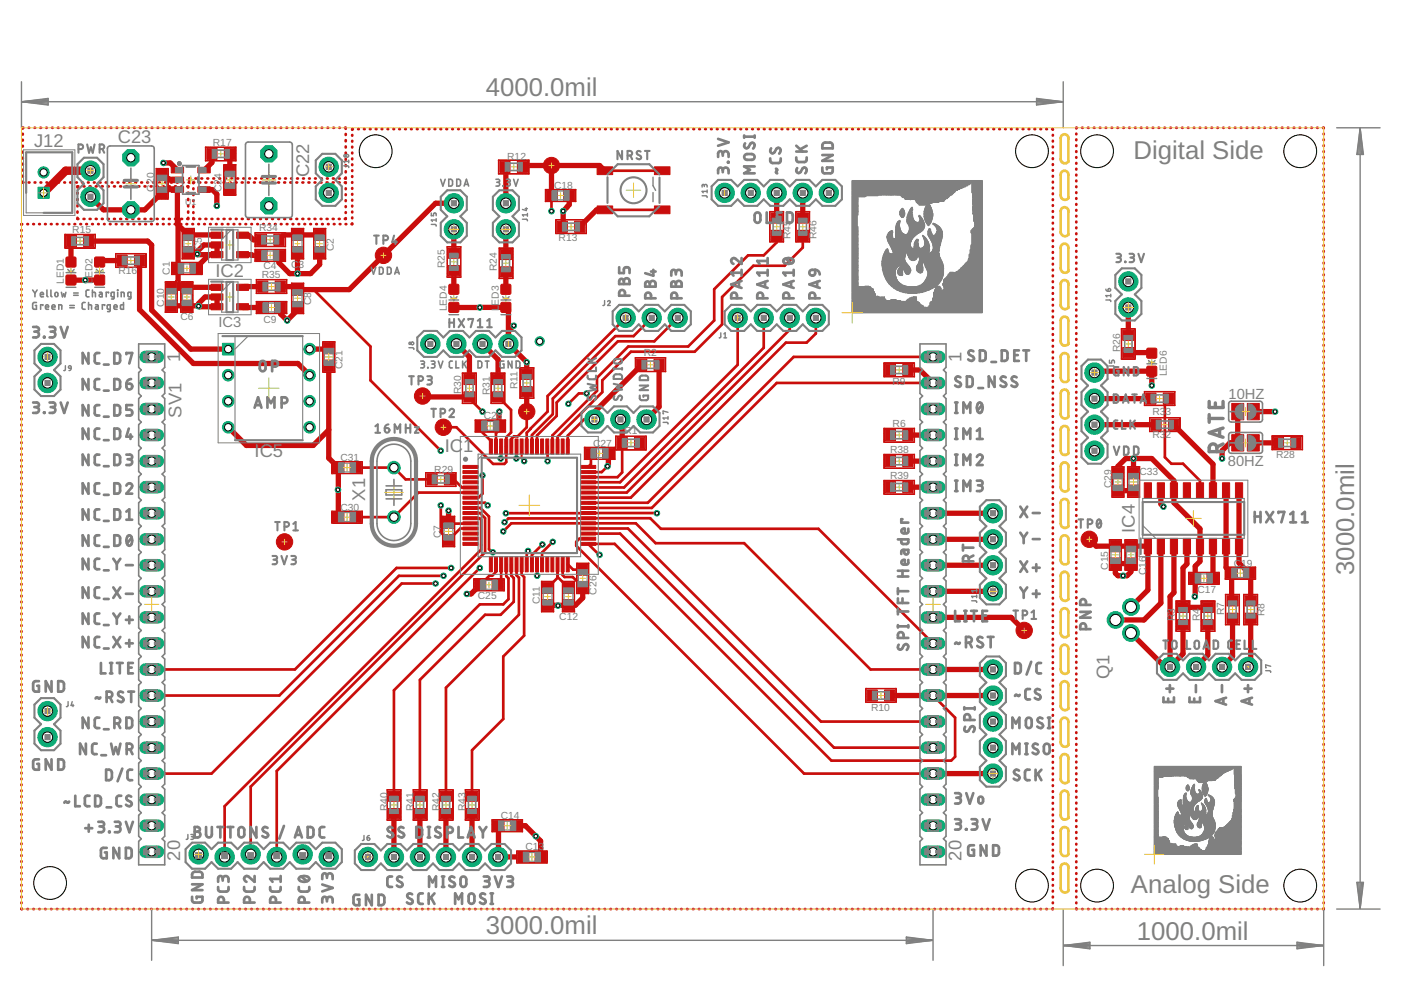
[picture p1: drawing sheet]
<svg xmlns="http://www.w3.org/2000/svg" width="297mm" height="210mm" viewBox="0 0 297 210" stroke-linecap="round" stroke-linejoin="round" font-family="sans-serif">
<defs><g id="words">
<g font-size="5.5" fill="#808080">
<text x="103" y="20.3">4000.0mil</text>
<text x="240.3" y="33.7">Digital Side</text>
<text x="287.1" y="121.9" transform="rotate(-90 287.1 121.9)">3000.0mil</text>
<text x="239.8" y="189.4">Analog Side</text>
<text x="103" y="198.1">3000.0mil</text>
<text x="241" y="199.2">1000.0mil</text>
</g>
<g font-size="3.9" fill="#808080">
<text x="7.2" y="31.2">J12</text>
<text x="25" y="30.4">C23</text>
<text x="65.6" y="37.6" transform="rotate(-90 65.6 37.6)">C22</text>
<text x="45.7" y="58.8">IC2</text>
<text x="38.2" y="76.7" transform="rotate(-90 38.2 76.7)">1</text>
<text x="203.9" y="76.7" transform="rotate(-90 203.9 76.7)">1</text>
<text x="38.5" y="88.6" transform="rotate(-90 38.5 88.6)">SV1</text>
<text x="94.3" y="95.8">IC</text>
<text x="98.2" y="95.8">1</text>
<text x="54" y="96.9">IC5</text>
<text x="77.4" y="106.1" transform="rotate(-90 77.4 106.1)">X1</text>
<text x="240.6" y="112.9" transform="rotate(-90 240.6 112.9)">IC4</text>
<text x="235.2" y="144" transform="rotate(-90 235.2 144)">Q1</text>
<text x="38.2" y="182.4" transform="rotate(-90 38.2 182.4)">20</text>
<text x="203.9" y="182.4" transform="rotate(-90 203.9 182.4)">20</text>
</g>
<g font-size="3.1" fill="#808080">
<text x="46.3" y="69.3">IC3</text>
<text x="260.5" y="84.5">10HZ</text>
<text x="260.3" y="98.9">80HZ</text>
</g>
<g font-size="2.2" fill="#808080">
<text x="45.1" y="31">R17</text>
<text x="107.5" y="34">R12</text>
<text x="32.7" y="40.6" transform="rotate(-90 32.7 40.6)">C20</text>
<text x="47" y="40.8" transform="rotate(-90 47 40.8)">C24</text>
<text x="117.5" y="40.1">C18</text>
<text x="15.3" y="49.5">R15</text>
<text x="42.8" y="53.1" transform="rotate(-90 42.8 53.1)">C5</text>
<text x="54.9" y="49.1">R34</text>
<text x="70.8" y="53.3" transform="rotate(-90 70.8 53.3)">C2</text>
<text x="118.4" y="51">R13</text>
<text x="167.6" y="50.7" transform="rotate(-90 167.6 50.7)">R45</text>
<text x="173.1" y="50.7" transform="rotate(-90 173.1 50.7)">R46</text>
<text x="19.6" y="59" transform="rotate(-90 19.6 59)">ED2</text>
<text x="25.1" y="58.2">R16</text>
<text x="36" y="58.3" transform="rotate(-90 36 58.3)">C1</text>
<text x="55.5" y="59">R35</text>
<text x="55.9" y="57.1">C4</text>
<text x="61.7" y="56.9">C</text>
<text x="63.3" y="56.9">3</text>
<text x="94.3" y="56.9" transform="rotate(-90 94.3 56.9)">R25</text>
<text x="105.3" y="57.5" transform="rotate(-90 105.3 57.5)">R24</text>
<text x="13.6" y="60.2" transform="rotate(-90 13.6 60.2)">LED1</text>
<text x="19.6" y="60.2" transform="rotate(-90 19.6 60.2)">L</text>
<text x="34.8" y="65" transform="rotate(-90 34.8 65)">C10</text>
<text x="66" y="64.7" transform="rotate(-90 66 64.7)">C8</text>
<text x="94.7" y="66" transform="rotate(-90 94.7 66)">LED4</text>
<text x="105.8" y="66" transform="rotate(-90 105.8 66)">L</text>
<text x="105.8" y="64.8" transform="rotate(-90 105.8 64.8)">ED3</text>
<text x="38.2" y="68">C6</text>
<text x="55.9" y="68.4">C9</text>
<text x="136.5" y="75.6">R2</text>
<text x="237.5" y="74.7" transform="rotate(-90 237.5 74.7)">R26</text>
<text x="72.6" y="78.3" transform="rotate(-90 72.6 78.3)">C21</text>
<text x="97.8" y="83.5" transform="rotate(-90 97.8 83.5)">R30</text>
<text x="103.8" y="83.8" transform="rotate(-90 103.8 83.8)">R31</text>
<text x="109.7" y="82.6" transform="rotate(-90 109.7 82.6)">R11</text>
<text x="189.2" y="81.6">R9</text>
<text x="247.4" y="79.8" transform="rotate(-90 247.4 79.8)">LED6</text>
<text x="102.6" y="88.9">C28</text>
<text x="244.3" y="88">R3</text>
<text x="247.1" y="88">3</text>
<text x="125.8" y="94.7">C</text>
<text x="127.3" y="94.7">27</text>
<text x="132.4" y="92">R1</text>
<text x="189.3" y="90.6">R6</text>
<text x="244.3" y="93">R3</text>
<text x="247.1" y="93">2</text>
<text x="72.2" y="97.8">C31</text>
<text x="92.1" y="100.3">R29</text>
<text x="188.7" y="96.1">R38</text>
<text x="188.7" y="101.6">R39</text>
<text x="241.6" y="100.7">C33</text>
<text x="270.6" y="97.1">R28</text>
<text x="235.6" y="103.6" transform="rotate(-90 235.6 103.6)">C29</text>
<text x="72.2" y="108.3">C30</text>
<text x="93.5" y="114.1" transform="rotate(-90 93.5 114.1)">C7</text>
<text x="235" y="120.8" transform="rotate(-90 235 120.8)">C15</text>
<text x="243" y="121.9" transform="rotate(-90 243 121.9)">C16</text>
<text x="253.9" y="125.7">C17</text>
<text x="261.6" y="120.1">C19</text>
<text x="101.3" y="126.9">C25</text>
<text x="114.4" y="128.1" transform="rotate(-90 114.4 128.1)">C11</text>
<text x="118.6" y="131.5">C12</text>
<text x="126.5" y="126.1" transform="rotate(-90 126.5 126.1)">C26</text>
<text x="249.1" y="131.8" transform="rotate(-90 249.1 131.8)">R3</text>
<text x="254.4" y="131.7" transform="rotate(-90 254.4 131.7)">R4</text>
<text x="259.6" y="130.4" transform="rotate(-90 259.6 130.4)">R7</text>
<text x="268.1" y="130.7" transform="rotate(-90 268.1 130.7)">R8</text>
<text x="184.7" y="150.7">R10</text>
<text x="82.1" y="172" transform="rotate(-90 82.1 172)">R40</text>
<text x="87.7" y="172" transform="rotate(-90 87.7 172)">R41</text>
<text x="93.2" y="172" transform="rotate(-90 93.2 172)">R42</text>
<text x="98.7" y="172" transform="rotate(-90 98.7 172)">R43</text>
<text x="106.2" y="173.7">C14</text>
<text x="111.4" y="180.3">C13</text>
</g>
<text font-size="1.9" fill="#808080" x="39.3" y="43.4">U1</text>
</g></defs>
<g fill="#c90d0c" stroke="#c90d0c" stroke-width=".21">
<path d="M36.6 55.8h2.3v2.2h-2.3z"/>
<path d="M40.3 55.8h2.4v2.2h-2.4z"/>
<path d="M35.2 59.9h2.2v2.4h-2.2z"/>
<path d="M35.2 63.6h2.2v2.4h-2.2z"/>
<path d="M115 123.4h2.2v2.4h-2.2z"/>
<path d="M115 127.1h2.2v2.4h-2.2z"/>
<path d="M119.4 123.4h2.2v2.4h-2.2z"/>
<path d="M119.4 127.1h2.2v2.4h-2.2z"/>
<path d="M109.7 180.6h2.4v2.2h-2.4z"/>
<path d="M113.4 180.6h2.4v2.2h-2.4z"/>
<path d="M104.5 174h2.4v2.1h-2.4z"/>
<path d="M108.2 174h2.4v2.1h-2.4z"/>
<path d="M235.4 114.6h2.2v2.4h-2.2z"/>
<path d="M235.4 118.3h2.2v2.4h-2.2z"/>
<path d="M238.7 114.6h2.2v2.4h-2.2z"/>
<path d="M238.7 118.3h2.2v2.4h-2.2z"/>
<path d="M252.2 121.5h2.4v2.2h-2.4z"/>
<path d="M255.9 121.5h2.4v2.2h-2.4z"/>
<path d="M115.8 40.4h2.4v2.1h-2.4z"/>
<path d="M119.5 40.4h2.4v2.1h-2.4z"/>
<path d="M259.9 120.4h2.4v2.2h-2.4z"/>
<path d="M263.6 120.4h2.4v2.2h-2.4z"/>
<path d="M66.7 48.6h2.2v2.4h-2.2z"/>
<path d="M66.7 52.3h2.2v2.4h-2.2z"/>
<path d="M33.3 39.6h2.2v2.4h-2.2z"/>
<path d="M33.3 35.9h2.2v2.4h-2.2z"/>
<path d="M68.6 72.6h2.2v2.4h-2.2z"/>
<path d="M68.6 76.3h2.2v2.4h-2.2z"/>
<path d="M47.6 35.1h2.2v2.4h-2.2z"/>
<path d="M47.6 38.8h2.2v2.4h-2.2z"/>
<path d="M104.3 122.9h2.4v2.2h-2.4z"/>
<path d="M100.6 122.9h2.4v2.2h-2.4z"/>
<path d="M122.5 119.6h2.1v2.4h-2.1z"/>
<path d="M122.5 123.3h2.1v2.3h-2.1z"/>
<path d="M124.1 95h2.4v2.2h-2.4z"/>
<path d="M127.8 95h2.4v2.2h-2.4z"/>
<path d="M100.9 89.2h2.4v2.2h-2.4z"/>
<path d="M104.6 89.2h2.4v2.2h-2.4z"/>
<path d="M62 48.6h2.2v2.4h-2.2z"/>
<path d="M62 52.3h2.2v2.4h-2.2z"/>
<path d="M70.5 108.6h2.4v2.1h-2.4z"/>
<path d="M74.2 108.6h2.4v2.1h-2.4z"/>
<path d="M70.5 98.1h2.4v2.1h-2.4z"/>
<path d="M74.2 98.1h2.4v2.1h-2.4z"/>
<path d="M58 53.1h2.3v2.1h-2.3z"/>
<path d="M54.3 53.1h2.3v2.1h-2.3z"/>
<path d="M38.8 48.6h2.2v2.4h-2.2z"/>
<path d="M38.8 52.3h2.2v2.4h-2.2z"/>
<path d="M38.5 59.9h2.2v2.4h-2.2z"/>
<path d="M38.5 63.6h2.2v2.4h-2.2z"/>
<path d="M94 113.3h2.2v2.4h-2.2z"/>
<path d="M94 109.6h2.2v2.4h-2.2z"/>
<path d="M62 60.2h2.2v2.4h-2.2z"/>
<path d="M62 63.9h2.2v2.4h-2.2z"/>
<path d="M58.2 64.1h2.4v2.2h-2.4z"/>
<path d="M54.5 64.1h2.4v2.2h-2.4z"/>
<path d="M98.1 98.7h3.3v.6h-3.3z"/>
<path d="M98.1 99.8h3.3v.6h-3.3z"/>
<path d="M98.1 100.9h3.3v.6h-3.3z"/>
<path d="M98.1 101.9h3.3v.7h-3.3z"/>
<path d="M98.1 103h3.3v.7h-3.3z"/>
<path d="M98.1 104.1h3.3v.7h-3.3z"/>
<path d="M98.1 105.2h3.3v.6h-3.3z"/>
<path d="M98.1 106.3h3.3v.6h-3.3z"/>
<path d="M98.1 107.4h3.3v.6h-3.3z"/>
<path d="M98.1 108.5h3.3v.6h-3.3z"/>
<path d="M98.1 109.6h3.3v.6h-3.3z"/>
<path d="M98.1 110.6h3.3v.7h-3.3z"/>
<path d="M98.1 111.7h3.3v.7h-3.3z"/>
<path d="M98.1 112.8h3.3v.7h-3.3z"/>
<path d="M98.1 113.9h3.3v.6h-3.3z"/>
<path d="M98.1 115h3.3v.6h-3.3z"/>
<path d="M103.8 118h.6v3.2h-.6z"/>
<path d="M104.8 118h.7v3.2h-.7z"/>
<path d="M105.9 118h.7v3.2h-.7z"/>
<path d="M107 118h.7v3.2h-.7z"/>
<path d="M108.1 118h.6v3.2h-.6z"/>
<path d="M109.2 118h.6v3.2h-.6z"/>
<path d="M110.3 118h.6v3.2h-.6z"/>
<path d="M111.4 118h.6v3.2h-.6z"/>
<path d="M112.5 118h.6v3.2h-.6z"/>
<path d="M113.5 118h.7v3.2h-.7z"/>
<path d="M114.6 118h.7v3.2h-.7z"/>
<path d="M115.7 118h.7v3.2h-.7z"/>
<path d="M116.8 118h.6v3.2h-.6z"/>
<path d="M117.9 118h.6v3.2h-.6z"/>
<path d="M119 118h.6v3.2h-.6z"/>
<path d="M120.1 118h.6v3.2h-.6z"/>
<path d="M123.1 115h3.2v.6h-3.2z"/>
<path d="M123.1 113.9h3.2v.6h-3.2z"/>
<path d="M123.1 112.8h3.2v.7h-3.2z"/>
<path d="M123.1 111.7h3.2v.7h-3.2z"/>
<path d="M123.1 110.6h3.2v.7h-3.2z"/>
<path d="M123.1 109.6h3.2v.6h-3.2z"/>
<path d="M123.1 108.5h3.2v.6h-3.2z"/>
<path d="M123.1 107.4h3.2v.6h-3.2z"/>
<path d="M123.1 106.3h3.2v.6h-3.2z"/>
<path d="M123.1 105.2h3.2v.6h-3.2z"/>
<path d="M123.1 104.1h3.2v.7h-3.2z"/>
<path d="M123.1 103h3.2v.7h-3.2z"/>
<path d="M123.1 101.9h3.2v.7h-3.2z"/>
<path d="M123.1 100.9h3.2v.6h-3.2z"/>
<path d="M123.1 99.8h3.2v.6h-3.2z"/>
<path d="M123.1 98.7h3.2v.6h-3.2z"/>
<path d="M120.1 93.1h.6v3.2h-.6z"/>
<path d="M119 93.1h.6v3.2h-.6z"/>
<path d="M117.9 93.1h.6v3.2h-.6z"/>
<path d="M116.8 93.1h.6v3.2h-.6z"/>
<path d="M115.7 93.1h.7v3.2h-.7z"/>
<path d="M114.6 93.1h.7v3.2h-.7z"/>
<path d="M113.5 93.1h.7v3.2h-.7z"/>
<path d="M112.5 93.1h.6v3.2h-.6z"/>
<path d="M111.4 93.1h.6v3.2h-.6z"/>
<path d="M110.3 93.1h.6v3.2h-.6z"/>
<path d="M109.2 93.1h.6v3.2h-.6z"/>
<path d="M108.1 93.1h.6v3.2h-.6z"/>
<path d="M107 93.1h.7v3.2h-.7z"/>
<path d="M105.9 93.1h.7v3.2h-.7z"/>
<path d="M104.8 93.1h.7v3.2h-.7z"/>
<path d="M103.8 93.1h.6v3.2h-.6z"/>
<path d="M44.8 49.2h2.5v1.3h-2.5z"/>
<path d="M44.8 51.3h2.5v1.3h-2.5z"/>
<path d="M44.8 53.3h2.5v1.4h-2.5z"/>
<path d="M50.2 53.3h2.5v1.4h-2.5z"/>
<path d="M50.2 49.2h2.5v1.3h-2.5z"/>
<path d="M44.8 60.3h2.5v1.3h-2.5z"/>
<path d="M44.8 62.3h2.5v1.3h-2.5z"/>
<path d="M44.8 64.4h2.5v1.3h-2.5z"/>
<path d="M50.2 64.4h2.5v1.3h-2.5z"/>
<path d="M50.2 60.3h2.5v1.3h-2.5z"/>
<path d="M242.6 114.2h1.5v3.3h-1.5z"/>
<path d="M245.4 114.2h1.5v3.3h-1.5z"/>
<path d="M248.1 114.2h1.6v3.3h-1.6z"/>
<path d="M250.9 114.2h1.5v3.3h-1.5z"/>
<path d="M253.7 114.2h1.5v3.3h-1.5z"/>
<path d="M256.4 114.2h1.5v3.3h-1.5z"/>
<path d="M259.2 114.2h1.5v3.3h-1.5z"/>
<path d="M261.9 114.2h1.6v3.3h-1.6z"/>
<path d="M261.9 102.4h1.6v3.3h-1.6z"/>
<path d="M259.2 102.4h1.5v3.3h-1.5z"/>
<path d="M256.4 102.4h1.5v3.3h-1.5z"/>
<path d="M253.7 102.4h1.5v3.3h-1.5z"/>
<path d="M250.9 102.4h1.5v3.3h-1.5z"/>
<path d="M248.1 102.4h1.6v3.3h-1.6z"/>
<path d="M245.4 102.4h1.5v3.3h-1.5z"/>
<path d="M242.6 102.4h1.5v3.3h-1.5z"/>
<path d="M130.8 92.7h2.2v2.4h-2.2z"/>
<path d="M134.5 92.7h2.2v2.4h-2.2z"/>
<path d="M187.5 146.3h2.2v2.4h-2.2z"/>
<path d="M183.9 146.3h2.1v2.4h-2.1z"/>
<path d="M110.5 82h2.4v2.1h-2.4z"/>
<path d="M110.5 78.3h2.4v2.1h-2.4z"/>
<path d="M106 34.2h2.1v2.4h-2.1z"/>
<path d="M109.7 34.2h2.1v2.4h-2.1z"/>
<path d="M121.8 46.9h2.2v2.4h-2.2z"/>
<path d="M118.1 46.9h2.2v2.4h-2.2z"/>
<path d="M14.1 49.9h2.1v2.4h-2.1z"/>
<path d="M17.7 49.9h2.2v2.4h-2.2z"/>
<path d="M28.5 54.1h2.2v2.3h-2.2z"/>
<path d="M24.8 54.1h2.2v2.3h-2.2z"/>
<path d="M43.9 31.4h2.1v2.4h-2.1z"/>
<path d="M47.6 31.4h2.1v2.4h-2.1z"/>
<path d="M138.7 76.2h2.1v2.3h-2.1z"/>
<path d="M135 76.2h2.1v2.3h-2.1z"/>
<path d="M106.1 56.6h2.3v2.1h-2.3z"/>
<path d="M106.1 52.9h2.3v2.1h-2.3z"/>
<path d="M95 56.3h2.4v2.2h-2.4z"/>
<path d="M95 52.6h2.4v2.2h-2.4z"/>
<path d="M238 70h2.4v2.2h-2.4z"/>
<path d="M238 73.7h2.4v2.1h-2.4z"/>
<path d="M273.7 92.7h2.1v2.4h-2.1z"/>
<path d="M270 92.7h2.1v2.4h-2.1z"/>
<path d="M90.5 100.5h2.2v2.3h-2.2z"/>
<path d="M94.2 100.5h2.2v2.3h-2.2z"/>
<path d="M249.6 127.7h2.4v2.2h-2.4z"/>
<path d="M249.6 131.4h2.4v2.1h-2.4z"/>
<path d="M98.3 79.4h2.4v2.1h-2.4z"/>
<path d="M98.3 83.1h2.4v2.1h-2.4z"/>
<path d="M104.4 79.4h2.4v2.1h-2.4z"/>
<path d="M104.4 83.1h2.4v2.1h-2.4z"/>
<path d="M247.7 88.9h2.2v2.3h-2.2z"/>
<path d="M244 88.9h2.2v2.3h-2.2z"/>
<path d="M246.6 83.3h2.2v2.4h-2.2z"/>
<path d="M242.9 83.3h2.2v2.4h-2.2z"/>
<path d="M58.1 49.7h2.1v2.3h-2.1z"/>
<path d="M54.4 49.7h2.1v2.3h-2.1z"/>
<path d="M58.3 59.6h2.2v2.4h-2.2z"/>
<path d="M54.6 59.6h2.2v2.4h-2.2z"/>
<path d="M254.9 131.4h2.4v2.1h-2.4z"/>
<path d="M254.9 127.7h2.4v2.2h-2.4z"/>
<path d="M187.7 91.1h2.2v2.3h-2.2z"/>
<path d="M191.4 91.1h2.2v2.3h-2.2z"/>
<path d="M260.1 126.3h2.4v2.2h-2.4z"/>
<path d="M260.1 130h2.4v2.2h-2.4z"/>
<path d="M264 126.3h2.4v2.2h-2.4z"/>
<path d="M264 130h2.4v2.2h-2.4z"/>
<path d="M191.4 77.3h2.2v2.3h-2.2z"/>
<path d="M187.7 77.3h2.2v2.3h-2.2z"/>
<path d="M126.6 35.4h3.3v1.6h-3.3z"/>
<path d="M138.7 35.4h3.3v1.6h-3.3z"/>
<path d="M126.6 43.7h3.3v1.6h-3.3z"/>
<path d="M138.7 43.7h3.3v1.6h-3.3z"/>
<path d="M261.2 92.2h2.5v3.4h-2.5z"/>
<path d="M264.5 92.2h2.5v3.4h-2.5z"/>
<path d="M261.2 85.5h2.5v3.5h-2.5z"/>
<path d="M264.5 85.5h2.5v3.5h-2.5z"/>
<path d="M36.3 35.5h2.6v1.2h-2.6z"/>
<path d="M36.3 37.5h2.6v1.2h-2.6z"/>
<path d="M36.3 39.6h2.6v1.2h-2.6z"/>
<path d="M42 39.6h2.6v1.2h-2.6z"/>
<path d="M42 35.5h2.6v1.2h-2.6z"/>
<path d="M187.7 96.6h2.2v2.4h-2.2z"/>
<path d="M191.4 96.6h2.2v2.4h-2.2z"/>
<path d="M187.7 102.1h2.2v2.4h-2.2z"/>
<path d="M191.4 102.1h2.2v2.4h-2.2z"/>
<path d="M239.2 102.8h2.2v2.4h-2.2z"/>
<path d="M239.2 99.1h2.2v2.4h-2.2z"/>
<path d="M235.9 102.8h2.2v2.4h-2.2z"/>
<path d="M235.9 99.1h2.2v2.4h-2.2z"/>
<path d="M82.3 171.4h2.4v2.2h-2.4z"/>
<path d="M82.3 167.7h2.4v2.2h-2.4z"/>
<path d="M87.8 171.4h2.4v2.2h-2.4z"/>
<path d="M87.8 167.7h2.4v2.2h-2.4z"/>
<path d="M93.4 171.4h2.3v2.2h-2.3z"/>
<path d="M93.4 167.7h2.3v2.2h-2.3z"/>
<path d="M98.9 171.4h2.4v2.2h-2.4z"/>
<path d="M98.9 167.7h2.4v2.2h-2.4z"/>
<path d="M163.5 45.1h2.4v2.2h-2.4z"/>
<path d="M163.5 48.8h2.4v2.2h-2.4z"/>
<path d="M169 45.1h2.4v2.2h-2.4z"/>
<path d="M169 48.8h2.4v2.2h-2.4z"/>
</g>
<g fill="#c90d0c" stroke="#c90d0c" stroke-width=".21">
<path d="M14.1 58.3h1.7l.3 .2v1.6l-.1 .3-1.7 .1-.3-.2v-1.7z" fill-rule="evenodd"/>
<path d="M14.1 54.5h1.7l.3 .1v1.7l-.1 .3h-1.7l-.3-.1v-1.7z" fill-rule="evenodd"/>
<path d="M20.2 58.3h1.7l.3 .2v1.6l-.2 .3-1.6 .1-.3-.2-.1-1.7z" fill-rule="evenodd"/>
<path d="M20.2 54.5h1.7l.3 .1v1.7l-.2 .3h-1.6l-.3-.1-.1-1.7z" fill-rule="evenodd"/>
<path d="M106.3 64.1h1.7l.3 .2v1.6l-.1 .3-1.7 .1-.3-.2v-1.7z" fill-rule="evenodd"/>
<path d="M106.3 60.3h1.7l.3 .1v1.7l-.1 .3h-1.7l-.3-.1v-1.7z" fill-rule="evenodd"/>
<path d="M95.3 64.1h1.7l.3 .2v1.6l-.2 .3-1.6 .1-.3-.2-.1-1.7z" fill-rule="evenodd"/>
<path d="M95.3 60.3h1.7l.3 .1v1.7l-.2 .3h-1.6l-.3-.1-.1-1.7z" fill-rule="evenodd"/>
<path d="M243.3 77.7l1.7-.1 .2 .2 .1 1.7-.2 .2-1.7 .1-.2-.2-.1-1.7z" fill-rule="evenodd"/>
<path d="M243.3 73.9l1.7-.1 .2 .2 .1 1.6-.2 .3-1.7 .1-.2-.2-.1-1.7z" fill-rule="evenodd"/>
<circle cx="217.1" cy="133.7" r="1.74"/>
<circle cx="89.6" cy="84" r="1.74"/>
<circle cx="94" cy="90.6" r="1.74"/>
<circle cx="111.7" cy="87.3" r="1.74"/>
<circle cx="116.9" cy="35.1" r="1.74"/>
<circle cx="81.3" cy="54.1" r="1.74"/>
<circle cx="60.3" cy="114.9" r="1.74"/>
<circle cx="230.9" cy="114.3" r="1.74"/>
</g>
<g fill="none" stroke="#c90d0c" stroke-width=".57">
<path d="M4.8 28.4v.1M4.8 29.6v.2M4.8 30.9v.2M4.8 32.2v.1M4.8 33.4v.2M4.8 34.7v.2M4.8 36v.2M4.8 37.3v.1M4.8 38.5v.2h.2M5 27.1h-.2v.2M6.1 38.7h.1M6.1 27.1h.1"/>
<path d="M7.3 27.1h.2M7.3 38.7h.2M8.6 27.1h.1M8.6 38.7h.1M9.8 27.1h.1M9.9 38.7h.1M11 27.1h.2M11.1 38.7h.2M12.3 27.1h.1M12.4 38.7h.1M13.5 27.1h.2M13.6 38.7h.2"/>
<path d="M14.8 27.1h.1M14.9 38.7h.1M16 27.1h.2M16.1 38.7h.2M16.6 39.5h-.2v.3M17.3 27.1h.1M17.4 38.7h.1M17.7 39.5h.2M18.5 27.1h.1M18.6 38.7h.2M19 39.5h.2M19.7 27.1h.2"/>
<path d="M19.9 38.7h.2M20.3 39.5h.2M21 27.1h.1M21.2 38.7h.1M21.6 39.5h.2M22.2 27.1h.2M22.4 38.7h.2M22.9 39.5h.2M23.5 27.1h.1M23.7 38.7h.1M24.2 39.5h.2M24.7 27.1h.1"/>
<path d="M24.9 38.7h.2M25.5 39.5h.2M26 27.1h.1M26.2 38.7h.2M26.8 39.5h.2M27.2 27.1h.1M27.5 38.7h.1M28.1 39.5h.2M28.4 27.1h.2M28.7 38.7h.2M29.4 39.5h.1M29.7 27.1h.1"/>
<path d="M30 38.7h.1M30.6 39.5h.2M30.9 27.1h.2M31.2 38.7h.2M31.9 39.5h.2M32.2 27.1h.1M32.5 38.7h.1M33.2 39.5h.2M33.4 27.1h.1M33.7 38.7h.2M34.5 39.5h.2M34.6 27.1h.2"/>
<path d="M35 38.7h.1M35.8 39.5h.2M35.9 27.1h.1M36.2 38.7h.2M37.1 39.5h.2M37.1 27.1h.2M37.5 38.7h.2M38.4 27.1h.1M38.4 39.5h.2M38.8 38.7h.1M39.6 27.1h.2M39.7 39.5h.2v.3"/>
<path d="M40.3 37.8h-.1v.9h-.2M40.9 27.1h.1M41 39.9v.2M41.2 38.7h-.2v.1M41.4 37.8h.2M42.1 27.1h.1M42.3 38.7h.2M42.7 37.8h.2M43.3 27.1h.2M43.6 38.7h.2M44 37.8h.1M44.6 27.1h.1"/>
<path d="M44.9 38.7h.1M45.2 37.8h.2M45.8 27.1h.2M46.1 38.7h.2M46.5 37.8h.2M47.1 27.1h.1M47.4 38.7h.2M47.8 37.8h.1M48.3 27.1h.2M48.7 38.7h.2M49 37.8h.2M49.6 27.1h.1"/>
<path d="M50 38.7h.2M50.3 37.8h.2M50.8 27.1h.1M51.3 38.7h.2M51.6 37.8h.2M52 27.1h.2M52.6 38.7h.1M52.9 37.8h.1M53.3 27.1h.1M53.8 38.7h.2M54.1 37.8h.2M54.5 27.1h.2"/>
<path d="M55.1 38.7h.2M55.4 37.8h.1M55.8 27.1h.1M56.4 38.7h.2M56.6 37.8h.2M57 27.1h.1M57.7 38.7h.2M57.9 37.8h.2M58.3 27.1h.1M59 38.7h.2M59.2 37.8h.2M59.5 27.1h.1"/>
<path d="M60.3 38.7h.2M60.5 37.8h.1M60.7 27.1h.2M61.6 38.7h.1M61.7 37.8h.2M62 27.1h.1M62.8 38.7h.2M63 37.8h.2M63.2 27.1h.2M64.1 38.7h.2M64.3 37.8h.1M64.5 27.1h.1"/>
<path d="M65.4 38.7h.2M65.5 37.8h.2M65.7 27.1h.1M66.7 38.7h.2M66.8 37.8h.2M67 27.1h.1M68 38.7h.2M68.1 37.8h.1M68.2 27.1h.1M69.3 38.7h.1M69.3 37.8h.2M69.4 27.1h.2"/>
<path d="M70.5 38.7h.2M70.6 37.8h.2M70.7 27.1h.1M71.8 38.7h.2M71.9 37.8h.1M71.9 27.1h.2M73.1 38.7h.2v.1M73.2 27.1h.1v.2M73.3 37.6v.2h-.2M73.3 28.4v.2M73.3 29.7v.3M73.3 31.1v.2"/>
<path d="M73.3 32.4v.2M73.3 33.7v.2M73.3 35v.2M73.3 36.3v.2M73.3 39.9v.2M74.7 28.6v.2M74.7 29.9v.1M74.7 31.1v.2M74.7 32.4v.1M74.7 33.6v.2M74.7 34.9v.1M74.7 36.1v.2"/>
<path d="M74.7 37.4v.1M74.7 38.6v.2M74.7 39.9v.1M74.8 27.4l-.1 .1M75.9 27.4h.2M77.2 27.4h.1M78.4 27.4h.2M79.7 27.4h.1M80.9 27.4h.1M82.2 27.4h.1M83.4 27.4h.1M84.6 27.4h.2"/>
<path d="M85.9 27.4h.1M87.1 27.4h.2M88.4 27.4h.1M89.6 27.4h.2M90.9 27.4h.1M92.1 27.4h.2M93.4 27.4h.1M94.6 27.4h.2M95.9 27.4h.1M97.1 27.4h.2M98.4 27.4h.1M99.6 27.4h.2"/>
<path d="M100.9 27.4h.1M102.1 27.4h.2M103.4 27.4h.1M104.6 27.4h.2M105.9 27.4h.1M107.1 27.4h.2M108.4 27.4h.1M109.6 27.4h.1M110.8 27.4h.2M112.1 27.4h.1M113.3 27.4h.2M114.6 27.4h.1"/>
<path d="M115.8 27.4h.2M117.1 27.4h.1M118.3 27.4h.2M119.6 27.4h.1M120.8 27.4h.2M122.1 27.4h.1M123.3 27.4h.2M124.6 27.4h.1M125.8 27.4h.1M127.1 27.4h.1M128.2 36.2h12.2M128.3 27.4h.1"/>
<path d="M129.5 27.4h.2M130.8 27.4h.1M132 27.4h.2M133.3 27.4h.1M134.5 27.4h.2M135.8 27.4h.1M137 27.4h.2M138.3 27.4h.1M139.5 27.4h.2M140.8 27.4h.1M142 27.4h.2M143.3 27.4h.1"/>
<path d="M144.5 27.4h.2M145.8 27.4h.1M147 27.4h.2M148.3 27.4h.1M149.5 27.4h.1M150.7 27.4h.2M152 27.4h.1M153.2 27.4h.2M154.5 27.4h.1M155.7 27.4h.2M157 27.4h.1M158.2 27.4h.2"/>
<path d="M159.5 27.4h.1M160.7 27.4h.2M162 27.4h.1M163.2 27.4h.2M164.5 27.4h.1M165.7 27.4h.2M167 27.4h.1M168.2 27.4h.1M169.5 27.4h.1M170.7 27.4h.1M171.9 27.4h.2M173.2 27.4h.1"/>
<path d="M174.4 27.4h.2M175.7 27.4h.1M176.9 27.4h.2M178.2 27.4h.1M179.4 27.4h.2M180.7 27.4h.1M181.9 27.4h.2M183.2 27.4h.1M184.4 27.4h.2M185.7 27.4h.1M186.9 27.4h.1M188.2 27.4h.1"/>
<path d="M189.4 27.4h.1M190.6 27.4h.2M191.9 27.4h.1M193.1 27.4h.2M194.4 27.4h.1M195.6 27.4h.2M196.9 27.4h.1M198.1 27.4h.2M199.4 27.4h.1M200.6 27.4h.2M201.9 27.4h.1M203.1 27.4h.2"/>
<path d="M204.4 27.4h.1M205.6 27.4h.2M206.9 27.4h.1M208.1 27.4h.2M209.4 27.4h.1M210.6 27.4h.2M211.9 27.4h.1M213.1 27.4h.1M214.4 27.4h.1M215.6 27.4h.1M216.8 27.4h.2M218.1 27.4h.1"/>
<path d="M219.3 27.4h.2M220.6 27.4h.1M221.8 27.4h.2M223.1 27.4l.1 .1M223.2 28.6v.1M223.2 29.8v.2M223.2 31.1v.1M223.2 32.3v.2M223.2 33.6v.1M223.2 34.8v.2M223.2 36.1v.1M223.2 37.3v.1"/>
<path d="M223.2 38.5v.2M223.2 39.8v.1M228.2 28.3v.2M228.2 29.6v.1M228.2 30.8v.2M228.2 32.1v.1M228.2 33.3v.1M228.2 34.6v.1M228.2 35.8v.1M228.2 37v.2M228.2 38.3v.1M228.2 39.5v.2"/>
<path d="M228.3 27.1l-.1 .1M229.4 27.1h.2M230.7 27.1h.1M231.9 27.1h.2M233.2 27.1h.1M234.4 27.1h.1M235.7 27.1h.1M236.9 27.1h.1M238.1 27.1h.2M239.4 27.1h.1M240.6 27.1h.2M241.9 27.1h.1"/>
<path d="M243.1 27.1h.2M244.4 27.1h.1M245.6 27.1h.2M246.9 27.1h.1M248.1 27.1h.2M249.4 27.1h.1M250.6 27.1h.1M251.9 27.1h.1M253.1 27.1h.1M254.3 27.1h.2M255.6 27.1h.1M256.8 27.1h.2"/>
<path d="M258.1 27.1h.1M259.3 27.1h.2M260.6 27.1h.1M261.8 27.1h.2M263.1 27.1h.1M264.3 27.1h.2M265.6 27.1h.1M266.8 27.1h.2M268.1 27.1h.1M269.3 27.1h.1M270.5 27.1h.2M271.8 27.1h.1"/>
<path d="M273 27.1h.2M274.3 27.1h.1M275.5 27.1h.2M276.8 27.1h.1M278 27.1h.2M279.3 27.1h.1M280.5 27.1l.1 .1M280.6 28.3v.2M280.6 29.6v.1M280.6 30.8v.2M280.6 32.1v.1M280.6 33.3v.1"/>
<path d="M280.6 34.6v.1M280.6 35.8v.1M280.6 37v.2M280.6 38.3v.1M280.6 39.5v.2M4.6 48.8v.1M4.6 50v.2M4.6 51.3v.1M4.6 52.5v.2M4.6 53.8v.1M4.6 55v.2M4.6 56.3v.1"/>
<path d="M4.6 57.5v.2M4.6 58.8v.1M4.7 47.5l-.1 .2M5.8 47.5h.1M7 47.5h.2M8.3 47.5h.1M9.5 47.5h.2M10.8 47.5h.1M12 47.5h.2M13.3 47.5h.1M14.5 47.5h.2M15.8 47.5h.1"/>
<path d="M16.4 40.9v.2M16.4 42.2v.2M16.4 43.5v.3M16.4 44.9v.2M16.4 46.2v.2h.2M17 47.5h.2M17.7 46.4h.2M18.3 47.5h.1M19 46.4h.2M19.5 47.5h.2M20.3 46.4h.2M20.8 47.5h.1"/>
<path d="M21.6 46.4h.2M22.1 47.5h.1M22.9 46.4h.2M23.3 47.5h.1M24.2 46.4h.2M24.6 47.5h.1M25.5 46.4h.2M25.8 47.5h.2M26.8 46.4h.2M27.1 47.5h.1M28.1 46.4h.2M28.3 47.5h.1"/>
<path d="M29.4 46.4h.1M29.5 47.5h.2M30.6 46.4h.2M30.8 47.5h.1M31.9 46.4h.2M32 47.5h.2M33.2 46.4h.2M33.3 47.5h.1M34.5 46.4h.2M34.5 47.5h.2M35.8 47.5h.1M35.8 46.4h.2"/>
<path d="M37 47.5h.2M37.1 46.4h.2M38.3 47.5h.1M38.4 46.4h.2M39.5 47.5h.2M39.9 46.2v.2h-.2M39.9 40.9v.2M39.9 42.2v.2M39.9 43.5v.3M39.9 44.9v.2M40.8 47.5h.1M41 46.2v.2h.2"/>
<path d="M41 41.2v.2M41 42.5v.1M41 43.7v.2M41 45v.1M42 47.5h.2M42.3 46.4h.2M43.3 47.5h.1M43.6 46.4h.2M44.5 47.5h.2M44.9 46.4h.1M45.8 47.5h.1M46.1 46.4h.2"/>
<path d="M47 47.5h.2M47.4 46.4h.2M48.3 47.5h.1M48.7 46.4h.2M49.5 47.5h.2M50 46.4h.2M50.8 47.5h.1M51.3 46.4h.2M52 47.5h.2M52.6 46.4h.1M53.3 47.5h.1M53.8 46.4h.2"/>
<path d="M54.5 47.5h.2M55.1 46.4h.2M55.8 47.5h.1M56.4 46.4h.2M57 47.5h.2M57.7 46.4h.2M58.3 47.5h.1M59 46.4h.2M59.5 47.5h.2M60.3 46.4h.2M60.8 47.5h.1M61.6 46.4h.1"/>
<path d="M62 47.5h.2M62.8 46.4h.2M63.3 47.5h.1M64.1 46.4h.2M64.5 47.5h.2M65.4 46.4h.2M65.8 47.5h.1M66.7 46.4h.2M67 47.5h.2M68 46.4h.2M68.3 47.5h.1M69.3 46.4h.1"/>
<path d="M69.5 47.5h.2M70.5 46.4h.2M70.8 47.5h.1M71.8 46.4h.2M72 47.5h.2M73.3 47.5h.1M73.3 41.2v.2M73.3 42.5v.1M73.3 43.7v.2M73.3 45v.1M73.3 46.2v.2h-.2M74.7 47.4l-.2 .1"/>
<path d="M74.7 41.1v.2M74.7 42.4v.1M74.7 43.6v.2M74.7 44.9v.1M74.7 46.1v.2M117 41.4l-.1 3.4M128.2 44.5h12.2M164.7 49.9v1.5l-2.8 2.7h-3.3l-7.2 7.2v6.6l-5.5 5.6h-12.7l-6.6 6.6v2.8l-9.5 9.4v2.4M170.2 49.9v2.6l-3.9 3.8h-6.6l-6.6 6.7v5.8l-5.8 5.8h-13.5l-6.1 6v2.5l-9.5 9.5v2.1M223.2 41v.2M223.2 42.3v.1M223.2 43.5v.1"/>
<path d="M223.2 44.8v.1M223.2 46v.1M223.2 47.2v.2M223.2 48.5v.1M223.2 49.7v.2M223.2 51v.1M223.2 52.2v.1M223.2 53.4v.2M223.2 54.7v.1M223.2 55.9v.2M223.2 57.2v.1M223.2 58.4v.2"/>
<path d="M223.2 59.7v.1M228.2 40.8v.1M228.2 42v.2M228.2 43.3v.1M228.2 44.5v.2M228.2 45.8v.1M228.2 47v.1M228.2 48.2v.2M228.2 49.5v.1M228.2 50.7v.2M228.2 52v.1M228.2 53.2v.2"/>
<path d="M228.2 54.5v.1M228.2 55.7v.2M228.2 57v.1M228.2 58.2v.1M228.2 59.4v.2M280.6 40.8v.1M280.6 42v.2M280.6 43.3v.1M280.6 44.5v.2M280.6 45.8v.1M280.6 47v.1M280.6 48.2v.2"/>
<path d="M280.6 49.5v.1M280.6 50.7v.2M280.6 52v.1M280.6 53.2v.2M280.6 54.5v.1M280.6 55.7v.2M280.6 57v.1M280.6 58.2v.1M280.6 59.4v.2M4.6 60v.2M4.6 61.3v.1M4.6 62.5v.2"/>
<path d="M4.6 63.8v.1M4.6 65v.2M4.6 66.3v.1M4.6 67.5v.2M4.6 68.8v.1M4.6 70v.2M4.6 71.3v.1M4.6 72.5v.2M4.6 73.8v.1M4.6 75v.2M4.6 76.3v.1M4.6 77.5v.2"/>
<path d="M4.6 78.8v.1M63.1 61.4h3.4l12 12.1v7.1l15 15M132.7 67.4l-16.6 16.6v3.3l-4.4 4.5v2.9M138.2 67.4l-3.9 3.9h-3.8l-13.3 13.2v3.3l-4.4 4.4v2.5M143.7 67.4l-5 5h-7.7l-13 12.9v2.9l-4.1 4.1v2.4M156.4 67.4v9.9l-24.9 25h-6.8M161.9 67.4v6.3l-29.6 29.7h-7.6M167.4 67.4v2.5l-34.5 34.5h-8.2M173 67.4v3.3l-2 1.9h-4.4l-32.9 32.9h-9M197.8 75.7h-29.5l-30.9 30.9h-12.7M223.2 60.9v.1M223.2 62.1v.2"/>
<path d="M223.2 63.4v.1M223.2 64.6v.2M223.2 65.9v.1M223.2 67.1v.2M223.2 68.4v.1M223.2 69.6v.1M223.2 70.8v.2M223.2 72.1v.1M223.2 73.3v.2M223.2 74.6v.1M223.2 75.8v.2M223.2 77.1v.1"/>
<path d="M223.2 78.3v.1M223.2 79.5v.2M228.2 60.7v.1M228.2 61.9v.2M228.2 63.2v.1M228.2 64.4v.2M228.2 65.7v.1M228.2 66.9v.2M228.2 68.2v.1M228.2 69.4v.1M228.2 70.7v.1M228.2 71.9v.1"/>
<path d="M228.2 73.1v.2M228.2 74.4v.1M228.2 75.6v.2M228.2 76.9v.1M228.2 78.1v.2M228.2 79.4v.1M280.6 60.7v.1M280.6 61.9v.2M280.6 63.2v.1M280.6 64.4v.2M280.6 65.7v.1M280.6 66.9v.2"/>
<path d="M280.6 68.2v.1M280.6 69.4v.1M280.6 70.7v.1M280.6 71.9v.1M280.6 73.1v.2M280.6 74.4v.1M280.6 75.6v.2M280.6 76.9v.1M280.6 78.1v.2M280.6 79.4v.1M4.6 80v.2M4.6 81.3v.1"/>
<path d="M4.6 82.5v.2M4.6 83.8v.1M4.6 85v.2M4.6 86.3v.1M4.6 87.5v.2M4.6 88.8v.1M4.6 90v.2M4.6 91.3v.1M4.6 92.5v.2M4.6 93.8v.1M4.6 95v.2M4.6 96.3v.1"/>
<path d="M4.6 97.5v.2M4.6 98.8v.1M75.4 99.1h8.1l2.5 2.5h5.6M99.5 84.2v.3l2.8 2.8M102.1 90.3v1.2l2 2v1.2M105.6 84.2l2.8 2.7v4.8l-1.1 1v5.3l-.4 .4h-2.4l-7.7-7.8h-2.8M105.8 90.3v.9l-.6 .7v2.8M106.3 94.7l-.1 2.5M111.7 87.3v3.3l-2 1.9h-.7l-.6 .5v1.7M116 94.7l.1 3.1M124.4 83.4h-1.7l-2.2 2.2M125.3 96.1v2.3l-.6 .6"/>
<path d="M126 88.9h-2.2l-3.4 3.5v2.3M128.8 98.9l-1.2 1.2h-2.9M131.9 93.9v6.3l-1 1h-6.2M197.8 81.2h-33.1l-26.5 26.5h-13.5M223.2 80.8v.1M223.2 82v.2M223.2 83.3v.1M223.2 84.5v.1M223.2 85.8v.1M223.2 87v.1M223.2 88.2v.2M223.2 89.5v.1"/>
<path d="M223.2 90.7v.2M223.2 92v.1M223.2 93.2v.1M223.2 94.4v.2M223.2 95.7v.1M223.2 96.9v.2M223.2 98.2v.1M223.2 99.4v.2M228.2 80.6v.2M228.2 81.9v.1M228.2 83.1v.1M228.2 84.3v.2"/>
<path d="M228.2 85.6v.1M228.2 86.8v.2M228.2 88.1v.1M228.2 89.3v.2M228.2 90.6v.1M228.2 91.8v.1M228.2 93v.2M228.2 94.3v.1M228.2 95.5v.2M228.2 96.8v.1M228.2 98v.2M228.2 99.3v.1"/>
<path d="M247.7 84.5l-.7 .8v11.6l1.3 1.4h2.5l3.6 3.6v2.1M280.6 80.6v.2M280.6 81.9v.1M280.6 83.1v.1M280.6 84.3v.2M280.6 85.6v.1M280.6 86.8v.2M280.6 88.1v.1M280.6 89.3v.2M280.6 90.6v.1M280.6 91.8v.1M280.6 93v.2"/>
<path d="M280.6 94.3v.1M280.6 95.5v.2M280.6 96.8v.1M280.6 98v.2M280.6 99.3v.1M4.6 100.1v.1M4.6 101.3v.2M4.6 102.6v.1M4.6 103.8v.1M4.6 105.1v.1M4.6 106.3v.1M4.6 107.5v.2"/>
<path d="M4.6 108.8v.1M4.6 110v.2M4.6 111.3v.1M4.6 112.6v.1M4.6 113.8v.2M4.6 115.1v.1M4.6 116.3v.2M4.6 117.6v.1M4.6 118.8v.2M93.5 107.1v5.8l1.6 1.6 2.5-2.4h2.2M95.1 110.8l.2 .2h4.5M95.3 101.6h.9l1.7 1.8h1.9"/>
<path d="M99.8 108.8h2l1 1.1v7.2l-49.7 49.7v14.3M99.8 107.7h2.1l1.8 1.8v6.9l.6 .7h.2M99.8 104.4h-11.1l-5.2 5.2h-8.1M99.8 109.9h1.9l.3 .3v6.3l-54.4 54.4v10.8M99.8 106.6h3l.6 .5M101.7 106.6h.1M102.3 100.8v3.9l-.9 .8h-1.6M105.2 119.6v1.6l-.8 .9h-.6l-2 1.9M106.3 119.6v3.7l-.8 .7M106.7 112.7l1.7-1.7h26.4l4.2 4.2h18.8l26.8 26.7h13.2M107 110.7l.8-.8h30.1l2.2 2.2h33.4l24.3 24.3M107.3 108.8h32"/>
<path d="M107.3 119.6v2.6l.5 .4v4.4l-1.1 1.1h-5l-18.2 18.3v22.4M108.4 119.7v2.3l.5 .6v5l-2.7 2.7h-3.4l-13.8 13.8v24.7M108.4 119.6v.1M109.5 119.6v2.4l.5 .5v7.8l-15.4 15.5v23M110.6 119.6v2.2l.5 .5v12.5l-4.4 4.4v13.2l-6.6 6.7v9.7M112 116.8l-.3 .3v2.5M113.9 119.6v.1M113.9 119.7v2.4M115 115.4l-2.2 2.3v1.9M117.2 114.9l-2.3 2.2v2.5M118.2 119.6v2.9l-2.1 2.1M119.3 119.6v2.3l.4 .4h1.7l2.1 2.2"/>
<path d="M120.4 119.6l1.1 1.2h2M124.7 112.1h8.4l41 40.9h23.7M124.7 114.2h-1.9l-.6 .7v.8l48.3 48.3h27.3M124.7 113.1h6.8l45.3 45.4h21M127.1 117.6l-2.4-2.3h5.6l46 46h25.4l.8-.9v-8.2l-4.7-4.7M223.2 100.7v.1M223.2 101.9v.1M223.2 103.1v.2M223.2 104.4v.1M223.2 105.6v.2M223.2 106.9v.1M223.2 108.1v.2"/>
<path d="M223.2 109.4v.1M223.2 110.6v.1M223.2 111.8v.2M223.2 113.1v.1M223.2 114.3v.2M223.2 115.6v.1M223.2 116.8v.1M223.2 118.1v.1M223.2 119.3v.1M228.2 100.5v.1M228.2 101.7v.2M228.2 103v.1"/>
<path d="M228.2 104.2v.2M228.2 105.5v.1M228.2 106.7v.2M228.2 108v.1M228.2 109.2v.2M228.2 110.5v.1M228.2 111.7v.1M228.2 113v.1M228.2 114.2v.1M228.2 115.4v.2M228.2 116.7v.1M228.2 117.9v.2"/>
<path d="M228.2 119.2v.1M280.6 100.5v.1M280.6 101.7v.2M280.6 103v.1M280.6 104.2v.2M280.6 105.5v.1M280.6 106.7v.2M280.6 108v.1M280.6 109.2v.2M280.6 110.5v.1M280.6 111.7v.1M280.6 113v.1"/>
<path d="M280.6 114.2v.1M280.6 115.4v.2M280.6 116.7v.1M280.6 117.9v.2M280.6 119.2v.1M4.6 120.1v.1M4.6 121.3v.2M4.6 122.6v.1M4.6 123.8v.2M4.6 125.1v.1M4.6 126.3v.1M4.6 127.6v.1"/>
<path d="M4.6 128.8v.2M4.6 130.1v.1M4.6 131.3v.2M4.6 132.6v.1M4.6 133.8v.2M4.6 135.1v.1M4.6 136.3v.2M4.6 137.6v.1M4.6 138.8v.2M92.4 123.7h-7.2l-40.3 40.3h-12.7M94 122.1h-9.4l-25.4 25.4h-27M95.7 120.4h-11.6l-21.6 21.5h-30.3"/>
<path d="M101.7 120.4l-43 43.1v18.2M118.2 122.3l2.3 2.3M223.2 120.5v.2M223.2 121.8v.1M223.2 123v.2M223.2 124.3v.1M223.2 125.5v.1M223.2 126.8v.1M223.2 128v.1M223.2 129.2v.2M223.2 130.5v.1M223.2 131.7v.2"/>
<path d="M223.2 133v.1M223.2 134.2v.1M223.2 135.4v.2M223.2 136.7v.1M223.2 137.9v.2M223.2 139.2v.1M228.2 120.4v.2M228.2 121.7v.1M228.2 122.9v.2M228.2 124.2v.1M228.2 125.4v.1M228.2 126.6v.2"/>
<path d="M228.2 127.9v.1M228.2 129.1v.2M228.2 130.4v.1M228.2 131.6v.2M228.2 132.9v.1M228.2 134.1v.2M228.2 135.4v.1M228.2 136.6v.1M228.2 137.8v.2M228.2 139.1v.1M257.2 122.5l-.1 .1M280.6 120.4v.2"/>
<path d="M280.6 121.7v.1M280.6 122.9v.2M280.6 124.2v.1M280.6 125.4v.1M280.6 126.6v.2M280.6 127.9v.1M280.6 129.1v.2M280.6 130.4v.1M280.6 131.6v.2M280.6 132.9v.1M280.6 134.1v.2M280.6 135.4v.1"/>
<path d="M280.6 136.6v.1M280.6 137.8v.2M280.6 139.1v.1M4.6 140.1v.1M4.6 141.3v.2M4.6 142.6v.1M4.6 143.8v.2M4.6 145.1v.1M4.6 146.3v.2M4.6 147.6v.1M4.6 148.8v.2M4.6 150.1v.1"/>
<path d="M4.6 151.3v.2M4.6 152.6v.1M4.6 153.8v.2M4.6 155.1v.1M4.6 156.3v.2M4.6 157.6v.1M4.6 158.8v.2M223.2 140.4v.2M223.2 141.7v.1M223.2 142.9v.1M223.2 144.1v.2M223.2 145.4v.1"/>
<path d="M223.2 146.6v.2M223.2 147.9v.1M223.2 149.1v.2M223.2 150.4v.1M223.2 151.6v.1M223.2 152.8v.2M223.2 154.1v.1M223.2 155.3v.2M223.2 156.6v.1M223.2 157.8v.1M223.2 159.1v.1M228.2 140.3v.2"/>
<path d="M228.2 141.6v.1M228.2 142.8v.2M228.2 144.1v.1M228.2 145.3v.2M228.2 146.6v.1M228.2 147.8v.1M228.2 149.1v.1M228.2 150.3v.1M228.2 151.5v.2M228.2 152.8v.1M228.2 154v.2M228.2 155.3v.1"/>
<path d="M228.2 156.5v.2M228.2 157.8v.1M228.2 159v.2M280.6 140.3v.2M280.6 141.6v.1M280.6 142.8v.2M280.6 144.1v.1M280.6 145.3v.2M280.6 146.6v.1M280.6 147.8v.1M280.6 149.1v.1M280.6 150.3v.1"/>
<path d="M280.6 151.5v.2M280.6 152.8v.1M280.6 154v.2M280.6 155.3v.1M280.6 156.5v.2M280.6 157.8v.1M280.6 159v.2M4.6 160.1v.1M4.6 161.3v.2M4.6 162.6v.1M4.6 163.8v.2M4.6 165.1v.1"/>
<path d="M4.6 166.3v.2M4.6 167.6v.1M4.6 168.8v.2M4.6 170.1v.1M4.6 171.3v.2M4.6 172.6v.1M4.6 173.8v.2M4.6 175.1v.1M4.6 176.3v.2M4.6 177.6v.1M4.6 178.8v.2M223.2 160.3v.1"/>
<path d="M223.2 161.5v.2M223.2 162.8v.1M223.2 164v.2M223.2 165.3v.1M223.2 166.5v.1M223.2 167.8v.1M223.2 169v.1M223.2 170.2v.2M223.2 171.5v.1M223.2 172.7v.2M223.2 174v.1M223.2 175.2v.1"/>
<path d="M223.2 176.4v.2M223.2 177.7v.1M223.2 178.9v.2M228.2 160.3v.1M228.2 161.5v.1M228.2 162.7v.2M228.2 164v.1M228.2 165.2v.2M228.2 166.5v.1M228.2 167.7v.2M228.2 169v.1M228.2 170.2v.1"/>
<path d="M228.2 171.4v.2M228.2 172.7v.1M228.2 173.9v.2M228.2 175.2v.1M228.2 176.4v.2M228.2 177.7v.1M228.2 178.9v.1M280.6 160.3v.1M280.6 161.5v.1M280.6 162.7v.2M280.6 164v.1M280.6 165.2v.2"/>
<path d="M280.6 166.5v.1M280.6 167.7v.2M280.6 169v.1M280.6 170.2v.1M280.6 171.4v.2M280.6 172.7v.1M280.6 173.9v.2M280.6 175.2v.1M280.6 176.4v.2M280.6 177.7v.1M280.6 178.9v.1M4.6 180.1v.1"/>
<path d="M4.6 181.3v.2M4.6 182.6v.1M4.6 183.8v.2M4.6 185.1v.1M4.6 186.4v.1M4.6 187.6v.1M4.6 188.8v.2M4.6 190.1v.1M4.6 191.3v.2M4.6 192.6l.1 .1M5.8 192.7h.1M7 192.7h.2"/>
<path d="M8.3 192.7h.1M9.5 192.7h.2M10.8 192.7h.1M12 192.7h.2M13.3 192.7h.1M14.5 192.7h.2M15.8 192.7h.1M17 192.7h.2M18.3 192.7h.1M19.5 192.7h.2M20.8 192.7h.1M22 192.7h.2"/>
<path d="M23.3 192.7h.1M24.5 192.7h.2M25.8 192.7h.1M27 192.7h.2M28.3 192.7h.1M29.5 192.7h.2M30.8 192.7h.1M32 192.7h.2M33.3 192.7h.1M34.5 192.7h.2M35.8 192.7h.1M37 192.7h.2"/>
<path d="M38.3 192.7h.1M39.5 192.7h.2M40.8 192.7h.1M42 192.7h.2M43.3 192.7h.1M44.5 192.7h.2M45.8 192.7h.1M47 192.7h.2M48.3 192.7h.1M49.5 192.7h.2M50.8 192.7h.1M52 192.7h.2"/>
<path d="M53.3 192.7h.1M54.5 192.7h.2M55.8 192.7h.1M57 192.7h.1M58.3 192.7h.1M59.5 192.7h.1M60.7 192.7h.2M62 192.7h.1M63.2 192.7h.2M64.5 192.7h.1M65.7 192.7h.2M67 192.7h.1"/>
<path d="M68.2 192.7h.2M69.5 192.7h.1M70.7 192.7h.2M72 192.7h.1M73.2 192.7h.2M74.5 192.7h.1M75.7 192.7h.2M77 192.7h.1M78.2 192.7h.2M79.5 192.7h.1M80.7 192.7h.2M82 192.7h.1"/>
<path d="M83.2 192.7h.2M84.5 192.7h.1M85.7 192.7h.2M87 192.7h.1M88.2 192.7h.1M89.5 192.7h.1M90.7 192.7h.1M92 192.7h.1M93.2 192.7h.1M94.5 192.7h.1M95.7 192.7h.1M97 192.7h.1"/>
<path d="M98.2 192.7h.1M99.5 192.7h.1M100.7 192.7h.1M102 192.7h.1M103.2 192.7h.1M104.5 192.7h.1M105.7 192.7h.1M106.9 192.7h.2M108.2 192.7h.1M109.4 192.7h.2M110.7 192.7h.1M111.9 192.7h.2"/>
<path d="M113.2 192.7h.1M114.4 192.7h.2M115.7 192.7h.1M116.9 192.7h.2M118.2 192.7h.1M119.4 192.7h.2M120.7 192.7h.1M121.9 192.7h.2M123.2 192.7h.1M124.4 192.7h.2M125.7 192.7h.1M126.9 192.7h.2"/>
<path d="M128.2 192.7h.1M129.4 192.7h.2M130.7 192.7h.1M131.9 192.7h.2M133.2 192.7h.1M134.4 192.7h.2M135.7 192.7h.1M136.9 192.7h.2M138.2 192.7h.1M139.4 192.7h.2M140.7 192.7h.1M141.9 192.7h.1"/>
<path d="M143.2 192.7h.1M144.4 192.7h.1M145.6 192.7h.2M146.9 192.7h.1M148.1 192.7h.2M149.4 192.7h.1M150.6 192.7h.2M151.9 192.7h.1M153.1 192.7h.2M154.4 192.7h.1M155.6 192.7h.2M156.9 192.7h.1"/>
<path d="M158.1 192.7h.2M159.4 192.7h.1M160.6 192.7h.2M161.9 192.7h.1M163.1 192.7h.2M164.4 192.7h.1M165.6 192.7h.2M166.9 192.7h.1M168.1 192.7h.2M169.4 192.7h.1M170.6 192.7h.2M171.9 192.7h.1"/>
<path d="M173.1 192.7h.2M174.4 192.7h.1M175.6 192.7h.2M176.9 192.7h.1M178.1 192.7h.2M179.4 192.7h.1M180.6 192.7h.2M181.9 192.7h.1M183.1 192.7h.2M184.4 192.7h.1M185.6 192.7h.2M186.9 192.7h.1"/>
<path d="M188.1 192.7h.2M189.4 192.7h.1M190.6 192.7h.2M191.9 192.7h.1M193.1 192.7h.2M194.4 192.7h.1M195.6 192.7h.1M196.8 192.7h.2M198.1 192.7h.1M199.3 192.7h.2M200.6 192.7h.1M201.8 192.7h.2"/>
<path d="M203.1 192.7h.1M204.3 192.7h.2M205.6 192.7h.1M206.8 192.7h.2M208.1 192.7h.1M209.3 192.7h.2M210.6 192.7h.1M211.8 192.7h.2M213.1 192.7h.1M214.3 192.7h.2M215.6 192.7h.1M216.8 192.7h.2"/>
<path d="M218.1 192.7h.1M219.3 192.7h.2M220.6 192.7h.1M221.8 192.7h.2M223.2 180.2v.1M223.2 181.4v.2M223.2 182.7v.1M223.2 183.9v.1M223.2 185.1v.2M223.2 186.4v.1M223.2 187.6v.2M223.2 188.9v.1"/>
<path d="M223.2 190.1v.2M223.2 191.4v.1M223.2 192.6l-.1 .1M228.2 192.6l.1 .1M228.2 180.1v.2M228.2 181.4v.1M228.2 182.6v.2M228.2 183.9v.1M228.2 185.1v.2M228.2 186.4v.1M228.2 187.6v.2M228.2 188.9v.1"/>
<path d="M228.2 190.1v.1M228.2 191.4v.1M229.4 192.7h.2M230.7 192.7h.1M231.9 192.7h.2M233.2 192.7h.1M234.4 192.7h.1M235.7 192.7h.1M236.9 192.7h.1M238.1 192.7h.2M239.4 192.7h.1M240.6 192.7h.2"/>
<path d="M241.9 192.7h.1M243.1 192.7h.2M244.4 192.7h.1M245.6 192.7h.2M246.9 192.7h.1M248.1 192.7h.2M249.4 192.7h.1M250.6 192.7h.1M251.9 192.7h.1M253.1 192.7h.1M254.3 192.7h.2M255.6 192.7h.1"/>
<path d="M256.8 192.7h.2M258.1 192.7h.1M259.3 192.7h.2M260.6 192.7h.1M261.8 192.7h.2M263.1 192.7h.1M264.3 192.7h.2M265.6 192.7h.1M266.8 192.7h.2M268.1 192.7h.1M269.3 192.7h.1M270.5 192.7h.2"/>
<path d="M271.8 192.7h.1M273 192.7h.2M274.3 192.7h.1M275.5 192.7h.2M276.8 192.7h.1M278 192.7h.2M279.3 192.7h.1M280.6 192.6l-.1 .1M280.6 180.1v.2M280.6 181.4v.1M280.6 182.6v.2M280.6 183.9v.1"/>
<path d="M280.6 185.1v.2M280.6 186.4v.1M280.6 187.6v.2M280.6 188.9v.1M280.6 190.1v.1M280.6 191.4v.1"/>
</g>
<g fill="none" stroke="#c90d0c" stroke-width="1.1">
<path d="M34.4 37.1l.7 .7h.7l.2 .3h1.6M34.6 34.5h1.5l1.5 1.6M44.9 32.6v1.9l-1.6 1.6M48.6 32.6l.1 3.7M107.1 35.4l.2 .2v7.5M110.8 35.4l.2-.3h16.1l1.1 1.1M116.9 35.1l.1 6.3M15 59.4h6.1M15.1 51.1l-.1 4.5M18.8 51.1h12.5l.9 .8v13.8l8.2 8.3h8M19.2 41.7l2.7 2.8h8.8l3.7-3.7v-.2l.4-.4h2.8v7.3l2.3 2.3 6.1 .1M25.9 55.2h-4.5l-.3 .4"/>
<path d="M29.6 55.2v10.5l11.4 11.4h22.2l2.4 2.4M37.6 46.4l.2 .2v13.1l-1.5 1.4h3.3l.2-.2h6.2M37.6 59.8l1.3 1.3M39.9 53.5h1.6l.5 .5h4v-2.1h-2.8l-1.4 1.4v.6M43.3 40.2h1.7l1 1v2.4M44.4 54l-2.9 2.9M51.4 54l4 .1M51.4 49.9h1.3l1 .9h1.7M63.1 53.5v4.5M67.8 53.5v2.6l-2 1.9h-4.4l-2.3-2.3v-1.6M67.8 49.8h-7.6l-1.1 1M96.2 43.1h-3.8l-18.4 18.3h-10.9l-.7-.6h-3"/>
<path d="M96.2 48.6v5.1M96.2 57.4v3.9M107.3 48.6v5.4M107.3 57.7v3.6M120.7 41.4v2l-1.3 1.4v3.1l-.2 .2M128.2 44.5h-1.7l-3.6 3.6M164.7 40.9v5.3M170.2 40.9v5.3M36.3 64.8h5.7l.2 .2h3.8v-2h-2.5l-1.4 1.4v.5M51.4 65l.2 .2h4.1M55.7 60.8h-4.1l-.2 .1M63.1 65.1v.6l-2.2 2.2-1.4-1.3-.1-1.4"/>
<path d="M69.7 77.5v19.6l2 2v10.5M69.7 73.8l-.2 .2h-3.9M96.2 65.2h11.1l.5 .5v7.2l3.9 3.9v2.6M96.8 72.9l2.7 2.8v4.8M101.8 65.2h-.1M102.3 72.9l3.3 3.3v4.3M108.9 69l-1.1 1.2M136.1 77.3l-10.1 10.1v1.5M139.7 77.3v9l-2.6 2.6M192.5 78.4h2.6l2.7 2.8M232.1 79l.2-.3h11.9v3M239.2 65.2v5.9"/>
<path d="M239.2 74.8h4.9l.1 .1M48.4 90.6l3.8 3.8h14.2l3.3-3.3M89.6 84l.2 .2h9.7M105.9 87.3l-.1 3M111.7 83.1v4.2M129 96.1v2.6l-.2 .2M131.6 88.9l.3 .4v4.6M192.5 92.2h5.3M192.5 97.8h5.3M232.1 90h13M232.1 84.5h11.9M240.3 97.2v3.1"/>
<path d="M248.8 90l8.4 8.4v5.6M262.4 87.3v6.6h-1.6l-1.7 1.7v1.6M265.7 93.9h5.4M265.7 87.3h4.6M71.7 103.8h-.1M95.1 108.3v2.5M192.5 103.3h5.3M197.8 119.8h12.7M197.8 114.3h12.7M197.8 108.8h12.7M230.9 114.3l1.5 1.5h11v9.3l-3.6 3.6M236.5 119.5h3.3v1.7l-.8 .9h-2l-.5-.6z"/>
<path d="M237 100.3v-1.4l1.7-1.7h5.5l4.7 4.7v4.7l5.5 5.5v6.9l-1 1-.1 6.5M237 104h3.3M246.1 115.8v12.1l-3.6 3.5h-6M246.1 104v2.9l.6 .5M248.9 115.8v9.8l-.8 .9v14.9M251.7 115.8v3.8l-.9 .8v8.4h5.3M257.2 115.8v6.7M259.9 104v16.3l1.2 1.2v5.7l.2 .2M262.7 104v15.4l2.5 2.5v5.5M101.8 124l-1.9 1.9h-.9M118.2 128.3l.1 .1M123.5 124.5v2.3l-1.5 1.5h-5.9"/>
<path d="M197.8 125.4h12.7M197.8 130.9h16.6l2.7 2.8M239.8 134.2l7.2 7.2h1.1M250.8 132.5v6.1l-2.7 2.8M256.1 132.5v6.4l-2.5 2.5M261.3 131.1v8.1l-2.2 2.2M265.2 131.1v9.7l-.6 .6M188.6 147.5h21.9M197.8 141.9h12.7M83.5 172.5v9.2M89 172.5v9.2M94.6 172.5v9.2"/>
<path d="M100.1 172.5v9.2M105.7 175.1v6.5M109.4 175.1h2l3.2 3.2v3.4M197.8 164h12.7M105.7 181.6l-.1 .1M105.7 181.6l5.2 .1"/>
</g>
<path d="M109.5 94.7v2.5M110.6 94.7v2.5l.5 .6" fill="none" stroke="#c90d0c" stroke-width=".44"/>
<path d="M19.2 36.2h-5.3l-4.7 4.7" fill="none" stroke="#c90d0c" stroke-width="1.8"/>
<circle cx="57" cy="43.6" r="1.88" fill="#0dab76" stroke="#0dab76" stroke-width=".21"/>
<circle cx="57" cy="43.6" r=".89" fill="#fff" stroke="#000" stroke-width=".21"/>
<circle cx="57" cy="32.6" r="1.88" fill="#0dab76" stroke="#0dab76" stroke-width=".21"/>
<circle cx="57" cy="32.6" r=".89" fill="#fff" stroke="#000" stroke-width=".21"/>
<circle cx="27.7" cy="44.5" r="1.88" fill="#0dab76" stroke="#0dab76" stroke-width=".21"/>
<circle cx="27.7" cy="44.5" r=".89" fill="#fff" stroke="#000" stroke-width=".21"/>
<circle cx="27.7" cy="33.4" r="1.88" fill="#0dab76" stroke="#0dab76" stroke-width=".21"/>
<circle cx="27.7" cy="33.4" r=".89" fill="#fff" stroke="#000" stroke-width=".21"/>
<path d="M47.2 72.8h2.4v2.4h-2.4z" fill="#0dab76" stroke="#0dab76" stroke-width=".21"/>
<circle cx="48.4" cy="74" r=".78" fill="#fff" stroke="#000" stroke-width=".21"/>
<circle cx="48.4" cy="79.5" r="1.23" fill="#0dab76" stroke="#0dab76" stroke-width=".21"/>
<circle cx="48.4" cy="79.5" r=".78" fill="#fff" stroke="#000" stroke-width=".21"/>
<circle cx="48.4" cy="85.1" r="1.23" fill="#0dab76" stroke="#0dab76" stroke-width=".21"/>
<circle cx="48.4" cy="85.1" r=".78" fill="#fff" stroke="#000" stroke-width=".21"/>
<circle cx="48.4" cy="90.6" r="1.23" fill="#0dab76" stroke="#0dab76" stroke-width=".21"/>
<circle cx="48.4" cy="90.6" r=".78" fill="#fff" stroke="#000" stroke-width=".21"/>
<circle cx="65.6" cy="90.6" r="1.23" fill="#0dab76" stroke="#0dab76" stroke-width=".21"/>
<circle cx="65.6" cy="90.6" r=".78" fill="#fff" stroke="#000" stroke-width=".21"/>
<circle cx="65.6" cy="85.1" r="1.23" fill="#0dab76" stroke="#0dab76" stroke-width=".21"/>
<circle cx="65.6" cy="85.1" r=".78" fill="#fff" stroke="#000" stroke-width=".21"/>
<circle cx="65.6" cy="79.5" r="1.23" fill="#0dab76" stroke="#0dab76" stroke-width=".21"/>
<circle cx="65.6" cy="79.5" r=".78" fill="#fff" stroke="#000" stroke-width=".21"/>
<circle cx="65.6" cy="74" r="1.23" fill="#0dab76" stroke="#0dab76" stroke-width=".21"/>
<circle cx="65.6" cy="74" r=".78" fill="#fff" stroke="#000" stroke-width=".21"/>
<circle cx="156.4" cy="67.4" r="2.05" fill="#0dab76" stroke="#0dab76" stroke-width=".21"/>
<circle cx="156.4" cy="67.4" r="1.1" fill="#fff" stroke="#000" stroke-width=".21"/>
<circle cx="161.9" cy="67.4" r="2.05" fill="#0dab76" stroke="#0dab76" stroke-width=".21"/>
<circle cx="161.9" cy="67.4" r="1.1" fill="#fff" stroke="#000" stroke-width=".21"/>
<circle cx="167.4" cy="67.4" r="2.05" fill="#0dab76" stroke="#0dab76" stroke-width=".21"/>
<circle cx="167.4" cy="67.4" r="1.1" fill="#fff" stroke="#000" stroke-width=".21"/>
<circle cx="173" cy="67.4" r="2.05" fill="#0dab76" stroke="#0dab76" stroke-width=".21"/>
<circle cx="173" cy="67.4" r="1.1" fill="#fff" stroke="#000" stroke-width=".21"/>
<circle cx="210.5" cy="164" r="2.05" fill="#0dab76" stroke="#0dab76" stroke-width=".21"/>
<circle cx="210.5" cy="164" r="1.1" fill="#fff" stroke="#000" stroke-width=".21"/>
<circle cx="210.5" cy="158.5" r="2.05" fill="#0dab76" stroke="#0dab76" stroke-width=".21"/>
<circle cx="210.5" cy="158.5" r="1.1" fill="#fff" stroke="#000" stroke-width=".21"/>
<circle cx="210.5" cy="153" r="2.05" fill="#0dab76" stroke="#0dab76" stroke-width=".21"/>
<circle cx="210.5" cy="153" r="1.1" fill="#fff" stroke="#000" stroke-width=".21"/>
<circle cx="210.5" cy="147.5" r="2.05" fill="#0dab76" stroke="#0dab76" stroke-width=".21"/>
<circle cx="210.5" cy="147.5" r="1.1" fill="#fff" stroke="#000" stroke-width=".21"/>
<circle cx="210.5" cy="141.9" r="2.05" fill="#0dab76" stroke="#0dab76" stroke-width=".21"/>
<circle cx="210.5" cy="141.9" r="1.1" fill="#fff" stroke="#000" stroke-width=".21"/>
<circle cx="210.5" cy="125.4" r="2.05" fill="#0dab76" stroke="#0dab76" stroke-width=".21"/>
<circle cx="210.5" cy="125.4" r="1.1" fill="#fff" stroke="#000" stroke-width=".21"/>
<circle cx="210.5" cy="119.8" r="2.05" fill="#0dab76" stroke="#0dab76" stroke-width=".21"/>
<circle cx="210.5" cy="119.8" r="1.1" fill="#fff" stroke="#000" stroke-width=".21"/>
<circle cx="210.5" cy="114.3" r="2.05" fill="#0dab76" stroke="#0dab76" stroke-width=".21"/>
<circle cx="210.5" cy="114.3" r="1.1" fill="#fff" stroke="#000" stroke-width=".21"/>
<circle cx="210.5" cy="108.8" r="2.05" fill="#0dab76" stroke="#0dab76" stroke-width=".21"/>
<circle cx="210.5" cy="108.8" r="1.1" fill="#fff" stroke="#000" stroke-width=".21"/>
<path d="M8.1 39.7h2.3v2.4h-2.3z" fill="#0dab76" stroke="#0dab76" stroke-width=".21"/>
<circle cx="9.2" cy="40.9" r=".76" fill="#fff" stroke="#000" stroke-width=".21"/>
<circle cx="9.2" cy="36.6" r="1.19" fill="#0dab76" stroke="#0dab76" stroke-width=".21"/>
<circle cx="9.2" cy="36.6" r=".76" fill="#fff" stroke="#000" stroke-width=".21"/>
<circle cx="153.6" cy="40.9" r="2.05" fill="#0dab76" stroke="#0dab76" stroke-width=".21"/>
<circle cx="153.6" cy="40.9" r="1.1" fill="#fff" stroke="#000" stroke-width=".21"/>
<circle cx="159.2" cy="40.9" r="2.05" fill="#0dab76" stroke="#0dab76" stroke-width=".21"/>
<circle cx="159.2" cy="40.9" r="1.1" fill="#fff" stroke="#000" stroke-width=".21"/>
<circle cx="164.7" cy="40.9" r="2.05" fill="#0dab76" stroke="#0dab76" stroke-width=".21"/>
<circle cx="164.7" cy="40.9" r="1.1" fill="#fff" stroke="#000" stroke-width=".21"/>
<circle cx="170.2" cy="40.9" r="2.05" fill="#0dab76" stroke="#0dab76" stroke-width=".21"/>
<circle cx="170.2" cy="40.9" r="1.1" fill="#fff" stroke="#000" stroke-width=".21"/>
<circle cx="175.7" cy="40.9" r="2.05" fill="#0dab76" stroke="#0dab76" stroke-width=".21"/>
<circle cx="175.7" cy="40.9" r="1.1" fill="#fff" stroke="#000" stroke-width=".21"/>
<circle cx="107.3" cy="48.6" r="2.05" fill="#0dab76" stroke="#0dab76" stroke-width=".21"/>
<circle cx="107.3" cy="48.6" r="1.1" fill="#fff" stroke="#000" stroke-width=".21"/>
<circle cx="107.3" cy="43.1" r="2.05" fill="#0dab76" stroke="#0dab76" stroke-width=".21"/>
<circle cx="107.3" cy="43.1" r="1.1" fill="#fff" stroke="#000" stroke-width=".21"/>
<circle cx="96.2" cy="48.6" r="2.05" fill="#0dab76" stroke="#0dab76" stroke-width=".21"/>
<circle cx="96.2" cy="48.6" r="1.1" fill="#fff" stroke="#000" stroke-width=".21"/>
<circle cx="96.2" cy="43.1" r="2.05" fill="#0dab76" stroke="#0dab76" stroke-width=".21"/>
<circle cx="96.2" cy="43.1" r="1.1" fill="#fff" stroke="#000" stroke-width=".21"/>
<circle cx="239.2" cy="65.2" r="2.05" fill="#0dab76" stroke="#0dab76" stroke-width=".21"/>
<circle cx="239.2" cy="65.2" r="1.1" fill="#fff" stroke="#000" stroke-width=".21"/>
<circle cx="239.2" cy="59.7" r="2.05" fill="#0dab76" stroke="#0dab76" stroke-width=".21"/>
<circle cx="239.2" cy="59.7" r="1.1" fill="#fff" stroke="#000" stroke-width=".21"/>
<circle cx="126" cy="88.9" r="2.05" fill="#0dab76" stroke="#0dab76" stroke-width=".21"/>
<circle cx="126" cy="88.9" r="1.1" fill="#fff" stroke="#000" stroke-width=".21"/>
<circle cx="131.6" cy="88.9" r="2.05" fill="#0dab76" stroke="#0dab76" stroke-width=".21"/>
<circle cx="131.6" cy="88.9" r="1.1" fill="#fff" stroke="#000" stroke-width=".21"/>
<circle cx="137.1" cy="88.9" r="2.05" fill="#0dab76" stroke="#0dab76" stroke-width=".21"/>
<circle cx="137.1" cy="88.9" r="1.1" fill="#fff" stroke="#000" stroke-width=".21"/>
<circle cx="69.7" cy="35.4" r="2.05" fill="#0dab76" stroke="#0dab76" stroke-width=".21"/>
<circle cx="69.7" cy="35.4" r="1.1" fill="#fff" stroke="#000" stroke-width=".21"/>
<circle cx="69.7" cy="40.9" r="2.05" fill="#0dab76" stroke="#0dab76" stroke-width=".21"/>
<circle cx="69.7" cy="40.9" r="1.1" fill="#fff" stroke="#000" stroke-width=".21"/>
<circle cx="132.7" cy="67.4" r="2.05" fill="#0dab76" stroke="#0dab76" stroke-width=".21"/>
<circle cx="132.7" cy="67.4" r="1.1" fill="#fff" stroke="#000" stroke-width=".21"/>
<circle cx="138.2" cy="67.4" r="2.05" fill="#0dab76" stroke="#0dab76" stroke-width=".21"/>
<circle cx="138.2" cy="67.4" r="1.1" fill="#fff" stroke="#000" stroke-width=".21"/>
<circle cx="143.7" cy="67.4" r="2.05" fill="#0dab76" stroke="#0dab76" stroke-width=".21"/>
<circle cx="143.7" cy="67.4" r="1.1" fill="#fff" stroke="#000" stroke-width=".21"/>
<circle cx="10.1" cy="150.8" r="2.05" fill="#0dab76" stroke="#0dab76" stroke-width=".21"/>
<circle cx="10.1" cy="150.8" r="1.1" fill="#fff" stroke="#000" stroke-width=".21"/>
<circle cx="10.1" cy="156.3" r="2.05" fill="#0dab76" stroke="#0dab76" stroke-width=".21"/>
<circle cx="10.1" cy="156.3" r="1.1" fill="#fff" stroke="#000" stroke-width=".21"/>
<circle cx="232" cy="79" r="2.05" fill="#0dab76" stroke="#0dab76" stroke-width=".21"/>
<circle cx="232.1" cy="79" r="1.1" fill="#fff" stroke="#000" stroke-width=".21"/>
<circle cx="232" cy="84.5" r="2.05" fill="#0dab76" stroke="#0dab76" stroke-width=".21"/>
<circle cx="232.1" cy="84.5" r="1.1" fill="#fff" stroke="#000" stroke-width=".21"/>
<circle cx="232" cy="90" r="2.05" fill="#0dab76" stroke="#0dab76" stroke-width=".21"/>
<circle cx="232.1" cy="90" r="1.1" fill="#fff" stroke="#000" stroke-width=".21"/>
<circle cx="232" cy="95.6" r="2.05" fill="#0dab76" stroke="#0dab76" stroke-width=".21"/>
<circle cx="232.1" cy="95.6" r="1.1" fill="#fff" stroke="#000" stroke-width=".21"/>
<circle cx="78" cy="181.7" r="2.05" fill="#0dab76" stroke="#0dab76" stroke-width=".21"/>
<circle cx="78" cy="181.7" r="1.1" fill="#fff" stroke="#000" stroke-width=".21"/>
<circle cx="83.5" cy="181.7" r="2.05" fill="#0dab76" stroke="#0dab76" stroke-width=".21"/>
<circle cx="83.5" cy="181.7" r="1.1" fill="#fff" stroke="#000" stroke-width=".21"/>
<circle cx="89" cy="181.7" r="2.05" fill="#0dab76" stroke="#0dab76" stroke-width=".21"/>
<circle cx="89" cy="181.7" r="1.1" fill="#fff" stroke="#000" stroke-width=".21"/>
<circle cx="94.6" cy="181.7" r="2.05" fill="#0dab76" stroke="#0dab76" stroke-width=".21"/>
<circle cx="94.6" cy="181.7" r="1.1" fill="#fff" stroke="#000" stroke-width=".21"/>
<circle cx="100.1" cy="181.7" r="2.05" fill="#0dab76" stroke="#0dab76" stroke-width=".21"/>
<circle cx="100.1" cy="181.7" r="1.1" fill="#fff" stroke="#000" stroke-width=".21"/>
<circle cx="105.6" cy="181.7" r="2.05" fill="#0dab76" stroke="#0dab76" stroke-width=".21"/>
<circle cx="105.6" cy="181.7" r="1.1" fill="#fff" stroke="#000" stroke-width=".21"/>
<circle cx="264.6" cy="141.4" r="2.05" fill="#0dab76" stroke="#0dab76" stroke-width=".21"/>
<circle cx="264.6" cy="141.4" r="1.1" fill="#fff" stroke="#000" stroke-width=".21"/>
<circle cx="259.1" cy="141.4" r="2.05" fill="#0dab76" stroke="#0dab76" stroke-width=".21"/>
<circle cx="259.1" cy="141.4" r="1.1" fill="#fff" stroke="#000" stroke-width=".21"/>
<circle cx="253.6" cy="141.4" r="2.05" fill="#0dab76" stroke="#0dab76" stroke-width=".21"/>
<circle cx="253.6" cy="141.4" r="1.1" fill="#fff" stroke="#000" stroke-width=".21"/>
<circle cx="248.1" cy="141.4" r="2.05" fill="#0dab76" stroke="#0dab76" stroke-width=".21"/>
<circle cx="248.1" cy="141.4" r="1.1" fill="#fff" stroke="#000" stroke-width=".21"/>
<circle cx="107.8" cy="72.9" r="2.05" fill="#0dab76" stroke="#0dab76" stroke-width=".21"/>
<circle cx="107.8" cy="72.9" r="1.1" fill="#fff" stroke="#000" stroke-width=".21"/>
<circle cx="102.3" cy="72.9" r="2.05" fill="#0dab76" stroke="#0dab76" stroke-width=".21"/>
<circle cx="102.3" cy="72.9" r="1.1" fill="#fff" stroke="#000" stroke-width=".21"/>
<circle cx="96.8" cy="72.9" r="2.05" fill="#0dab76" stroke="#0dab76" stroke-width=".21"/>
<circle cx="96.8" cy="72.9" r="1.1" fill="#fff" stroke="#000" stroke-width=".21"/>
<circle cx="91.2" cy="72.9" r="2.05" fill="#0dab76" stroke="#0dab76" stroke-width=".21"/>
<circle cx="91.2" cy="72.9" r="1.1" fill="#fff" stroke="#000" stroke-width=".21"/>
<circle cx="10.1" cy="75.7" r="2.05" fill="#0dab76" stroke="#0dab76" stroke-width=".21"/>
<circle cx="10.1" cy="75.7" r="1.1" fill="#fff" stroke="#000" stroke-width=".21"/>
<circle cx="10.1" cy="81.2" r="2.05" fill="#0dab76" stroke="#0dab76" stroke-width=".21"/>
<circle cx="10.1" cy="81.2" r="1.1" fill="#fff" stroke="#000" stroke-width=".21"/>
<circle cx="239.8" cy="128.7" r="1.78" fill="#0dab76" stroke="#0dab76" stroke-width=".21"/>
<circle cx="239.8" cy="128.7" r="1.19" fill="#fff" stroke="#000" stroke-width=".21"/>
<circle cx="236.5" cy="131.4" r="1.78" fill="#0dab76" stroke="#0dab76" stroke-width=".21"/>
<circle cx="236.5" cy="131.4" r="1.19" fill="#fff" stroke="#000" stroke-width=".21"/>
<circle cx="239.8" cy="134.2" r="1.78" fill="#0dab76" stroke="#0dab76" stroke-width=".21"/>
<circle cx="239.8" cy="134.2" r="1.19" fill="#fff" stroke="#000" stroke-width=".21"/>
<circle cx="83.5" cy="109.6" r="1.33" fill="#0dab76" stroke="#0dab76" stroke-width=".21"/>
<circle cx="83.5" cy="109.6" r=".89" fill="#fff" stroke="#000" stroke-width=".21"/>
<circle cx="83.5" cy="99.1" r="1.33" fill="#0dab76" stroke="#0dab76" stroke-width=".21"/>
<circle cx="83.5" cy="99.1" r=".89" fill="#fff" stroke="#000" stroke-width=".21"/>
<path d="M30.8 75.7h2.7" fill="none" stroke="#0dab76" stroke-width="2.7"/>
<circle cx="32.2" cy="75.7" r=".89" fill="#fff" stroke="#000" stroke-width=".21"/>
<path d="M30.8 81.2h2.7" fill="none" stroke="#0dab76" stroke-width="2.7"/>
<circle cx="32.2" cy="81.2" r=".89" fill="#fff" stroke="#000" stroke-width=".21"/>
<path d="M30.8 86.7h2.7" fill="none" stroke="#0dab76" stroke-width="2.7"/>
<circle cx="32.2" cy="86.7" r=".89" fill="#fff" stroke="#000" stroke-width=".21"/>
<path d="M30.8 92.2h2.7" fill="none" stroke="#0dab76" stroke-width="2.7"/>
<circle cx="32.2" cy="92.2" r=".89" fill="#fff" stroke="#000" stroke-width=".21"/>
<path d="M30.8 97.8h2.7" fill="none" stroke="#0dab76" stroke-width="2.7"/>
<circle cx="32.2" cy="97.8" r=".89" fill="#fff" stroke="#000" stroke-width=".21"/>
<path d="M30.8 103.3h2.7" fill="none" stroke="#0dab76" stroke-width="2.7"/>
<circle cx="32.2" cy="103.3" r=".89" fill="#fff" stroke="#000" stroke-width=".21"/>
<path d="M30.8 108.8h2.7" fill="none" stroke="#0dab76" stroke-width="2.7"/>
<circle cx="32.2" cy="108.8" r=".89" fill="#fff" stroke="#000" stroke-width=".21"/>
<path d="M30.8 114.3h2.7" fill="none" stroke="#0dab76" stroke-width="2.7"/>
<circle cx="32.2" cy="114.3" r=".89" fill="#fff" stroke="#000" stroke-width=".21"/>
<path d="M30.8 119.8h2.7" fill="none" stroke="#0dab76" stroke-width="2.7"/>
<circle cx="32.2" cy="119.8" r=".89" fill="#fff" stroke="#000" stroke-width=".21"/>
<path d="M30.8 125.4h2.7" fill="none" stroke="#0dab76" stroke-width="2.7"/>
<circle cx="32.2" cy="125.4" r=".89" fill="#fff" stroke="#000" stroke-width=".21"/>
<path d="M30.8 130.9h2.7" fill="none" stroke="#0dab76" stroke-width="2.7"/>
<circle cx="32.2" cy="130.9" r=".89" fill="#fff" stroke="#000" stroke-width=".21"/>
<path d="M30.8 136.4h2.7" fill="none" stroke="#0dab76" stroke-width="2.7"/>
<circle cx="32.2" cy="136.4" r=".89" fill="#fff" stroke="#000" stroke-width=".21"/>
<path d="M30.8 141.9h2.7" fill="none" stroke="#0dab76" stroke-width="2.7"/>
<circle cx="32.2" cy="141.9" r=".89" fill="#fff" stroke="#000" stroke-width=".21"/>
<path d="M30.8 147.5h2.7" fill="none" stroke="#0dab76" stroke-width="2.7"/>
<circle cx="32.2" cy="147.5" r=".89" fill="#fff" stroke="#000" stroke-width=".21"/>
<path d="M30.8 153h2.7" fill="none" stroke="#0dab76" stroke-width="2.7"/>
<circle cx="32.2" cy="153" r=".89" fill="#fff" stroke="#000" stroke-width=".21"/>
<path d="M30.8 158.5h2.7" fill="none" stroke="#0dab76" stroke-width="2.7"/>
<circle cx="32.2" cy="158.5" r=".89" fill="#fff" stroke="#000" stroke-width=".21"/>
<path d="M30.8 164h2.7" fill="none" stroke="#0dab76" stroke-width="2.7"/>
<circle cx="32.2" cy="164" r=".89" fill="#fff" stroke="#000" stroke-width=".21"/>
<path d="M30.8 169.5h2.7" fill="none" stroke="#0dab76" stroke-width="2.7"/>
<circle cx="32.2" cy="169.5" r=".89" fill="#fff" stroke="#000" stroke-width=".21"/>
<path d="M30.8 175.1h2.7" fill="none" stroke="#0dab76" stroke-width="2.7"/>
<circle cx="32.2" cy="175.1" r=".89" fill="#fff" stroke="#000" stroke-width=".21"/>
<path d="M30.8 180.6h2.7" fill="none" stroke="#0dab76" stroke-width="2.7"/>
<circle cx="32.2" cy="180.6" r=".89" fill="#fff" stroke="#000" stroke-width=".21"/>
<path d="M196.5 75.7h2.6" fill="none" stroke="#0dab76" stroke-width="2.7"/>
<circle cx="197.8" cy="75.7" r=".89" fill="#fff" stroke="#000" stroke-width=".21"/>
<path d="M196.5 81.2h2.6" fill="none" stroke="#0dab76" stroke-width="2.7"/>
<circle cx="197.8" cy="81.2" r=".89" fill="#fff" stroke="#000" stroke-width=".21"/>
<path d="M196.5 86.7h2.6" fill="none" stroke="#0dab76" stroke-width="2.7"/>
<circle cx="197.8" cy="86.7" r=".89" fill="#fff" stroke="#000" stroke-width=".21"/>
<path d="M196.5 92.2h2.6" fill="none" stroke="#0dab76" stroke-width="2.7"/>
<circle cx="197.8" cy="92.2" r=".89" fill="#fff" stroke="#000" stroke-width=".21"/>
<path d="M196.5 97.8h2.6" fill="none" stroke="#0dab76" stroke-width="2.7"/>
<circle cx="197.8" cy="97.8" r=".89" fill="#fff" stroke="#000" stroke-width=".21"/>
<path d="M196.5 103.3h2.6" fill="none" stroke="#0dab76" stroke-width="2.7"/>
<circle cx="197.8" cy="103.3" r=".89" fill="#fff" stroke="#000" stroke-width=".21"/>
<path d="M196.5 108.8h2.6" fill="none" stroke="#0dab76" stroke-width="2.7"/>
<circle cx="197.8" cy="108.8" r=".89" fill="#fff" stroke="#000" stroke-width=".21"/>
<path d="M196.5 114.3h2.6" fill="none" stroke="#0dab76" stroke-width="2.7"/>
<circle cx="197.8" cy="114.3" r=".89" fill="#fff" stroke="#000" stroke-width=".21"/>
<path d="M196.5 119.8h2.6" fill="none" stroke="#0dab76" stroke-width="2.7"/>
<circle cx="197.8" cy="119.8" r=".89" fill="#fff" stroke="#000" stroke-width=".21"/>
<path d="M196.5 125.4h2.6" fill="none" stroke="#0dab76" stroke-width="2.7"/>
<circle cx="197.8" cy="125.4" r=".89" fill="#fff" stroke="#000" stroke-width=".21"/>
<path d="M196.5 130.9h2.6" fill="none" stroke="#0dab76" stroke-width="2.7"/>
<circle cx="197.8" cy="130.9" r=".89" fill="#fff" stroke="#000" stroke-width=".21"/>
<path d="M196.5 136.4h2.6" fill="none" stroke="#0dab76" stroke-width="2.7"/>
<circle cx="197.8" cy="136.4" r=".89" fill="#fff" stroke="#000" stroke-width=".21"/>
<path d="M196.5 141.9h2.6" fill="none" stroke="#0dab76" stroke-width="2.7"/>
<circle cx="197.8" cy="141.9" r=".89" fill="#fff" stroke="#000" stroke-width=".21"/>
<path d="M196.5 147.5h2.6" fill="none" stroke="#0dab76" stroke-width="2.7"/>
<circle cx="197.8" cy="147.5" r=".89" fill="#fff" stroke="#000" stroke-width=".21"/>
<path d="M196.5 153h2.6" fill="none" stroke="#0dab76" stroke-width="2.7"/>
<circle cx="197.8" cy="153" r=".89" fill="#fff" stroke="#000" stroke-width=".21"/>
<path d="M196.5 158.5h2.6" fill="none" stroke="#0dab76" stroke-width="2.7"/>
<circle cx="197.8" cy="158.5" r=".89" fill="#fff" stroke="#000" stroke-width=".21"/>
<path d="M196.5 164h2.6" fill="none" stroke="#0dab76" stroke-width="2.7"/>
<circle cx="197.8" cy="164" r=".89" fill="#fff" stroke="#000" stroke-width=".21"/>
<path d="M196.5 169.5h2.6" fill="none" stroke="#0dab76" stroke-width="2.7"/>
<circle cx="197.8" cy="169.5" r=".89" fill="#fff" stroke="#000" stroke-width=".21"/>
<path d="M196.5 175.1h2.6" fill="none" stroke="#0dab76" stroke-width="2.7"/>
<circle cx="197.8" cy="175.1" r=".89" fill="#fff" stroke="#000" stroke-width=".21"/>
<path d="M196.5 180.6h2.6" fill="none" stroke="#0dab76" stroke-width="2.7"/>
<circle cx="197.8" cy="180.6" r=".89" fill="#fff" stroke="#000" stroke-width=".21"/>
<circle cx="19.2" cy="36.2" r="2.05" fill="#0dab76" stroke="#0dab76" stroke-width=".21"/>
<circle cx="19.2" cy="36.2" r="1.1" fill="#fff" stroke="#000" stroke-width=".21"/>
<circle cx="19.2" cy="41.7" r="2.05" fill="#0dab76" stroke="#0dab76" stroke-width=".21"/>
<circle cx="19.2" cy="41.7" r="1.1" fill="#fff" stroke="#000" stroke-width=".21"/>
<circle cx="42.1" cy="181.1" r="2.05" fill="#0dab76" stroke="#0dab76" stroke-width=".21"/>
<circle cx="42.1" cy="181.1" r="1.1" fill="#fff" stroke="#000" stroke-width=".21"/>
<circle cx="47.6" cy="181.7" r="2.05" fill="#0dab76" stroke="#0dab76" stroke-width=".21"/>
<circle cx="47.6" cy="181.7" r="1.1" fill="#fff" stroke="#000" stroke-width=".21"/>
<circle cx="53.1" cy="181.1" r="2.05" fill="#0dab76" stroke="#0dab76" stroke-width=".21"/>
<circle cx="53.1" cy="181.1" r="1.1" fill="#fff" stroke="#000" stroke-width=".21"/>
<circle cx="58.7" cy="181.7" r="2.05" fill="#0dab76" stroke="#0dab76" stroke-width=".21"/>
<circle cx="58.7" cy="181.7" r="1.1" fill="#fff" stroke="#000" stroke-width=".21"/>
<circle cx="64.2" cy="181.1" r="2.05" fill="#0dab76" stroke="#0dab76" stroke-width=".21"/>
<circle cx="64.2" cy="181.1" r="1.1" fill="#fff" stroke="#000" stroke-width=".21"/>
<circle cx="69.7" cy="181.7" r="2.05" fill="#0dab76" stroke="#0dab76" stroke-width=".21"/>
<circle cx="69.7" cy="181.7" r="1.1" fill="#fff" stroke="#000" stroke-width=".21"/>
<circle cx="41.8" cy="53.9" r=".59" fill="#0dab76" stroke="#0dab76" stroke-width=".21"/>
<circle cx="41.8" cy="53.9" r=".38" fill="#fff" stroke="#000" stroke-width=".21"/>
<circle cx="42.1" cy="64.9" r=".59" fill="#0dab76" stroke="#0dab76" stroke-width=".21"/>
<circle cx="42.1" cy="64.9" r=".38" fill="#fff" stroke="#000" stroke-width=".21"/>
<circle cx="71.6" cy="103.8" r=".59" fill="#0dab76" stroke="#0dab76" stroke-width=".21"/>
<circle cx="71.6" cy="103.8" r=".38" fill="#fff" stroke="#000" stroke-width=".21"/>
<circle cx="60.9" cy="67.9" r=".59" fill="#0dab76" stroke="#0dab76" stroke-width=".21"/>
<circle cx="60.9" cy="67.9" r=".38" fill="#fff" stroke="#000" stroke-width=".21"/>
<circle cx="119.4" cy="44.8" r=".59" fill="#0dab76" stroke="#0dab76" stroke-width=".21"/>
<circle cx="119.4" cy="44.8" r=".38" fill="#fff" stroke="#000" stroke-width=".21"/>
<circle cx="111.7" cy="76.8" r=".59" fill="#0dab76" stroke="#0dab76" stroke-width=".21"/>
<circle cx="111.7" cy="76.8" r=".38" fill="#fff" stroke="#000" stroke-width=".21"/>
<circle cx="108.9" cy="69" r=".59" fill="#0dab76" stroke="#0dab76" stroke-width=".21"/>
<circle cx="108.9" cy="69" r=".38" fill="#fff" stroke="#000" stroke-width=".21"/>
<circle cx="101.7" cy="65.2" r=".59" fill="#0dab76" stroke="#0dab76" stroke-width=".21"/>
<circle cx="101.7" cy="65.2" r=".38" fill="#fff" stroke="#000" stroke-width=".21"/>
<circle cx="118.3" cy="128.4" r=".59" fill="#0dab76" stroke="#0dab76" stroke-width=".21"/>
<circle cx="118.3" cy="128.4" r=".38" fill="#fff" stroke="#000" stroke-width=".21"/>
<circle cx="113.6" cy="177.3" r=".59" fill="#0dab76" stroke="#0dab76" stroke-width=".21"/>
<circle cx="113.6" cy="177.3" r=".38" fill="#fff" stroke="#000" stroke-width=".21"/>
<circle cx="99" cy="125.9" r=".59" fill="#0dab76" stroke="#0dab76" stroke-width=".21"/>
<circle cx="99" cy="125.9" r=".38" fill="#fff" stroke="#000" stroke-width=".21"/>
<circle cx="95.1" cy="108.3" r=".59" fill="#0dab76" stroke="#0dab76" stroke-width=".21"/>
<circle cx="95.1" cy="108.3" r=".38" fill="#fff" stroke="#000" stroke-width=".21"/>
<circle cx="128.8" cy="98.9" r=".59" fill="#0dab76" stroke="#0dab76" stroke-width=".21"/>
<circle cx="128.8" cy="98.9" r=".38" fill="#fff" stroke="#000" stroke-width=".21"/>
<circle cx="105.9" cy="87.3" r=".59" fill="#0dab76" stroke="#0dab76" stroke-width=".21"/>
<circle cx="105.9" cy="87.3" r=".38" fill="#fff" stroke="#000" stroke-width=".21"/>
<circle cx="63.1" cy="58" r=".59" fill="#0dab76" stroke="#0dab76" stroke-width=".21"/>
<circle cx="63.1" cy="58" r=".38" fill="#fff" stroke="#000" stroke-width=".21"/>
<circle cx="18.1" cy="59.4" r=".59" fill="#0dab76" stroke="#0dab76" stroke-width=".21"/>
<circle cx="18.1" cy="59.4" r=".38" fill="#fff" stroke="#000" stroke-width=".21"/>
<circle cx="93.5" cy="107.1" r=".59" fill="#0dab76" stroke="#0dab76" stroke-width=".21"/>
<circle cx="93.5" cy="107.1" r=".38" fill="#fff" stroke="#000" stroke-width=".21"/>
<circle cx="93.5" cy="95.6" r=".59" fill="#0dab76" stroke="#0dab76" stroke-width=".21"/>
<circle cx="93.5" cy="95.6" r=".38" fill="#fff" stroke="#000" stroke-width=".21"/>
<circle cx="117.2" cy="114.9" r=".59" fill="#0dab76" stroke="#0dab76" stroke-width=".21"/>
<circle cx="117.2" cy="114.9" r=".38" fill="#fff" stroke="#000" stroke-width=".21"/>
<circle cx="113.9" cy="122.1" r=".59" fill="#0dab76" stroke="#0dab76" stroke-width=".21"/>
<circle cx="113.9" cy="122.1" r=".38" fill="#fff" stroke="#000" stroke-width=".21"/>
<circle cx="115" cy="115.4" r=".59" fill="#0dab76" stroke="#0dab76" stroke-width=".21"/>
<circle cx="115" cy="115.4" r=".38" fill="#fff" stroke="#000" stroke-width=".21"/>
<circle cx="112" cy="116.8" r=".59" fill="#0dab76" stroke="#0dab76" stroke-width=".21"/>
<circle cx="112" cy="116.8" r=".38" fill="#fff" stroke="#000" stroke-width=".21"/>
<circle cx="106.7" cy="112.7" r=".59" fill="#0dab76" stroke="#0dab76" stroke-width=".21"/>
<circle cx="106.7" cy="112.7" r=".38" fill="#fff" stroke="#000" stroke-width=".21"/>
<circle cx="92.4" cy="123.7" r=".59" fill="#0dab76" stroke="#0dab76" stroke-width=".21"/>
<circle cx="92.4" cy="123.7" r=".38" fill="#fff" stroke="#000" stroke-width=".21"/>
<circle cx="139.3" cy="108.8" r=".59" fill="#0dab76" stroke="#0dab76" stroke-width=".21"/>
<circle cx="139.3" cy="108.8" r=".38" fill="#fff" stroke="#000" stroke-width=".21"/>
<circle cx="107.3" cy="108.8" r=".59" fill="#0dab76" stroke="#0dab76" stroke-width=".21"/>
<circle cx="107.3" cy="108.8" r=".38" fill="#fff" stroke="#000" stroke-width=".21"/>
<circle cx="95.7" cy="120.4" r=".59" fill="#0dab76" stroke="#0dab76" stroke-width=".21"/>
<circle cx="95.7" cy="120.4" r=".38" fill="#fff" stroke="#000" stroke-width=".21"/>
<circle cx="127.1" cy="117.6" r=".59" fill="#0dab76" stroke="#0dab76" stroke-width=".21"/>
<circle cx="127.1" cy="117.6" r=".38" fill="#fff" stroke="#000" stroke-width=".21"/>
<circle cx="111.1" cy="97.8" r=".59" fill="#0dab76" stroke="#0dab76" stroke-width=".21"/>
<circle cx="111.1" cy="97.8" r=".38" fill="#fff" stroke="#000" stroke-width=".21"/>
<circle cx="109.5" cy="97.2" r=".59" fill="#0dab76" stroke="#0dab76" stroke-width=".21"/>
<circle cx="109.5" cy="97.2" r=".38" fill="#fff" stroke="#000" stroke-width=".21"/>
<circle cx="120.5" cy="85.6" r=".59" fill="#0dab76" stroke="#0dab76" stroke-width=".21"/>
<circle cx="120.5" cy="85.6" r=".38" fill="#fff" stroke="#000" stroke-width=".21"/>
<circle cx="124.4" cy="83.4" r=".59" fill="#0dab76" stroke="#0dab76" stroke-width=".21"/>
<circle cx="124.4" cy="83.4" r=".38" fill="#fff" stroke="#000" stroke-width=".21"/>
<circle cx="102.3" cy="100.8" r=".59" fill="#0dab76" stroke="#0dab76" stroke-width=".21"/>
<circle cx="102.3" cy="100.8" r=".38" fill="#fff" stroke="#000" stroke-width=".21"/>
<circle cx="116.9" cy="44.8" r=".59" fill="#0dab76" stroke="#0dab76" stroke-width=".21"/>
<circle cx="116.9" cy="44.8" r=".38" fill="#fff" stroke="#000" stroke-width=".21"/>
<circle cx="116.1" cy="97.8" r=".59" fill="#0dab76" stroke="#0dab76" stroke-width=".21"/>
<circle cx="116.1" cy="97.8" r=".38" fill="#fff" stroke="#000" stroke-width=".21"/>
<circle cx="114.4" cy="72.4" r=".97" fill="#0dab76" stroke="#0dab76" stroke-width=".21"/>
<circle cx="114.4" cy="72.4" r=".66" fill="#fff" stroke="#000" stroke-width=".21"/>
<circle cx="246.7" cy="107.4" r=".59" fill="#0dab76" stroke="#0dab76" stroke-width=".21"/>
<circle cx="246.7" cy="107.4" r=".38" fill="#fff" stroke="#000" stroke-width=".21"/>
<circle cx="259.1" cy="97.2" r=".59" fill="#0dab76" stroke="#0dab76" stroke-width=".21"/>
<circle cx="259.1" cy="97.2" r=".38" fill="#fff" stroke="#000" stroke-width=".21"/>
<circle cx="103.4" cy="107.1" r=".59" fill="#0dab76" stroke="#0dab76" stroke-width=".21"/>
<circle cx="103.4" cy="107.1" r=".38" fill="#fff" stroke="#000" stroke-width=".21"/>
<circle cx="104.5" cy="117.1" r=".59" fill="#0dab76" stroke="#0dab76" stroke-width=".21"/>
<circle cx="104.5" cy="117.1" r=".38" fill="#fff" stroke="#000" stroke-width=".21"/>
<circle cx="101.7" cy="120.4" r=".59" fill="#0dab76" stroke="#0dab76" stroke-width=".21"/>
<circle cx="101.7" cy="120.4" r=".38" fill="#fff" stroke="#000" stroke-width=".21"/>
<circle cx="34.6" cy="34.5" r=".59" fill="#0dab76" stroke="#0dab76" stroke-width=".21"/>
<circle cx="34.6" cy="34.5" r=".38" fill="#fff" stroke="#000" stroke-width=".21"/>
<circle cx="46" cy="43.6" r=".59" fill="#0dab76" stroke="#0dab76" stroke-width=".21"/>
<circle cx="46" cy="43.6" r=".38" fill="#fff" stroke="#000" stroke-width=".21"/>
<circle cx="107" cy="110.7" r=".59" fill="#0dab76" stroke="#0dab76" stroke-width=".21"/>
<circle cx="107" cy="110.7" r=".38" fill="#fff" stroke="#000" stroke-width=".21"/>
<circle cx="94" cy="122.1" r=".59" fill="#0dab76" stroke="#0dab76" stroke-width=".21"/>
<circle cx="94" cy="122.1" r=".38" fill="#fff" stroke="#000" stroke-width=".21"/>
<circle cx="270.3" cy="87.3" r=".59" fill="#0dab76" stroke="#0dab76" stroke-width=".21"/>
<circle cx="270.3" cy="87.3" r=".38" fill="#fff" stroke="#000" stroke-width=".21"/>
<circle cx="106.2" cy="97.2" r=".59" fill="#0dab76" stroke="#0dab76" stroke-width=".21"/>
<circle cx="106.2" cy="97.2" r=".38" fill="#fff" stroke="#000" stroke-width=".21"/>
<circle cx="102.3" cy="87.3" r=".59" fill="#0dab76" stroke="#0dab76" stroke-width=".21"/>
<circle cx="102.3" cy="87.3" r=".38" fill="#fff" stroke="#000" stroke-width=".21"/>
<circle cx="253.3" cy="126.5" r=".59" fill="#0dab76" stroke="#0dab76" stroke-width=".21"/>
<circle cx="253.3" cy="126.5" r=".38" fill="#fff" stroke="#000" stroke-width=".21"/>
<circle cx="244.2" cy="81.7" r=".59" fill="#0dab76" stroke="#0dab76" stroke-width=".21"/>
<circle cx="244.2" cy="81.7" r=".38" fill="#fff" stroke="#000" stroke-width=".21"/>
<circle cx="240.3" cy="97.2" r=".59" fill="#0dab76" stroke="#0dab76" stroke-width=".21"/>
<circle cx="240.3" cy="97.2" r=".38" fill="#fff" stroke="#000" stroke-width=".21"/>
<circle cx="238.1" cy="122.1" r=".59" fill="#0dab76" stroke="#0dab76" stroke-width=".21"/>
<circle cx="238.1" cy="122.1" r=".38" fill="#fff" stroke="#000" stroke-width=".21"/>
<g fill="#c90d0c" stroke="#c90d0c" stroke-width=".21">
<path d="M36.4 55.6l6.5 .1z"/>
<path d="M42.8 55.6l.1 2.6z"/>
<path d="M36.4 58.1l6.5 .1z"/>
<path d="M36.4 55.6v2.6z"/>
<path d="M37.5 59.8l.1 6.5z"/>
<path d="M35 66.2h2.6z"/>
<path d="M35 59.8l.1 6.5z"/>
<path d="M35 59.8h2.6z"/>
<path d="M117.3 123.3l.1 6.5z"/>
<path d="M114.8 129.6l2.6 .1z"/>
<path d="M114.8 123.3l.1 6.5z"/>
<path d="M114.8 123.3h2.6z"/>
<path d="M121.7 123.3l.1 6.5z"/>
<path d="M119.2 129.6l2.6 .1z"/>
<path d="M119.2 123.3l.1 6.5z"/>
<path d="M119.2 123.3h2.6z"/>
<path d="M109.5 180.4l6.5 .1z"/>
<path d="M115.9 180.4l.1 2.6z"/>
<path d="M109.5 182.9l6.5 .1z"/>
<path d="M109.5 180.4l.1 2.6z"/>
<path d="M104.3 173.8l6.5 .1z"/>
<path d="M110.7 173.8l.1 2.6z"/>
<path d="M104.3 176.3l6.5 .1z"/>
<path d="M104.3 173.8l.1 2.6z"/>
<path d="M237.7 114.4l.1 6.5z"/>
<path d="M235.2 120.8l2.6 .1z"/>
<path d="M235.2 114.4l.1 6.5z"/>
<path d="M235.2 114.4l2.6 .1z"/>
<path d="M241 114.4l.1 6.5z"/>
<path d="M238.5 120.8l2.6 .1z"/>
<path d="M238.5 114.4l.1 6.5z"/>
<path d="M238.5 114.4l2.6 .1z"/>
<path d="M252 121.3l6.5 .1z"/>
<path d="M258.4 121.3l.1 2.6z"/>
<path d="M252 123.8l6.5 .1z"/>
<path d="M252 121.3l.1 2.6z"/>
<path d="M115.6 40.2h6.5z"/>
<path d="M122 40.2l.1 2.6z"/>
<path d="M115.6 42.7h6.5z"/>
<path d="M115.6 40.2l.1 2.6z"/>
<path d="M259.7 120.2l6.5 .1z"/>
<path d="M266.1 120.2l.1 2.6z"/>
<path d="M259.7 122.7l6.5 .1z"/>
<path d="M259.7 120.2l.1 2.6z"/>
<path d="M69 48.4l.1 6.5z"/>
<path d="M66.5 54.8l2.6 .1z"/>
<path d="M66.5 48.4l.1 6.5z"/>
<path d="M66.5 48.4l2.6 .1z"/>
<path d="M33.1 35.7l.1 6.5z"/>
<path d="M33.1 35.7l2.6 .1z"/>
<path d="M35.6 35.7l.1 6.5z"/>
<path d="M33.1 42.1l2.6 .1z"/>
<path d="M70.9 72.5l.1 6.5z"/>
<path d="M68.4 78.9h2.6z"/>
<path d="M68.4 72.4l.1 6.6z"/>
<path d="M68.4 72.4l2.6 .1z"/>
<path d="M49.9 34.9l.1 6.5z"/>
<path d="M47.4 41.3l2.6 .1z"/>
<path d="M47.4 34.9l.1 6.5z"/>
<path d="M47.4 34.9l2.6 .1z"/>
<path d="M100.4 125.2l6.5 .1z"/>
<path d="M100.4 122.7l.1 2.6z"/>
<path d="M100.4 122.7l6.5 .1z"/>
<path d="M106.8 122.7l.1 2.6z"/>
<path d="M124.8 119.4v6.5z"/>
<path d="M122.3 125.8l2.6 .1z"/>
<path d="M122.3 119.4v6.5z"/>
<path d="M122.3 119.4l2.6 .1z"/>
<path d="M123.9 94.8l6.5 .1z"/>
<path d="M130.3 94.8l.1 2.6z"/>
<path d="M123.9 97.3l6.5 .1z"/>
<path d="M123.9 94.8l.1 2.6z"/>
<path d="M100.7 89l6.5 .1z"/>
<path d="M107.1 89l.1 2.6z"/>
<path d="M100.7 91.5l6.5 .1z"/>
<path d="M100.7 89l.1 2.6z"/>
<path d="M64.3 48.4l.1 6.5z"/>
<path d="M61.8 54.8l2.6 .1z"/>
<path d="M61.8 48.4l.1 6.5z"/>
<path d="M61.8 48.4l2.6 .1z"/>
<path d="M70.3 108.4h6.5z"/>
<path d="M76.7 108.4l.1 2.6z"/>
<path d="M70.3 110.9h6.5z"/>
<path d="M70.3 108.4l.1 2.6z"/>
<path d="M70.4 97.9h6.4z"/>
<path d="M76.7 97.9l.1 2.6z"/>
<path d="M70.3 100.4h6.5z"/>
<path d="M70.4 97.9v2.6z"/>
<path d="M54 55.4h6.6z"/>
<path d="M54 52.9l.1 2.6z"/>
<path d="M54 52.9h6.6z"/>
<path d="M60.5 52.9v2.6z"/>
<path d="M41.1 48.4l.1 6.5z"/>
<path d="M38.6 54.8l2.6 .1z"/>
<path d="M38.6 48.4l.1 6.5z"/>
<path d="M38.6 48.4l2.6 .1z"/>
<path d="M40.8 59.8l.1 6.5z"/>
<path d="M38.3 66.2h2.6z"/>
<path d="M38.3 59.8l.1 6.5z"/>
<path d="M38.3 59.8h2.6z"/>
<path d="M93.8 109.5l.1 6.5z"/>
<path d="M93.8 109.5h2.6z"/>
<path d="M96.3 109.5l.1 6.5z"/>
<path d="M93.8 115.9h2.6z"/>
<path d="M64.3 60l.1 6.5z"/>
<path d="M61.8 66.4l2.6 .1z"/>
<path d="M61.8 60l.1 6.5z"/>
<path d="M61.8 60l2.6 .1z"/>
<path d="M54.3 66.4l6.5 .1z"/>
<path d="M54.3 63.9l.1 2.6z"/>
<path d="M54.3 63.9l6.5 .1z"/>
<path d="M60.7 63.9l.1 2.6z"/>
<path d="M130.5 92.5h6.5z"/>
<path d="M136.9 92.5l.1 2.9z"/>
<path d="M130.5 95.4h6.5z"/>
<path d="M130.5 92.5l.1 2.9z"/>
<path d="M183.6 148.8l6.4 .1z"/>
<path d="M183.5 146l.1 2.9z"/>
<path d="M183.5 146h6.5z"/>
<path d="M189.9 146l.1 2.9z"/>
<path d="M110.2 78l.1 6.5z"/>
<path d="M110.2 78h3z"/>
<path d="M113.1 78l.1 6.5z"/>
<path d="M110.2 84.4l3 .1z"/>
<path d="M105.7 33.9l6.5 .1z"/>
<path d="M112.1 33.9l.1 3z"/>
<path d="M105.7 36.8l6.5 .1z"/>
<path d="M105.7 33.9v3z"/>
<path d="M117.8 49.5h6.5z"/>
<path d="M117.8 46.6l.1 3z"/>
<path d="M117.8 46.6h6.5z"/>
<path d="M124.2 46.6l.1 3z"/>
<path d="M13.7 49.7h6.5z"/>
<path d="M20.1 49.7l.1 2.9z"/>
<path d="M13.7 52.6h6.5z"/>
<path d="M13.7 49.7l.1 2.9z"/>
<path d="M24.5 56.6l6.5 .1z"/>
<path d="M24.5 53.8l.1 2.9z"/>
<path d="M24.5 53.8h6.5z"/>
<path d="M30.9 53.8l.1 2.9z"/>
<path d="M43.5 31.2h6.6z"/>
<path d="M50 31.2v2.9z"/>
<path d="M43.6 34l6.5 .1z"/>
<path d="M43.5 31.2l.1 2.9z"/>
<path d="M134.7 78.7l6.5 .1z"/>
<path d="M134.7 75.8v3z"/>
<path d="M134.7 75.8l6.5 .1z"/>
<path d="M141.1 75.8v3z"/>
<path d="M105.8 52.6l.1 6.5z"/>
<path d="M105.8 52.6h3z"/>
<path d="M108.7 52.6l.1 6.5z"/>
<path d="M105.8 59l3 .1z"/>
<path d="M94.8 52.3v6.5z"/>
<path d="M94.8 52.3l2.9 .1z"/>
<path d="M97.6 52.3l.1 6.5z"/>
<path d="M94.8 58.7l2.9 .1z"/>
<path d="M240.6 69.7l.1 6.5z"/>
<path d="M237.7 76.1l3 .1z"/>
<path d="M237.7 69.7l.1 6.5z"/>
<path d="M237.7 69.7l3 .1z"/>
<path d="M269.7 95.3l6.5 .1z"/>
<path d="M269.7 92.4v3z"/>
<path d="M269.7 92.4l6.5 .1z"/>
<path d="M276.1 92.4l.1 3z"/>
<path d="M90.2 100.2l6.5 .1z"/>
<path d="M96.6 100.2l.1 3z"/>
<path d="M90.2 103.1h6.5z"/>
<path d="M90.2 100.2l.1 3z"/>
<path d="M252.2 127.4l.1 6.5z"/>
<path d="M249.3 133.8l3 .1z"/>
<path d="M249.3 127.4l.1 6.5z"/>
<path d="M249.3 127.4l3 .1z"/>
<path d="M100.9 79.1l.1 6.5z"/>
<path d="M98 85.5l3 .1z"/>
<path d="M98 79.1l.1 6.5z"/>
<path d="M98 79.1h3z"/>
<path d="M107 79.1l.1 6.5z"/>
<path d="M104.1 85.5l3 .1z"/>
<path d="M104.1 79.1l.1 6.5z"/>
<path d="M104.1 79.1h3z"/>
<path d="M243.7 91.4l6.5 .1z"/>
<path d="M243.7 88.5l.1 3z"/>
<path d="M243.7 88.5l6.5 .1z"/>
<path d="M250.1 88.5l.1 3z"/>
<path d="M242.6 85.9l6.5 .1z"/>
<path d="M242.6 83l.1 3z"/>
<path d="M242.6 83l6.5 .1z"/>
<path d="M249 83l.1 3z"/>
<path d="M54 52.2l6.6 .1z"/>
<path d="M54 49.3l.1 3z"/>
<path d="M54 49.3l6.6 .1z"/>
<path d="M60.5 49.3v3z"/>
<path d="M54.3 62.2h6.5z"/>
<path d="M54.3 59.3l.1 3z"/>
<path d="M54.3 59.3h6.5z"/>
<path d="M60.7 59.2l.1 3.1z"/>
<path d="M254.6 127.4l.1 6.5z"/>
<path d="M254.6 127.4l3 .1z"/>
<path d="M257.5 127.4l.1 6.5z"/>
<path d="M254.6 133.8l3 .1z"/>
<path d="M187.4 90.8l6.5 .1z"/>
<path d="M193.8 90.8l.1 3z"/>
<path d="M187.4 93.7l6.5 .1z"/>
<path d="M187.4 90.8l.1 3z"/>
<path d="M262.7 126l.1 6.5z"/>
<path d="M259.8 132.4l3 .1z"/>
<path d="M259.8 126l.1 6.5z"/>
<path d="M259.8 126l3 .1z"/>
<path d="M266.6 126v6.5z"/>
<path d="M263.7 132.4l3 .1z"/>
<path d="M263.7 126l.1 6.5z"/>
<path d="M263.7 126l3 .1z"/>
<path d="M187.4 79.8l6.5 .1z"/>
<path d="M187.4 76.9l.1 3z"/>
<path d="M187.4 76.9l6.5 .1z"/>
<path d="M193.8 76.9l.1 3z"/>
<path d="M187.4 96.3l6.5 .1z"/>
<path d="M193.8 96.3l.1 3z"/>
<path d="M187.4 99.2l6.5 .1z"/>
<path d="M187.4 96.3l.1 3z"/>
<path d="M187.4 101.9h6.5z"/>
<path d="M193.8 101.9l.1 2.9z"/>
<path d="M187.4 104.7l6.5 .1z"/>
<path d="M187.4 101.9l.1 2.9z"/>
<path d="M239 99l.1 6.5z"/>
<path d="M239 99h2.7z"/>
<path d="M241.6 99v6.5z"/>
<path d="M239 105.4h2.7z"/>
<path d="M235.7 99l.1 6.5z"/>
<path d="M235.7 99h2.6z"/>
<path d="M238.2 99l.1 6.5z"/>
<path d="M235.7 105.4h2.6z"/>
<path d="M82 167.4l.1 6.5z"/>
<path d="M82 167.4l3 .1z"/>
<path d="M84.9 167.4l.1 6.5z"/>
<path d="M82 173.8l3 .1z"/>
<path d="M87.6 167.4l.1 6.5z"/>
<path d="M87.6 167.4l3 .1z"/>
<path d="M90.5 167.4l.1 6.5z"/>
<path d="M87.6 173.8l3 .1z"/>
<path d="M93.1 167.4l.1 6.5z"/>
<path d="M93.1 167.4l3 .1z"/>
<path d="M96 167.4l.1 6.5z"/>
<path d="M93.1 173.8l3 .1z"/>
<path d="M98.6 167.4l.1 6.5z"/>
<path d="M98.6 167.4l3 .1z"/>
<path d="M101.5 167.4l.1 6.5z"/>
<path d="M98.6 173.8l3 .1z"/>
<path d="M166.1 44.9v6.4z"/>
<path d="M163.2 51.2l3 .1z"/>
<path d="M163.2 44.9l.1 6.4z"/>
<path d="M163.2 44.9h3z"/>
<path d="M171.6 44.8l.1 6.5z"/>
<path d="M168.7 51.2l3 .1z"/>
<path d="M168.7 44.9l.1 6.4z"/>
<path d="M168.7 44.9h3z"/>
</g>
<g fill="none" stroke="#808080" stroke-width=".3">
<path d="M4.6 17.3v9.8M225.4 17.3v9.8M4.7 21.6h220.6M4.7 21.6l5.5-.7v1.4zM4.7 21.6l5.5 .2M4.7 21.6l5.5 .5M10.2 21.3l-5.5 .3M10.2 21l-5.5 .6M37.7 34.7a.35 .35 0 0 0 .3 .3 .35 .35 0 0 0 .4-.3M37.7 34.6h.7M37.8 34.9h.5M37.8 34.4h.4"/>
<path d="M37.8 34.4h.4l.2 .3M37.8 34.4l-.1 .3M72.9 35.2h.8l.2 .3M73.9 34v.5M73.9 34.2h-1l.2 .3M138.5 37.6v1.8l.5 1M149.3 39.4l.1-.2 .3-.1 .2 .2v.4M149.3 39.6v-.4l-.3-.1-.1 .6M219.8 20.9l5.5 .7-5.5 .7zM219.8 21.3l5.5 .3M219.8 21l5.5 .6M225.3 21.6l-5.5 .2"/>
<path d="M225.3 21.6l-5.5 .5M283.4 27.1h9.2M288.4 27.2v165.4M288.4 27.2l.7 5.5h-1.4zM288.4 27.2l-.3 5.5M288.4 27.2l.2 5.5M288.4 27.2l-.6 5.5M288.4 27.2l.5 5.5M14 57.8h2.1M14.4 57.1l.6 .7 .7-.7M20.1 57.8h2.1M20.4 57.1l.7 .7 .7-.7"/>
<path d="M91.4 47.6h1l.1 .3M91.4 45.2v.5h.5v-.4l.2-.1 .4 .1v.4M92.5 46.4v.5M92.5 46.7h-1.1l.3 .2M110.8 46.5h.9l.1 .3M111.4 44.2h.4M111.6 44.1v.5l-.8-.2M111.8 45.3v.5M111.8 45.6h-1l.2 .2M138.5 40.8v2M148.9 41.5h.8l.2 .4M149.9 40.3v.6"/>
<path d="M149.9 40.6h-1l.2 .3M13.9 77.5l-.1 1-.3 .1M14 60.9h2.1M14.6 77.6h.4l.1 .5-.6-.1zM15.1 78.1l-.1 .3-.4 .2M20.1 60.9h2.1M86.7 73.7l.9 .1 .1 .3M95.2 66.7h2M95.2 63.6h2M95.5 62.9l.7 .7 .7-.7M106.2 66.7h2.1M106.2 63.6h2.1"/>
<path d="M106.6 62.9l.7 .7 .6-.7M128.2 63.7l-.1 1-.3 .1M128.8 64a.28 .28 0 0 1 .4-.3 .28 .28 0 0 1 .1 .5l-.5 .6h.6M152.8 70.6v.9l-.3 .1M153.5 71.6h.6M153.5 70.8l.3-.2v1M234.5 63.6h.9l.1 .3M234.5 61.3l.1 .3 .3 .2M235.2 61.2l-.3 .1v.5M235.2 61.2h.1M235.2 61.2l.3 .3-.2 .2-.4 .1M235.2 77.6h1l.1 .3"/>
<path d="M235.2 76.4v.6h.5v-.4l.2-.2 .3 .1 .1 .5M235.5 62.4v.5M235.5 62.7h-1l.2 .2M243.2 77.1h2M243.5 76.4l.7 .7 .7-.7M140.6 89.6h.9l.1 .3M141.6 88.3v.6M141.6 88.6h-1l.2 .3M141.6 87.4l-1-.3 .1 .6M243.2 80.2h2M206 127.4h.9l.2 .3M207.1 125v.5"/>
<path d="M207.1 126.2v.5M207.1 126.4h-1.1l.2 .3M207.1 125.2h-1.1l.2 .3M14.4 148.8v.8l-.3 .2M15.3 148.8l-.2 .8h.5M15.5 149.4v.4M268.4 142.2h.8l.2 .4M269.4 141.3l-1-.3v.6h.1M39.8 176.9v1l-.3 .1M40.5 176.9l.5 .1-.1 .4h-.3M40.8 177.4l.2 .2v.3l-.5 .1M77.2 177.1v1l-.4 .1"/>
<path d="M77.8 177.6h.4a.29 .29 0 0 1 .2 .3 .29 .29 0 0 1-.3 .3 .29 .29 0 0 1-.3-.3zM78.3 177.1l-.3 .2-.2 .3M32.2 192.7v10.9M32.3 199.4h165.4M32.3 199.4l5.5-.7v1.4zM32.3 199.4l5.5 .2M32.3 199.4l5.5 .5M37.8 199.1l-5.5 .3M37.8 198.8l-5.5 .6M192.2 198.7l5.5 .7-5.5 .7zM192.2 199.1l5.5 .3M192.2 198.8l5.5 .6"/>
<path d="M197.7 199.4l-5.5 .2M197.7 199.4l-5.5 .5M197.8 192.7v10.9M225.4 192.7v12M231.1 199.9l-5.5 .6M275 199.8l5.5 .7-5.5 .7zM275 199.9l5.5 .6M280.6 192.7v12M283.4 192.7h9.2M287.7 187.1h1.4l-.7 5.5zM287.8 187.1l.6 5.5M288.1 187.1l.3 5.5"/>
<path d="M288.6 187.1l-.2 5.5M288.9 187.1l-.5 5.5M225.6 200.5h54.9M225.6 200.5l5.5-.7v1.4zM225.6 200.5l5.5 .3M225.6 200.5l5.5 .5M231.1 200.2l-5.5 .3M275 200.2l5.5 .3M280.5 200.5l-5.5 .3M280.5 200.5l-5.5 .5"/>
<circle cx="73.1" cy="33" r=".23"/>
<circle cx="73.7" cy="33" r=".29"/>
<circle cx="86.9" cy="72.8" r=".24"/>
<circle cx="87.5" cy="72.8" r=".29"/>
</g>
<path d="M26.4 39.6h2.7M26.4 38.2h2.7M55.6 38.8h2.8M55.6 37.4h2.8" fill="none" stroke="#808080" stroke-width=".68"/>
<g fill="none" stroke="#808080" stroke-width=".34">
<path d="M22.9 31.2l.4-.3h8.9l.4 .3 .1 15.2-.2 .5-9.2 .1-.4-.3zM27.7 35.6v2.6M27.7 39.6v2.7M38.7 35.1h3.5v6.1h-3.5zM45.8 33.4h1.9M45.8 31.8h1.9M52.3 30.2l9.1-.1 .5 .3 .1 15.2-.3 .4-9.1 .1-.4-.2-.2-15.2zM57 34.8v2.6M57 38.8v2.6M93.4 38l.5 1.5 .5-1.5M95.1 38l.6 .1 .2 .2v.8l-.2 .3-.6 .1zM96.8 38l.6 .1 .2 .2v.8l-.2 .3-.6 .1z"/>
<path d="M98.4 39.5l.5-1.5 .5 1.5M98.5 39.1h.8M105.2 38h.4l.3 .3-.1 .3-.5 .1M105.6 38.7a.4 .4 0 0 1 .4 .4 .4 .4 0 0 1-.4 .4h-.4M106.6 39.5h.1M107.4 38h.5l.3 .3-.2 .3-.5 .1M107.8 38.7a.4 .4 0 0 1 .4 .4 .4 .4 0 0 1-.4 .4h-.4M108 36.2h1.9M108 34.6h1.9M108.9 38l.5 1.5 .5-1.5M16 51.9h1.9M16 50.3h1.9"/>
<path d="M26.8 54.5h1.9M26.8 56h1.9M56.3 50.1h1.9M56.3 51.6h1.9M78.7 56.7l.5 1.4 .5-1.4M80.4 56.7h.6l.2 .2v.8l-.2 .4h-.6zM82.1 56.7h.6l.2 .2v.8l-.2 .4h-.6zM83.7 58.1l.5-1.4 .4 1.4M83.8 57.8h.7M95.4 54.6v1.9M97 54.6v1.9M106.5 54.9v1.8"/>
<path d="M108 54.9v1.8M120.1 47.3h1.9M120.1 48.9h1.9M163.9 47.1v1.9M165.5 47.1v1.9M169.4 47.1v1.9M171 47.1v1.9M6.9 61.5l.5 .7M7.4 62.2v.7M7.7 64.1l-.6 .1-.2 .1v1l.2 .3h.6v-.8h-.2M7.9 61.5l-.5 .7M8.6 62.4h.6a.33 .33 0 0 0-.2-.4 .33 .33 0 0 0-.4 .3v.5l.6 .1"/>
<path d="M9.1 64.8v-.2h-.5v1M9.7 65.1h.6a.33 .33 0 0 0-.2-.5 .33 .33 0 0 0-.4 .3l.1 .7h.5M9.9 61.5v1.2l.3 .2M10.8 61.5v1.2l.2 .2M11 65.1h.7a.33 .33 0 0 0-.3-.5 .33 .33 0 0 0-.4 .3l.2 .7h.5M11.8 62h.2l.3 .1-.1 .8h-.3l-.2-.2zM12.5 65.6v-1l.6 .1v.9M13 62l.3 .9 .2-.6 .2 .6 .3-.9M14.8 64.8h.9M14.8 65.3h.9M15.6 62.6h1M15.6 62.1h1"/>
<path d="M18.1 64.1l-.5 .1-.2 .3v.9l.2 .2h.5M18.8 64.6l.6 .1v.9M18.8 64.1v1.5M18.9 61.5h-.5l-.2 .3 .1 .9 .1 .2h.5M19.6 62l.6 .1v.8M19.6 61.5v1.4M20.3 64.6h.4l.1 .3v.7h-.5l-.1-.2 .1-.3 .5-.1M21.1 62h.4l.2 .2v.7h-.5l-.2-.2 .1-.2 .6-.1M22.2 64.8v-.2h-.5v1M23 62.1v-.1h-.5v.9M23.4 65.6l-.6-.2 .1-.8h.5v1.2l-.1 .2-.5 .1M24.2 65.1h.6a.34 .34 0 0 0-.2-.5 .34 .34 0 0 0-.4 .3l.1 .7h.5"/>
<path d="M24.2 62.9l-.6-.1 .1-.8h.5v1.2l-.1 .2h-.5M24.9 61.5l.1 .1zM25 62v.9M25.7 62.9v-.9l.6 .1v.8M26.2 64.1v1.5h-.5l-.1-.9 .6-.1M27.7 62.9l-.6-.1 .1-.8h.5v1.2l-.1 .2h-.4M29.4 72.9h5.5v5l-.5 .5 .5 .6v4.4l-.5 .6 .5 .5v4.4l-.5 .6 .5 .5v4.4l-.5 .6 .5 .6v4.4l-.5 .5 .5 .6v4.4l-.5 .5 .5 .6v4.4l-.5 .6 .5 .5v4.4l-.5 .6 .5 .5v4.5l-.5 .5 .5 .6v4.4l-.5 .5 .5 .6v4.4l-.5 .6 .5 .5v4.4l-.5 .6 .5 .5v4.4l-.5 .6 .5 .5v4.5l-.5 .5 .5 .6v4.4l-.5 .5 .5 .6v4.4l-.5 .6 .5 .5v4.4l-.5 .6 .5 .5v4.5l-.5 .5 .5 .6v4.4l-.5 .5 .5 .6v5h-5.5v-5l.6-.6-.6-.5v-4.4l.6-.6-.6-.5v-4.5l.6-.5-.6-.6v-4.4l.6-.5-.6-.6v-4.4l.6-.6-.6-.5v-4.4l.6-.6-.6-.5v-4.5l.6-.5-.6-.6v-4.4l.6-.5-.6-.6v-4.4l.6-.5-.6-.6v-4.4l.6-.6-.6-.5v-4.4l.6-.6-.6-.5v-4.5l.6-.5-.6-.6v-4.4l.6-.5-.6-.6v-4.4l.6-.6-.6-.5v-4.4l.6-.6-.6-.5v-4.4l.6-.6-.6-.6v-4.4l.6-.5-.6-.6v-4.4l.6-.5-.6-.6v-4.4l.6-.6-.6-.5zM30.5 75.1h.6v-.5h2.2v.5h.5v1.1h-.5v.6h-2.2v-.6h-.6zM56.6 60h1.9M56.6 61.6h1.9M89.2 76.6h.5l.3 .2-.2 .4h-.4M89.6 77.2a.4 .4 0 0 1 .4 .4 .4 .4 0 0 1-.4 .4h-.4"/>
<path d="M90.7 77.9l.1 .1zM91.4 76.6h.7l.1 .2-.1 .4h-.5M91.8 77.2a.4 .4 0 0 1 .4 .4 .4 .4 0 0 1-.4 .4h-.4M92.9 76.6l.5 1.4 .5-1.4M95.9 76.6h-.4l-.2 .3v.9l.6 .2M96.7 76.6v1.4h.6M98.1 76.6v1.4M98.4 77.1l.5 .9M98.9 76.6l-.8 .8M101.3 76.6h.6l.2 .2 .1 .8-.3 .4h-.6zM102.9 76.6h.8M103.3 76.6v1.4"/>
<path d="M106.8 76.6h-.6l-.1 .2-.1 .9 .2 .3h.6v-.8h-.2M108.5 76.6v1.4l-.8-1.4v1.4M109.4 76.6h.6l.2 .2v.8l-.2 .4h-.6zM137 76.6h1.9M137 78.1h1.9M189.7 77.7h1.9M189.7 79.2h1.9M195.1 72.9h5.5v5l-.6 .5 .6 .6v4.4l-.6 .6 .6 .5v4.4l-.6 .6 .6 .5v4.4l-.6 .6 .6 .6v4.4l-.6 .5 .6 .6v4.4l-.6 .5 .6 .6v4.4l-.6 .6 .6 .5v4.4l-.6 .6 .6 .5v4.5l-.6 .5 .6 .6v4.4l-.6 .5 .6 .6v4.4l-.6 .6 .6 .5v4.4l-.6 .6 .6 .5v4.4l-.6 .6 .6 .5v4.5l-.6 .5 .6 .6v4.4l-.6 .5 .6 .6v4.4l-.6 .6 .6 .5v4.4l-.6 .6 .6 .5v4.5l-.6 .5 .6 .6v4.4l-.6 .5 .6 .6v5h-5.5v-5l.5-.6-.5-.5v-4.4l.5-.6-.5-.5v-4.5l.5-.5-.5-.6v-4.4l.5-.5-.5-.6v-4.4l.5-.6-.5-.5v-4.4l.5-.6-.5-.5v-4.5l.5-.5-.5-.6v-4.4l.5-.5-.5-.6v-4.4l.5-.5-.5-.6v-4.4l.5-.6-.5-.5v-4.4l.5-.6-.5-.5v-4.5l.5-.5-.5-.6v-4.4l.5-.5-.5-.6v-4.4l.5-.6-.5-.5v-4.4l.5-.6-.5-.5v-4.4l.5-.6-.5-.6v-4.4l.5-.5-.5-.6v-4.4l.5-.5-.5-.6v-4.4l.5-.6-.5-.5zM196.2 75.1h.5v-.5h2.2v.5h.6v1.1h-.6v.6h-2.2v-.6h-.5zM238.5 72v1.9M240 72v1.9M30.5 91.7h.6v-.6h2.2v.6h.5v1.1h-.5v.5h-2.2v-.5h-.6z"/>
<path d="M30.5 86.2h.6v-.6h2.2v.6h.5v1.1h-.5v.5h-2.2v-.5h-.6zM30.5 80.6h.6v-.5h2.2v.5h.5v1.1h-.5v.6h-2.2v-.6h-.6zM30.5 97.2h.6v-.5h2.2v.5h.5v1.1h-.5v.6h-2.2v-.6h-.6zM80.8 95.4a3.6 3.6 0 0 1 4-1 3.6 3.6 0 0 1 2.3 3.4v13.2a3.6 3.6 0 0 1-3.6 3.6 3.6 3.6 0 0 1-3.6-3.6v-13.2l.3-1.5zM98.8 81.4v1.8M100.3 81.4v1.8M104.8 81.4v1.8M106.4 81.4v1.8M110.9 80.3v1.8M112.5 80.3v1.8M132.8 94.7h1.9M132.8 93.1h1.9"/>
<path d="M189.7 93h1.9M189.7 91.5h1.9M189.7 98.6h1.9M189.7 97h1.9M196.2 91.7h.5v-.6h2.2v.6h.6v1.1h-.6v.5h-2.2v-.5h-.5zM196.2 86.2h.5v-.6h2.2v.6h.6v1.1h-.6v.5h-2.2v-.5h-.5zM196.2 80.6h.5v-.5h2.2v.5h.6v1.1h-.6v.6h-2.2v-.6h-.5zM196.2 97.2h.5v-.5h2.2v.5h.6v1.1h-.6v.6h-2.2v-.6h-.5zM244.9 83.7h1.9M244.9 85.3h1.9M246 89.3h1.9M246 90.8h1.9"/>
<path d="M260.7 91.8h6.7l.3 .4-.1 3.7-.5 .2-6.4-.1-.2-.4v-3.4zM260.7 85.2h6.7l.3 .4-.1 3.7-.5 .2-6.4-.1-.2-.5v-3.3zM260.8 93.9h1.1M260.8 87.3h1.1M266.3 93.9h1.1M266.3 87.3h1.1M272 94.7h1.9M272 93.1h1.9M30.5 102.7h.6v-.5h2.2v.5h.5v1.1h-.5v.6h-2.2v-.6h-.6zM30.5 108.3h.6v-.6h2.2v.6h.5v1.1h-.5v.5h-2.2v-.5h-.6zM30.5 119.3h.6v-.6h2.2v.6h.5v1.1h-.5v.6h-2.2v-.6h-.6zM31.1 113.2h2.2v.6h.5v1.1h-.5v.5h-2.2v-.5h-.6v-1.1h.6z"/>
<path d="M81.9 103.8h3.3v1.1h-3.3zM81.9 103h3.3M81.9 105.8h3.3M83.5 101.6v1.4M83.5 105.8v1.3M92.5 102.4h1.9M92.5 100.9h1.9M189.7 104.1h1.9M189.7 102.5h1.9M196.2 102.7h.5v-.5h2.2v.5h.6v1.1h-.6v.6h-2.2v-.6h-.5zM196.2 108.3h.5v-.6h2.2v.6h.6v1.1h-.6v.5h-2.2v-.5h-.5zM196.2 113.8h.5v-.6h2.2v.6h.6v1.1h-.6v.5h-2.2v-.5h-.5z"/>
<path d="M196.2 119.3h.5v-.6h2.2v.6h.6v1.1h-.6v.6h-2.2v-.6h-.5zM30.5 124.8h.6v-.5h2.2v.5h.5v1.1h-.5v.6h-2.2v-.6h-.6zM30.5 135.9h.6v-.6h2.2v.6h.5v1.1h-.5v.5h-2.2v-.5h-.6zM31.1 129.8h2.2v.5h.5v1.1h-.5v.6h-2.2v-.6h-.6v-1.1h.6zM196.2 124.8h.5v-.5h2.2v.5h.6v1.1h-.6v.6h-2.2v-.6h-.5zM196.2 130.3h.5v-.5h2.2v.5h.6v1.1h-.6v.6h-2.2v-.6h-.5zM196.2 135.9h.5v-.6h2.2v.6h.6v1.1h-.6v.5h-2.2v-.5h-.5zM250.1 129.7v1.9M251.6 129.7v1.9M255.3 129.7v1.9M256.9 129.7v1.9M260.5 128.3v1.9"/>
<path d="M262.1 128.3v1.9M264.4 128.3v1.9M266 128.3v1.9M30.5 141.4h.6v-.6h2.2v.6h.5v1.1h-.5v.5h-2.2v-.5h-.6zM30.5 146.9h.6v-.5h2.2v.5h.5v1.1h-.5v.6h-2.2v-.6h-.6zM30.5 152.4h.6v-.5h2.2v.5h.5v1.1h-.5v.6h-2.2v-.6h-.6zM31.1 157.4h2.2v.5h.5v1.2h-.5v.5h-2.2v-.5h-.6v-1.2h.6zM185.8 146.7h1.9M185.8 148.2h1.9M196.2 141.4h.5v-.6h2.2v.6h.6v1.1h-.6v.5h-2.2v-.5h-.5zM196.2 146.9h.5v-.5h2.2v.5h.6v1.1h-.6v.6h-2.2v-.6h-.5zM196.2 152.4h.5v-.5h2.2v.5h.6v1.1h-.6v.6h-2.2v-.6h-.5z"/>
<path d="M196.2 157.9h.5v-.5h2.2v.5h.6v1.2h-.6v.5h-2.2v-.5h-.5zM30.5 163.5h.6v-.6h2.2v.6h.5v1.1h-.5v.5h-2.2v-.5h-.6zM30.5 169h.6v-.6h2.2v.6h.5v1.1h-.5v.6h-2.2v-.6h-.6zM30.5 174.5h.6v-.5h2.2v.5h.5v1.1h-.5v.6h-2.2v-.6h-.6zM82.7 169.7v1.9M84.3 169.7v1.9M88.3 169.7v1.9M89.8 169.7v1.9M93.8 169.7v1.9M95.3 169.7v1.9M99.3 169.7v1.9M100.9 169.7v1.9"/>
<path d="M196.2 163.5h.5v-.6h2.2v.6h.6v1.1h-.6v.5h-2.2v-.5h-.5zM196.2 169h.5v-.6h2.2v.6h.6v1.1h-.6v.6h-2.2v-.6h-.5zM196.2 174.5h.5v-.5h2.2v.5h.6v1.1h-.6v.6h-2.2v-.6h-.5zM30.5 180h.6v-.5h2.2v.5h.5v1.1h-.5v.6h-2.2v-.6h-.6zM196.2 180h.5v-.5h2.2v.5h.6v1.1h-.6v.6h-2.2v-.6h-.5z"/>
</g>
<g fill="none" stroke="#808080" stroke-width=".44">
<path d="M16.6 31.6h.5a.49 .49 0 0 0 .5-.5 .49 .49 0 0 0-.5-.5h-.5v1.8M17.8 33.4h2.8l1.3 1.4v2.8l-1.3 1.4 1.3 1.3v2.8l-1.3 1.4h-2.8l-1.4-1.4v-2.8l1.4-1.3-1.4-1.4v-2.8zM18.5 30.6l.4 1.8 .4-1.2 .4 1.2 .3-1.8M21.1 31.6h.5a.49 .49 0 0 0 .5-.5 .49 .49 0 0 0-.5-.5h-.5v1.8M21.7 31.6l.4 .8M39.5 35.4h1.9M42 37.5v1.2M67 34l1.3-1.4h2.8l1.4 1.4v2.7l-1.4 1.4 1.4 1.4v2.8l-1.4 1.3h-2.8l-1.3-1.3v-2.8l1.3-1.4-1.3-1.4zM128.8 37.6v5.4M128.8 37l2.2-2.2h6.7l2.1 2.2M131.9 32v1.8l-1-1.8v1.8M133.1 33h.4a.49 .49 0 0 0 .5-.5 .49 .49 0 0 0-.5-.5h-.4v1.8"/>
<path d="M133.6 33l.4 .8M135.8 32.2l-.2-.2a.41 .41 0 0 0-.5 .2 .41 .41 0 0 0 .1 .5l.5 .3a.44 .44 0 0 1 .1 .7 .44 .44 0 0 1-.7 0l-.1-.2M136.7 32h1M137.2 32v1.8M139.8 37.7v5.3M152.3 38.1h2.7l1.4 1.4 1.4-1.4h2.7l1.4 1.4 1.4-1.4h2.8l1.3 1.4 1.4-1.4h2.8l1.4 1.4 1.3-1.4h2.8l1.4 1.4v2.8l-1.4 1.3h-2.8l-1.3-1.3-1.4 1.3h-2.8l-1.4-1.3-1.3 1.3h-2.8l-1.4-1.3-1.4 1.3h-2.7l-1.4-1.3-1.4 1.3h-2.7l-1.4-1.3v-2.8zM5.5 40.9v-8.6h9.8v12.8h-6.1M39.5 40.9h1.9M44.8 48.7h2.5M44.8 59.7h2.5M48 48.7h1.4v6.4h-1.4zM48 59.8h1.4v6.4h-1.4z"/>
<path d="M79.3 50h1M79.8 50v1.7M81.3 50.9h.5a.49 .49 0 0 0 .5-.5 .49 .49 0 0 0-.5-.4h-.5v1.7M83.5 50l-.3 1.3h.9M83.8 50.9v.8M93.5 41.7l1.3-1.4h2.8l1.4 1.4v2.8l-1.4 1.4 1.4 1.3v2.8l-1.4 1.4h-2.8l-1.3-1.4v-2.8l1.3-1.3-1.3-1.4zM105.9 40.3h2.7l1.4 1.4v2.8l-1.4 1.4 1.4 1.3v2.8l-1.4 1.4h-2.7l-1.4-1.4v-2.8l1.4-1.3-1.4-1.4v-2.8zM128.8 43.7l2.2 2.2h6.7l2.1-2.2M236.7 53.8h.6a.4 .4 0 0 1 .4 .4 .4 .4 0 0 1-.4 .4h-.4M237.2 54.6a.49 .49 0 0 1 .5 .5 .49 .49 0 0 1-.5 .5h-.5M237.8 56.9h2.8l1.4 1.4v2.7l-1.4 1.4 1.4 1.4v2.8l-1.4 1.3h-2.8l-1.3-1.3v-2.8l1.3-1.4-1.3-1.4v-2.7zM238.5 55.5l.1 .1z"/>
<path d="M239.5 53.8h.6a.4 .4 0 0 1 .4 .4 .4 .4 0 0 1-.4 .4h-.4M240 54.6a.49 .49 0 0 1 .5 .5 .49 .49 0 0 1-.5 .5h-.5M241.4 53.8l.6 1.8 .5-1.8M7.3 74.3l1.4-1.4h2.8l1.3 1.4v2.8l-1.3 1.3 1.3 1.4v2.8l-1.3 1.4h-2.8l-1.4-1.4v-2.8l1.4-1.4-1.4-1.3zM47.2 71.3h17M86.7 79.8h1M87.2 79.8v1.7M88.5 71.5l1.4-1.3h2.7l1.4 1.3 1.4-1.3h2.7l1.4 1.3 1.4-1.3h2.8l1.4 1.3 1.3-1.3h2.8l1.4 1.3v2.8l-1.4 1.4h-2.8l-1.3-1.4-1.4 1.4h-2.8l-1.4-1.4-1.4 1.4h-2.7l-1.4-1.4-1.4 1.4h-2.7l-1.4-1.4zM90.6 79.8h.6a.39 .39 0 0 1 .4 .4 .39 .39 0 0 1-.4 .4h-.4M95.3 67.6v1.8M95.3 68.4h1M96.3 67.6v1.8"/>
<path d="M97.2 67.6l1.2 1.8M98.4 67.6l-1.2 1.8M99.3 67.8v-.2h1l-.5 1.8M101.3 68l.5-.4v1.8M101.3 69.4h1M103.3 69.4h1M103.3 68l.5-.4v1.8M124.6 79.6v.6l.4 .2h1.1l.2-.2 .1-.6M124.6 76.9h1.8M124.6 75.9l1.1 1M126.4 77.9v.8h-1.8M126.4 75.9l-1.1 .6"/>
<path d="M130.1 78v.4M130.1 78.2h1.8M130.2 76.3l.3-.2h.9a.49 .49 0 0 1 .5 .5 .49 .49 0 0 1-.5 .5l-1.1-.1-.2-.3zM130.2 79.6l.3-.2h1.1l.3 .3v.6h-1.8zM131.3 64.6h2.7l1.4 1.4 1.4-1.4h2.8l1.3 1.4 1.4-1.4h2.8l1.4 1.4v2.8l-1.4 1.4h-2.8l-1.4-1.4-1.3 1.4h-2.8l-1.4-1.4-1.4 1.4h-2.7l-1.4-1.4v-2.8zM131.9 78v.4M135.7 79.8l.4-.2 1 .1 .3 .3v.6h-1.8zM155 64.6h2.8l1.4 1.4 1.3-1.4h2.8l1.4 1.4 1.4-1.4h2.7l1.4 1.4 1.4-1.4h2.7l1.4 1.4v2.8l-1.4 1.4h-2.7l-1.4-1.4-1.4 1.4h-2.7l-1.4-1.4-1.4 1.4h-2.8l-1.3-1.4-1.4 1.4h-2.8l-1.4-1.4v-2.8zM229.3 77.6l1.4-1.4h2.7l1.4 1.4v2.8l-1.4 1.3 1.4 1.4v2.8l-1.4 1.4 1.4 1.4v2.7l-1.4 1.4 1.4 1.4v2.7l-1.4 1.4h-2.7l-1.4-1.4v-2.7l1.4-1.4-1.4-1.4v-2.7l1.4-1.4-1.4-1.4v-2.8l1.4-1.4-1.4-1.3zM237.1 77.8h-.6l-.3 .3-.1 1.1 .3 .4h.7v-1h-.3M239.2 77.8v1.8l-.9-1.8v1.8M240.4 77.8l.6 .1 .3 .3v1.1l-.3 .3h-.6z"/>
<path d="M49.8 93.3h14.4M79.6 90.4l.5-.4v1.8M79.6 91.8h1M81.6 90.8h.6a.49 .49 0 0 1 .4 .5 .49 .49 0 0 1-.6 .4 .49 .49 0 0 1-.4-.5zM82.4 90l-.7 .3-.1 .5M83.7 91.8v-1.8l.6 1 .6-1v1.8M86 90.8h1M86 90v1.8M87 90v1.8M88 90.6h.8l-.8 1.2h.8M88.7 80.8h.5a.49 .49 0 0 0 .5-.5 .49 .49 0 0 0-.5-.5h-.5v1.7M91.1 80.6a.49 .49 0 0 1 .5 .4 .49 .49 0 0 1-.5 .5h-.5"/>
<path d="M91.4 86.7h1M91.9 86.7v1.7M93.4 87.7h.5a.49 .49 0 0 0 .5-.5 .49 .49 0 0 0-.5-.5h-.5v1.7M95.3 87.1a.48 .48 0 0 1 .7-.4 .48 .48 0 0 1 .1 .8l-.8 .9h1M102.1 97h20.2v20.3h-20.2zM123.3 87.5l1.4-1.3h2.7l1.4 1.3 1.4-1.3h2.7l1.4 1.3 1.4-1.3h2.8l1.3 1.3v2.8l-1.3 1.4h-2.8l-1.4-1.4-1.4 1.4h-2.7l-1.4-1.4-1.4 1.4h-2.7l-1.4-1.4zM124.6 81.4l1.8 .4-1.2 .4 1.2 .4-1.8 .4M124.7 84a.45 .45 0 0 0-.1 .6 .45 .45 0 0 0 .6 .1l.4-.6a.44 .44 0 0 1 .7-.1 .44 .44 0 0 1 0 .7l-.2 .2M130.1 81.4l1.8 .4-1.2 .4 1.2 .4-1.8 .4M130.3 84a.45 .45 0 0 0-.2 .6 .45 .45 0 0 0 .7 .1l.3-.6a.44 .44 0 0 1 .7-.1 .44 .44 0 0 1 0 .7l-.2 .2M135.6 83.9v.6l.3 .3 1.1 .1 .4-.3v-.7h-1v.3M135.6 81.7h1.8l-1.8 1h1.8"/>
<path d="M236.1 83.6l.7 .1 .3 .3v.9l-.3 .5h-.7zM236.1 94.7l.6 1.7 .6-1.7M236.9 89.2h-.5l-.3 .4 .1 1.1 .2 .2h.5M237.9 89.2v1.7h.8M238.1 85.4l.6-1.8 .6 1.8M238.3 85h.8M238.3 94.7h.6l.3 .3v1.1l-.3 .3h-.6zM239.6 89.2v1.7M240 89.8l.6 1.1M240.1 83.6h.9M240.4 94.7h.6l.4 .3v1.1l-.4 .3h-.6zM240.5 83.6v1.8"/>
<path d="M240.6 89.2l-1 1M241.8 85.4l.6-1.8 .6 1.8M242 85h.8M57.8 117.9h.6a.39 .39 0 0 1 .4 .4 .39 .39 0 0 1-.4 .4h-.4M58.3 118.7a.49 .49 0 0 1 .5 .4 .49 .49 0 0 1-.5 .5h-.5M58.3 110.7h1M58.8 110.7v1.8M59.7 117.9l.6 1.7 .6-1.7M60.3 111.7h.5a.5 .5 0 0 0 .5-.5 .5 .5 0 0 0-.5-.5h-.5v1.8M61.8 117.9h.6a.39 .39 0 0 1 .3 .4 .39 .39 0 0 1-.3 .4h-.4M62.2 111.1l.5-.4v1.8M62.2 112.5h1"/>
<path d="M62.3 118.7a.49 .49 0 0 1 .4 .4 .49 .49 0 0 1-.4 .5h-.5M209.1 106h2.8l1.4 1.4v2.8l-1.4 1.4 1.4 1.3v2.8l-1.4 1.4 1.4 1.4v2.7l-1.4 1.4 1.4 1.4v2.8l-1.4 1.3h-2.8l-1.3-1.3v-2.8l1.3-1.4-1.3-1.4v-2.7l1.3-1.4-1.3-1.4v-2.8l1.3-1.3-1.3-1.4v-2.8zM228.7 110.1h.9M229.2 110.1v1.8M230.6 111.1h.5a.5 .5 0 0 0 .5-.5 .5 .5 0 0 0-.5-.5h-.5v1.8M232.7 110.3l.3-.2a1.06 1.06 0 0 1 0 1.8 1.09 1.09 0 0 1-.3-1.6zM233.4 110.5l-.8 1M241.9 114.2v3.3M242.3 106.4h21.5v7h-21.5zM214.9 129.5h.9M215.3 129.5v1.7M216.8 130.5h.5a.5 .5 0 0 0 .5-.5 .5 .5 0 0 0-.5-.5h-.5v1.7"/>
<path d="M218.7 129.9l.5-.4v1.7M218.7 131.2h1M246.6 135.8h1M246.7 138.6h2.7l1.4 1.4 1.4-1.4h2.8l1.3 1.4 1.4-1.4h2.8l1.4 1.4 1.3-1.4h2.8l1.4 1.4v2.8l-1.4 1.3h-2.8l-1.3-1.3-1.4 1.3h-2.8l-1.4-1.3-1.3 1.3h-2.8l-1.4-1.3-1.4 1.3h-2.7l-1.4-1.3v-2.8zM247.1 135.8v1.8M248.6 136l.3-.2 .4 .2 .2 1.1a.49 .49 0 0 1-.5 .5 .49 .49 0 0 1-.5-.5zM251.6 135.8v1.8h.8M253.4 136l.3-.2 .4 .2 .1 1.1a.49 .49 0 0 1-.5 .5 .49 .49 0 0 1-.4-.5zM255.1 137.6l.6-1.8 .6 1.8M255.3 137.1h.9M257.3 135.8h.6l.4 .3v1.1l-.4 .4h-.6zM261.2 135.8h-.6l-.2 .4v1.1l.2 .2 .6 .1"/>
<path d="M262.1 136.6h.6M262.9 135.8h-.8v1.8h.8M263.9 135.8v1.8h.7M265.6 135.8v1.8h.8M7.3 149.4l1.4-1.4h2.8l1.3 1.4v2.8l-1.3 1.3 1.3 1.4v2.8l-1.3 1.4h-2.8l-1.4-1.4v-2.8l1.4-1.4-1.4-1.3zM207.8 140.6l1.3-1.4h2.8l1.4 1.4v2.7l-1.4 1.4 1.4 1.4v2.7l-1.4 1.4 1.4 1.4v2.8l-1.4 1.3 1.4 1.4v2.8l-1.4 1.4 1.4 1.3v2.8l-1.4 1.4h-2.8l-1.3-1.4v-2.8l1.3-1.3-1.3-1.4v-2.8l1.3-1.4-1.3-1.3v-2.8l1.3-1.4-1.3-1.4v-2.7l1.3-1.4-1.3-1.4zM39.3 180l1.4-1.3h2.8l1.4 1.3 1.3-1.3h2.8l1.4 1.3 1.4-1.3h2.7l1.4 1.3 1.4-1.3h2.7l1.4 1.3 1.4-1.3h2.8l1.4 1.3 1.3-1.3h2.8l1.4 1.3v2.8l-1.4 1.4h-2.8l-1.3-1.4-1.4 1.4h-2.8l-1.4-1.4-1.4 1.4h-2.7l-1.4-1.4-1.4 1.4h-2.7l-1.4-1.4-1.4 1.4h-2.8l-1.3-1.4-1.4 1.4h-2.8l-1.4-1.4zM75.2 180.3l1.4-1.4h2.8l1.4 1.4 1.3-1.4h2.8l1.4 1.4 1.4-1.4h2.7l1.4 1.4 1.4-1.4h2.7l1.4 1.4 1.4-1.4h2.8l1.3 1.4 1.4-1.4h2.8l1.4 1.4v2.8l-1.4 1.4h-2.8l-1.4-1.4-1.3 1.4h-2.8l-1.4-1.4-1.4 1.4h-2.7l-1.4-1.4-1.4 1.4h-2.7l-1.4-1.4-1.4 1.4h-2.8l-1.3-1.4-1.4 1.4h-2.8l-1.4-1.4z"/>
<circle cx="134.3" cy="40.3" r="2.75"/>
</g>
<path d="M80.2 94.4a4.7 4.7 0 0 1 5.1-1 4.7 4.7 0 0 1 2.9 4.4v13.2a4.7 4.7 0 0 1-4.7 4.7 4.7 4.7 0 0 1-4.7-4.7v-13.2a4.7 4.7 0 0 1 1.4-3.4z" fill="none" stroke="#808080" stroke-width=".89"/>
<g fill="#808080" stroke="#808080" stroke-width=".21">
<path d="M180.7 66.3h27.6z"/>
<path d="M180.7 66.2l27.6 .1z"/>
<path d="M180.7 66.1l27.6 .1z"/>
<path d="M180.7 66l27.6 .1z"/>
<path d="M180.7 66h27.6z"/>
<path d="M180.7 65.9l27.6 .1z"/>
<path d="M180.7 65.8l27.6 .1z"/>
<path d="M180.7 65.7l27.6 .1z"/>
<path d="M180.7 65.6l27.6 .1z"/>
<path d="M180.7 65.5l27.6 .1z"/>
<path d="M180.7 65.4l27.6 .1z"/>
<path d="M180.7 65.3l27.6 .1z"/>
<path d="M180.7 65.2l15.7 .1z"/>
<path d="M196.6 65.2l11.7 .1z"/>
<path d="M180.7 65.1l15.7 .1z"/>
<path d="M196.6 65.1l11.7 .1z"/>
<path d="M180.7 65l15.1 .1z"/>
<path d="M197 65l11.3 .1z"/>
<path d="M180.7 65h15.1z"/>
<path d="M197 65h11.3z"/>
<path d="M180.7 64.9l15 .1z"/>
<path d="M197 64.9l11.3 .1z"/>
<path d="M180.7 64.8l15 .1z"/>
<path d="M197 64.8l11.3 .1z"/>
<path d="M180.7 64.7l15 .1z"/>
<path d="M197 64.7l11.3 .1z"/>
<path d="M180.7 64.7h14.6z"/>
<path d="M197.2 64.7h11.1z"/>
<path d="M180.7 64.6l14.6 .1z"/>
<path d="M197.2 64.6l11.1 .1z"/>
<path d="M180.7 64.5l14.5 .1z"/>
<path d="M197.2 64.5l11.1 .1z"/>
<path d="M180.7 64.4l14.4 .1z"/>
<path d="M197.2 64.4l11.1 .1z"/>
<path d="M180.7 64.3l14.3 .1z"/>
<path d="M197.2 64.3l11.1 .1z"/>
<path d="M180.7 64.2l14.2 .1z"/>
<path d="M197.2 64.2l11.1 .1z"/>
<path d="M180.7 64.1l14.2 .1z"/>
<path d="M197.2 64.1l11.1 .1z"/>
<path d="M180.7 64.1l14 .1z"/>
<path d="M197.3 64.1l11 .1z"/>
<path d="M180.7 64l14 .1z"/>
<path d="M197.3 64l11 .1z"/>
<path d="M180.7 63.9l10.5 .1z"/>
<path d="M191.3 63.9l.5 .1z"/>
<path d="M192 63.9l2.6 .1z"/>
<path d="M197.4 63.9l10.9 .1z"/>
<path d="M180.7 63.8l10.3 .1z"/>
<path d="M192.1 63.8l2.2 .1z"/>
<path d="M197.7 63.8l10.6 .1z"/>
<path d="M180.7 63.8h10.3z"/>
<path d="M192.1 63.8h2.2z"/>
<path d="M197.7 63.8h10.6z"/>
<path d="M180.7 63.7l7.2 .1z"/>
<path d="M188.8 63.7l1.2 .1z"/>
<path d="M192.3 63.7l2 .1z"/>
<path d="M197.7 63.7l10.6 .1z"/>
<path d="M180.7 63.6l7.2 .1z"/>
<path d="M188.8 63.6l1.2 .1z"/>
<path d="M192.3 63.6l2 .1z"/>
<path d="M197.7 63.6l10.6 .1z"/>
<path d="M180.7 63.5l7 .1z"/>
<path d="M188.9 63.5l1.1 .1z"/>
<path d="M192.4 63.5l1.9 .1z"/>
<path d="M197.7 63.5l10.6 .1z"/>
<path d="M180.7 63.5h7z"/>
<path d="M192.5 63.5h1.8z"/>
<path d="M197.7 63.5h10.6z"/>
<path d="M180.7 63.4l7 .1z"/>
<path d="M192.5 63.4l1.8 .1z"/>
<path d="M197.8 63.4l10.5 .1z"/>
<path d="M180.7 63.3l6.8 .1z"/>
<path d="M192.9 63.3l1.4 .1z"/>
<path d="M197.7 63.3l10.6 .1z"/>
<path d="M180.7 63.2l6.8 .1z"/>
<path d="M192.9 63.2l1.4 .1z"/>
<path d="M197.7 63.2l10.6 .1z"/>
<path d="M180.7 63.2h6.8z"/>
<path d="M192.9 63.2h.1z"/>
<path d="M193 63.2h1.3z"/>
<path d="M197.8 63.2h10.5z"/>
<path d="M180.7 63.1l6.8 .1z"/>
<path d="M193.3 63.1l1 .1z"/>
<path d="M197.9 63.1l10.4 .1z"/>
<path d="M180.7 63l6.8 .1z"/>
<path d="M193.3 63l1 .1z"/>
<path d="M197.9 63l10.4 .1z"/>
<path d="M180.7 62.9l5.8 .1z"/>
<path d="M186.8 62.9l.1 .1z"/>
<path d="M187.2 62.9v.1z"/>
<path d="M187.5 62.9v.1z"/>
<path d="M193.6 62.9l.2 .1z"/>
<path d="M193.9 62.9l.1 .1z"/>
<path d="M194 62.9l.1 .1z"/>
<path d="M194.2 62.9l.1 .1z"/>
<path d="M197.9 62.9l10.4 .1z"/>
<path d="M180.7 62.9h5.5z"/>
<path d="M197.9 62.9h10.4z"/>
<path d="M180.7 62.8l5.1 .1z"/>
<path d="M185.9 62.8l.3 .1z"/>
<path d="M197.9 62.8l10.4 .1z"/>
<path d="M180.7 62.7l4.9 .1z"/>
<path d="M197.9 62.7l10.4 .1z"/>
<path d="M180.7 62.6l4.9 .1z"/>
<path d="M197.9 62.6l10.4 .1z"/>
<path d="M180.7 62.5l4.9 .1z"/>
<path d="M197.9 62.5l10.4 .1z"/>
<path d="M180.7 62.4l4.9 .1z"/>
<path d="M197.9 62.4l10.4 .1z"/>
<path d="M180.7 62.3l4.9 .1z"/>
<path d="M197.9 62.3l10.4 .1z"/>
<path d="M180.7 62.3h4.9z"/>
<path d="M197.9 62.3h10.4z"/>
<path d="M180.7 62.2l4.8 .1z"/>
<path d="M197.9 62.2l10.4 .1z"/>
<path d="M180.7 62.1l4.7 .1z"/>
<path d="M192.4 62.1l.2 .1z"/>
<path d="M192.8 62.1l1.7 .1z"/>
<path d="M197.9 62.1l10.4 .1z"/>
<path d="M180.7 62l4.6 .1z"/>
<path d="M191.9 62l2.9 .1z"/>
<path d="M194.8 62l.2 .1z"/>
<path d="M197.9 62l10.4 .1z"/>
<path d="M180.7 62h4.7z"/>
<path d="M191.5 62h.1z"/>
<path d="M191.7 62h3.5z"/>
<path d="M195.3 62h.1z"/>
<path d="M198.1 62h10.2z"/>
<path d="M180.7 61.9l4.7 .1z"/>
<path d="M191.4 61.9l4.3 .1z"/>
<path d="M198.1 61.9l10.2 .1z"/>
<path d="M180.7 61.8l4.6 .1z"/>
<path d="M191 61.8l.1 .1z"/>
<path d="M191.2 61.8l4.8 .1z"/>
<path d="M198.1 61.8l10.2 .1z"/>
<path d="M180.7 61.7l4.5 .1z"/>
<path d="M190.8 61.7l5.3 .1z"/>
<path d="M198.2 61.7l10.1 .1z"/>
<path d="M180.7 61.7h4.5z"/>
<path d="M190.7 61.7h5.7z"/>
<path d="M198.2 61.7h10.1z"/>
<path d="M180.7 61.6l4.5 .1z"/>
<path d="M190.5 61.6l6.1 .1z"/>
<path d="M198.2 61.6l1.4 .1z"/>
<path d="M199.7 61.6l8.6 .1z"/>
<path d="M180.7 61.5l4.5 .1z"/>
<path d="M190.3 61.5l6.5 .1z"/>
<path d="M198.2 61.5l1.3 .1z"/>
<path d="M199.9 61.5l8.4 .1z"/>
<path d="M180.7 61.4l4.5 .1z"/>
<path d="M190.1 61.4l6.9 .1z"/>
<path d="M198.2 61.4l1.3 .1z"/>
<path d="M199.9 61.4l8.4 .1z"/>
<path d="M180.7 61.3l4.5 .1z"/>
<path d="M190 61.3l7.2 .1z"/>
<path d="M198.3 61.3l1.2 .1z"/>
<path d="M200 61.3l8.3 .1z"/>
<path d="M189.9 61.3l7.4 .1z"/>
<path d="M180.7 61.2l4.3 .1z"/>
<path d="M189.8 61.2l7.6 .1z"/>
<path d="M198.3 61.2l1.2 .1z"/>
<path d="M200.1 61.2l8.2 .1z"/>
<path d="M180.7 61.1l4.1 .1z"/>
<path d="M189.6 61.1l8 .1z"/>
<path d="M198.3 61.1l1.2 .1z"/>
<path d="M200.3 61.1l8 .1z"/>
<path d="M180.7 61l4.1 .1z"/>
<path d="M189.5 61l8.3 .1z"/>
<path d="M198.3 61l1.2 .1z"/>
<path d="M200.3 61l8 .1z"/>
<path d="M180.7 61l3.9 .1z"/>
<path d="M189.5 61l8.4 .1z"/>
<path d="M198.5 61l.9 .1z"/>
<path d="M180.7 60.9l3.9 .1z"/>
<path d="M189.4 60.9l8.6 .1z"/>
<path d="M198.3 60.9l1.1 .1z"/>
<path d="M200.3 60.9l8 .1z"/>
<path d="M180.7 60.8l3.9 .1z"/>
<path d="M189.3 60.8l8.9 .1z"/>
<path d="M198.3 60.8l.1 .1z"/>
<path d="M198.5 60.8l.9 .1z"/>
<path d="M200 60.8l8.3 .1z"/>
<path d="M180.7 60.7l1.4 .1z"/>
<path d="M183.4 60.7l.8 .1z"/>
<path d="M189.1 60.7l3.8 .1z"/>
<path d="M194 60.7l4.3 .1z"/>
<path d="M198.7 60.7l.5 .1z"/>
<path d="M200 60.7l8.3 .1z"/>
<path d="M180.7 60.7h1.4z"/>
<path d="M183.4 60.7h.8z"/>
<path d="M189 60.7h3.3z"/>
<path d="M194.5 60.7h3.9z"/>
<path d="M198.7 60.7h.5z"/>
<path d="M200 60.7h8.3z"/>
<path d="M180.7 60.6l1.2 .1z"/>
<path d="M189 60.6l3 .1z"/>
<path d="M194.8 60.6l3.7 .1z"/>
<path d="M200 60.6l8.3 .1z"/>
<path d="M180.7 60.5l1.2 .1z"/>
<path d="M188.9 60.5l2.8 .1z"/>
<path d="M194.9 60.5l3.6 .1z"/>
<path d="M200 60.5l8.3 .1z"/>
<path d="M180.7 60.5h1.2z"/>
<path d="M188.8 60.5h2.7z"/>
<path d="M195.1 60.5h3.6z"/>
<path d="M199.9 60.5h8.4z"/>
<path d="M180.7 60.4l1.2 .1z"/>
<path d="M188.7 60.4l2.6 .1z"/>
<path d="M195.3 60.4l3.5 .1z"/>
<path d="M199.9 60.4l8.4 .1z"/>
<path d="M180.7 60.3l1.2 .1z"/>
<path d="M188.7 60.3l2.5 .1z"/>
<path d="M195.5 60.3l3.3 .1z"/>
<path d="M199.9 60.3l8.4 .1z"/>
<path d="M180.7 60.2l1.2 .1z"/>
<path d="M188.6 60.2l2.5 .1z"/>
<path d="M195.5 60.2l3.4 .1z"/>
<path d="M199.9 60.2l8.4 .1z"/>
<path d="M180.7 60.1l1.2 .1z"/>
<path d="M188.5 60.1l2.5 .1z"/>
<path d="M195.6 60.1l3.4 .1z"/>
<path d="M199.9 60.1l8.4 .1z"/>
<path d="M188.4 60.1l2.4 .1z"/>
<path d="M195.7 60.1l3.4 .1z"/>
<path d="M199.9 60.1l.1 .1z"/>
<path d="M200 60.1l8.3 .1z"/>
<path d="M180.7 60l1.2 .1z"/>
<path d="M188.4 60l2.4 .1z"/>
<path d="M195.7 60l3.4 .1z"/>
<path d="M200 60l8.3 .1z"/>
<path d="M180.7 59.9l1.2 .1z"/>
<path d="M188.4 59.9l2.3 .1z"/>
<path d="M195.8 59.9l3.3 .1z"/>
<path d="M200 59.9l8.3 .1z"/>
<path d="M180.7 59.8l1.2 .1z"/>
<path d="M188.3 59.8l2.3 .1z"/>
<path d="M195.9 59.8l3.3 .1z"/>
<path d="M200 59.8l8.3 .1z"/>
<path d="M180.7 59.8h1.2z"/>
<path d="M188.2 59.8h2.3z"/>
<path d="M196 59.8h3.3z"/>
<path d="M200 59.8h8.3z"/>
<path d="M180.7 59.7l1.2 .1z"/>
<path d="M188.2 59.7l2.3 .1z"/>
<path d="M196 59.7l3.4 .1z"/>
<path d="M200 59.7l8.3 .1z"/>
<path d="M180.7 59.6l1.2 .1z"/>
<path d="M188.1 59.6l2.3 .1z"/>
<path d="M196 59.6l3.4 .1z"/>
<path d="M200 59.6l8.3 .1z"/>
<path d="M180.7 59.5l1.2 .1z"/>
<path d="M188.1 59.5l2.2 .1z"/>
<path d="M196.1 59.5l3.3 .1z"/>
<path d="M200 59.5l8.3 .1z"/>
<path d="M180.7 59.5h1.2z"/>
<path d="M188.1 59.5h2.2z"/>
<path d="M196.1 59.5h3.4z"/>
<path d="M200 59.5h8.3z"/>
<path d="M180.7 59.4l1.2 .1z"/>
<path d="M188 59.4l2.2 .1z"/>
<path d="M196.2 59.4l3.3 .1z"/>
<path d="M200 59.4l8.3 .1z"/>
<path d="M180.7 59.3l1.2 .1z"/>
<path d="M187.9 59.3l2.3 .1z"/>
<path d="M196.3 59.3l3.3 .1z"/>
<path d="M200 59.3l8.3 .1z"/>
<path d="M180.7 59.2l1.2 .1z"/>
<path d="M187.9 59.2l2.3 .1z"/>
<path d="M196.3 59.2l3.3 .1z"/>
<path d="M200.3 59.2l8 .1z"/>
<path d="M180.7 59.2h1.2z"/>
<path d="M187.8 59.2h2.3z"/>
<path d="M196.4 59.2h3.3z"/>
<path d="M200.3 59.2h8z"/>
<path d="M180.7 59.1l1.2 .1z"/>
<path d="M187.8 59.1l2.3 .1z"/>
<path d="M196.4 59.1l3.3 .1z"/>
<path d="M200.3 59.1l8 .1z"/>
<path d="M180.7 59l1.2 .1z"/>
<path d="M187.7 59l2.4 .1z"/>
<path d="M196.4 59l3.3 .1z"/>
<path d="M200.4 59l7.9 .1z"/>
<path d="M180.7 58.9l1.2 .1z"/>
<path d="M187.8 58.9l2.2 .1z"/>
<path d="M196.5 58.9l3.2 .1z"/>
<path d="M200.4 58.9l7.9 .1z"/>
<path d="M180.7 58.9h1.2z"/>
<path d="M187.7 58.9h2.3z"/>
<path d="M196.5 58.9h3.3z"/>
<path d="M200.7 58.9h7.6z"/>
<path d="M180.7 58.8l1.2 .1z"/>
<path d="M187.7 58.8l2.3 .1z"/>
<path d="M196.5 58.8l3.3 .1z"/>
<path d="M200.7 58.8l7.6 .1z"/>
<path d="M180.7 58.7l1.2 .1z"/>
<path d="M187.7 58.7l2.3 .1z"/>
<path d="M196.6 58.7l3.2 .1z"/>
<path d="M200.7 58.7l7.6 .1z"/>
<path d="M180.7 58.6l1.2 .1z"/>
<path d="M187.6 58.6l2.3 .1z"/>
<path d="M196.6 58.6l3.3 .1z"/>
<path d="M200.8 58.6l7.5 .1z"/>
<path d="M180.7 58.5l1.2 .1z"/>
<path d="M187.6 58.5l2.3 .1z"/>
<path d="M196.6 58.5l3.3 .1z"/>
<path d="M200.8 58.5l7.5 .1z"/>
<path d="M187.5 58.5l2.4 .1z"/>
<path d="M200.9 58.5l7.4 .1z"/>
<path d="M180.7 58.4l1.2 .1z"/>
<path d="M187.5 58.4l2.4 .1z"/>
<path d="M196.6 58.4l3.3 .1z"/>
<path d="M201 58.4l7.3 .1z"/>
<path d="M180.7 58.3l1.2 .1z"/>
<path d="M187.5 58.3l2.4 .1z"/>
<path d="M190.8 58.3l.5 .1z"/>
<path d="M196.7 58.3l3.3 .1z"/>
<path d="M201 58.3l7.3 .1z"/>
<path d="M180.7 58.3h1.2z"/>
<path d="M187.5 58.3h2.4z"/>
<path d="M190.6 58.3h.8z"/>
<path d="M196.7 58.3h3.3z"/>
<path d="M201 58.3h7.3z"/>
<path d="M180.7 58.2l1.2 .1z"/>
<path d="M187.5 58.2l2.4 .1z"/>
<path d="M190.5 58.2l.9 .1z"/>
<path d="M196.7 58.2l3.3 .1z"/>
<path d="M201 58.2l7.3 .1z"/>
<path d="M180.7 58.1l1.2 .1z"/>
<path d="M187.5 58.1l2.4 .1z"/>
<path d="M190.5 58.1l.9 .1z"/>
<path d="M192.4 58.1l.3 .1z"/>
<path d="M196.7 58.1l3.3 .1z"/>
<path d="M201 58.1l.1 .1z"/>
<path d="M201.2 58.1l7.1 .1z"/>
<path d="M180.7 58l1.2 .1z"/>
<path d="M187.4 58l2.5 .1z"/>
<path d="M190.4 58l1 .1z"/>
<path d="M192.1 58l.6 .1z"/>
<path d="M196.7 58l3.3 .1z"/>
<path d="M201.3 58l7 .1z"/>
<path d="M180.7 58h1.2z"/>
<path d="M187.4 58h2.5z"/>
<path d="M190.4 58h1z"/>
<path d="M192 58h.9z"/>
<path d="M196.7 58h3.3z"/>
<path d="M201.3 58h7z"/>
<path d="M180.7 57.9l1.2 .1z"/>
<path d="M187.4 57.9l2.5 .1z"/>
<path d="M190.4 57.9l1 .1z"/>
<path d="M192 57.9l.9 .1z"/>
<path d="M196.7 57.9l3.3 .1z"/>
<path d="M201.4 57.9l.8 .1z"/>
<path d="M202.4 57.9l5.9 .1z"/>
<path d="M180.7 57.8l1.2 .1z"/>
<path d="M187.3 57.8l2.6 .1z"/>
<path d="M190.3 57.8l1.1 .1z"/>
<path d="M192 57.8l.9 .1z"/>
<path d="M195 57.8l.3 .1z"/>
<path d="M196.7 57.8l3.3 .1z"/>
<path d="M201.4 57.8l.8 .1z"/>
<path d="M202.4 57.8l5.9 .1z"/>
<path d="M180.7 57.7l1.2 .1z"/>
<path d="M187.3 57.7l2.6 .1z"/>
<path d="M190.3 57.7l1.1 .1z"/>
<path d="M191.9 57.7l1.1 .1z"/>
<path d="M194.8 57.7l.6 .1z"/>
<path d="M196.7 57.7l3.3 .1z"/>
<path d="M201.4 57.7l.8 .1z"/>
<path d="M202.5 57.7l5.8 .1z"/>
<path d="M180.7 57.7h1.2z"/>
<path d="M187.3 57.7h2.6z"/>
<path d="M190.3 57.7h1.1z"/>
<path d="M191.9 57.7h1.1z"/>
<path d="M194.7 57.7h.8z"/>
<path d="M196.7 57.7h3.3z"/>
<path d="M202.8 57.7h5.5z"/>
<path d="M180.7 57.6l1.2 .1z"/>
<path d="M187.2 57.6l2.7 .1z"/>
<path d="M190.3 57.6l1.1 .1z"/>
<path d="M191.8 57.6l1.2 .1z"/>
<path d="M194.6 57.6l1 .1z"/>
<path d="M196.7 57.6l3.3 .1z"/>
<path d="M202.8 57.6l5.5 .1z"/>
<path d="M180.7 57.5l1.2 .1z"/>
<path d="M187.2 57.5l2.7 .1z"/>
<path d="M190.3 57.5l1.1 .1z"/>
<path d="M191.8 57.5l1.2 .1z"/>
<path d="M194.5 57.5l1.1 .1z"/>
<path d="M196.7 57.5l3.3 .1z"/>
<path d="M203.1 57.5l5.2 .1z"/>
<path d="M180.7 57.4l1.2 .1z"/>
<path d="M187.2 57.4l2.7 .1z"/>
<path d="M190.3 57.4l1.1 .1z"/>
<path d="M191.7 57.4l1.4 .1z"/>
<path d="M194.5 57.4l1.1 .1z"/>
<path d="M196.7 57.4l3.3 .1z"/>
<path d="M203.1 57.4l5.2 .1z"/>
<path d="M180.7 57.3l1.2 .1z"/>
<path d="M187.2 57.3l2.7 .1z"/>
<path d="M190.3 57.3l1.1 .1z"/>
<path d="M191.7 57.3l1.4 .1z"/>
<path d="M194.4 57.3l1.3 .1z"/>
<path d="M196.6 57.3l3.4 .1z"/>
<path d="M203.1 57.3l5.2 .1z"/>
<path d="M190.4 57.3l1.1 .1z"/>
<path d="M203.4 57.3l4.9 .1z"/>
<path d="M180.7 57.2l1.2 .1z"/>
<path d="M187.2 57.2l2.7 .1z"/>
<path d="M190.4 57.2l1.1 .1z"/>
<path d="M191.7 57.2l1.4 .1z"/>
<path d="M194.4 57.2l1.3 .1z"/>
<path d="M196.6 57.2l3.4 .1z"/>
<path d="M203.4 57.2l4.9 .1z"/>
<path d="M180.7 57.1l1.2 .1z"/>
<path d="M187.2 57.1l2.7 .1z"/>
<path d="M190.5 57.1l1 .1z"/>
<path d="M191.7 57.1l1.4 .1z"/>
<path d="M194.3 57.1l1.4 .1z"/>
<path d="M196.6 57.1l3.4 .1z"/>
<path d="M203.4 57.1l4.9 .1z"/>
<path d="M180.7 57l1.2 .1z"/>
<path d="M187.1 57l2.8 .1z"/>
<path d="M190.5 57l1 .1z"/>
<path d="M191.7 57l1.3 .1z"/>
<path d="M194.3 57l1.4 .1z"/>
<path d="M196.5 57l3.5 .1z"/>
<path d="M203.6 57l4.7 .1z"/>
<path d="M187.1 57l2.9 .1z"/>
<path d="M190.5 57l1.1 .1z"/>
<path d="M196.4 57l3.7 .1z"/>
<path d="M180.7 56.9l1.2 .1z"/>
<path d="M187.1 56.9l2.9 .1z"/>
<path d="M190.5 56.9l1.2 .1z"/>
<path d="M191.7 56.9l1.3 .1z"/>
<path d="M194.3 56.9l1.4 .1z"/>
<path d="M196.4 56.9l3.7 .1z"/>
<path d="M203.8 56.9l4.5 .1z"/>
<path d="M180.7 56.8l1.2 .1z"/>
<path d="M187.1 56.8l3 .1z"/>
<path d="M190.6 56.8l2.4 .1z"/>
<path d="M194.3 56.8l1.4 .1z"/>
<path d="M196.4 56.8l3.6 .1z"/>
<path d="M203.8 56.8l4.5 .1z"/>
<path d="M180.7 56.7l1.2 .1z"/>
<path d="M187.1 56.7l3.1 .1z"/>
<path d="M190.7 56.7l2.2 .1z"/>
<path d="M194.3 56.7l1.4 .1z"/>
<path d="M196.4 56.7l3.6 .1z"/>
<path d="M203.8 56.7l4.5 .1z"/>
<path d="M180.7 56.7h1.2z"/>
<path d="M187.1 56.7h3.1z"/>
<path d="M190.8 56.7h2.1z"/>
<path d="M194.3 56.7h1.4z"/>
<path d="M196.3 56.7h3.7z"/>
<path d="M204 56.7h4.3z"/>
<path d="M180.7 56.6l1.2 .1z"/>
<path d="M187.1 56.6l3.1 .1z"/>
<path d="M190.8 56.6l2 .1z"/>
<path d="M194.3 56.6l1.4 .1z"/>
<path d="M196.3 56.6l3.7 .1z"/>
<path d="M204 56.6l4.3 .1z"/>
<path d="M180.7 56.5l1.2 .1z"/>
<path d="M187.1 56.5l3.3 .1z"/>
<path d="M190.9 56.5l1.9 .1z"/>
<path d="M194.3 56.5l1.4 .1z"/>
<path d="M196.2 56.5l3.8 .1z"/>
<path d="M204.1 56.5l4.2 .1z"/>
<path d="M180.7 56.5h1.2z"/>
<path d="M187.1 56.5h3.4z"/>
<path d="M190.8 56.5h1.9z"/>
<path d="M194.4 56.5h1.2z"/>
<path d="M196.2 56.5h3.8z"/>
<path d="M204.1 56.5h4.2z"/>
<path d="M180.7 56.4l1.2 .1z"/>
<path d="M187 56.4l3.6 .1z"/>
<path d="M190.9 56.4l1.8 .1z"/>
<path d="M194.4 56.4l1.2 .1z"/>
<path d="M196.1 56.4l3.9 .1z"/>
<path d="M204.2 56.4l4.1 .1z"/>
<path d="M180.7 56.3l1.2 .1z"/>
<path d="M187 56.3l3.7 .1z"/>
<path d="M191 56.3l1.7 .1z"/>
<path d="M194.4 56.3l1.2 .1z"/>
<path d="M196.1 56.3l3.9 .1z"/>
<path d="M204.3 56.3l4 .1z"/>
<path d="M180.7 56.2l1.2 .1z"/>
<path d="M187 56.2l3.9 .1z"/>
<path d="M191.1 56.2l1.4 .1z"/>
<path d="M194.5 56.2l1.1 .1z"/>
<path d="M196.1 56.2l3.9 .1z"/>
<path d="M204.3 56.2l4 .1z"/>
<path d="M180.7 56.1l1.2 .1z"/>
<path d="M187 56.1l4 .1z"/>
<path d="M191.1 56.1l1.4 .1z"/>
<path d="M194.5 56.1l1.1 .1z"/>
<path d="M196.1 56.1l3.9 .1z"/>
<path d="M204.5 56.1l3.8 .1z"/>
<path d="M187 56.1l5.4 .1z"/>
<path d="M196 56.1l3.9 .1z"/>
<path d="M180.7 56l1.2 .1z"/>
<path d="M187 56l5.4 .1z"/>
<path d="M194.6 56l1 .1z"/>
<path d="M196 56l3.9 .1z"/>
<path d="M204.5 56l3.8 .1z"/>
<path d="M180.7 55.9l1.2 .1z"/>
<path d="M187 55.9l5.3 .1z"/>
<path d="M194.7 55.9l.9 .1z"/>
<path d="M196 55.9l3.9 .1z"/>
<path d="M204.7 55.9l3.6 .1z"/>
<path d="M180.7 55.8l1.2 .1z"/>
<path d="M187 55.8l5.3 .1z"/>
<path d="M194.7 55.8l.9 .1z"/>
<path d="M196 55.8l3.9 .1z"/>
<path d="M204.7 55.8l3.6 .1z"/>
<path d="M187 55.8l5.2 .1z"/>
<path d="M194.8 55.8l.9 .1z"/>
<path d="M196 55.8l3.8 .1z"/>
<path d="M180.7 55.7l1.2 .1z"/>
<path d="M187 55.7l5.1 .1z"/>
<path d="M194.8 55.7l.9 .1z"/>
<path d="M196 55.7l3.8 .1z"/>
<path d="M204.9 55.7l3.4 .1z"/>
<path d="M180.7 55.6l1.2 .1z"/>
<path d="M187 55.6l5 .1z"/>
<path d="M194.8 55.6l.9 .1z"/>
<path d="M196 55.6l3.8 .1z"/>
<path d="M204.9 55.6l3.4 .1z"/>
<path d="M180.7 55.5l1.2 .1z"/>
<path d="M187 55.5l5 .1z"/>
<path d="M194.8 55.5l1 .1z"/>
<path d="M196 55.5l3.7 .1z"/>
<path d="M205.1 55.5l3.2 .1z"/>
<path d="M180.7 55.5h1.2z"/>
<path d="M187 55.5h5z"/>
<path d="M194.8 55.5h1.1z"/>
<path d="M196 55.5h3.7z"/>
<path d="M205.1 55.5h3.2z"/>
<path d="M180.7 55.4l1.2 .1z"/>
<path d="M187 55.4l5 .1z"/>
<path d="M194.8 55.4l1.2 .1z"/>
<path d="M196 55.4l3.7 .1z"/>
<path d="M205.1 55.4l3.2 .1z"/>
<path d="M180.7 55.3l1.2 .1z"/>
<path d="M187 55.3l4.9 .1z"/>
<path d="M194.9 55.3l1.1 .1z"/>
<path d="M196.1 55.3l3.6 .1z"/>
<path d="M205.3 55.3l3 .1z"/>
<path d="M180.7 55.2l1.2 .1z"/>
<path d="M187.1 55.2l4.8 .1z"/>
<path d="M194.9 55.2l4.7 .1z"/>
<path d="M205.3 55.2l3 .1z"/>
<path d="M180.7 55.2h1.2z"/>
<path d="M187.1 55.2h4.8z"/>
<path d="M193.4 55.2h.4z"/>
<path d="M194.9 55.2h4.7z"/>
<path d="M205.3 55.2h3z"/>
<path d="M180.7 55.1l1.2 .1z"/>
<path d="M187.1 55.1l4.7 .1z"/>
<path d="M193.2 55.1l.8 .1z"/>
<path d="M195 55.1l4.5 .1z"/>
<path d="M205.3 55.1l3 .1z"/>
<path d="M180.7 55l1.2 .1z"/>
<path d="M187.1 55l4.7 .1z"/>
<path d="M193 55l1.2 .1z"/>
<path d="M195 55l4.5 .1z"/>
<path d="M205.3 55l3 .1z"/>
<path d="M180.7 54.9l1.2 .1z"/>
<path d="M187.1 54.9l4.7 .1z"/>
<path d="M193 54.9l1.2 .1z"/>
<path d="M195 54.9l4.5 .1z"/>
<path d="M205.3 54.9l3 .1z"/>
<path d="M180.7 54.9h1.2z"/>
<path d="M187.2 54.9h4.6z"/>
<path d="M192.9 54.9h1.4z"/>
<path d="M195 54.9h4.5z"/>
<path d="M205.3 54.9h3z"/>
<path d="M180.7 54.8l1.2 .1z"/>
<path d="M187.1 54.8l4.7 .1z"/>
<path d="M192.8 54.8l1.5 .1z"/>
<path d="M195 54.8l4.4 .1z"/>
<path d="M205.5 54.8l2.8 .1z"/>
<path d="M180.7 54.7l1.2 .1z"/>
<path d="M187.2 54.7l4.6 .1z"/>
<path d="M192.8 54.7l1.6 .1z"/>
<path d="M194.9 54.7l4.5 .1z"/>
<path d="M205.5 54.7l2.8 .1z"/>
<path d="M180.7 54.6l1.2 .1z"/>
<path d="M187.2 54.6l4.6 .1z"/>
<path d="M192.7 54.6l1.7 .1z"/>
<path d="M194.9 54.6l4.5 .1z"/>
<path d="M205.5 54.6l2.8 .1z"/>
<path d="M192.7 54.6l1.8 .1z"/>
<path d="M194.8 54.6l4.5 .1z"/>
<path d="M180.7 54.5l1.2 .1z"/>
<path d="M187.2 54.5l4.7 .1z"/>
<path d="M192.7 54.5l1.8 .1z"/>
<path d="M194.9 54.5l4.3 .1z"/>
<path d="M205.5 54.5l2.8 .1z"/>
<path d="M180.7 54.4l1.2 .1z"/>
<path d="M187.2 54.4l4.7 .1z"/>
<path d="M192.6 54.4l1.9 .1z"/>
<path d="M194.9 54.4l4.3 .1z"/>
<path d="M205.5 54.4l2.8 .1z"/>
<path d="M180.7 54.3l1.2 .1z"/>
<path d="M187.2 54.3l4.7 .1z"/>
<path d="M192.6 54.3l1.9 .1z"/>
<path d="M194.8 54.3l4.3 .1z"/>
<path d="M205.5 54.3l2.8 .1z"/>
<path d="M180.7 54.3h1.2z"/>
<path d="M187.2 54.3h4.7z"/>
<path d="M192.6 54.3h1.9z"/>
<path d="M194.8 54.3h4.4z"/>
<path d="M205.5 54.3h2.8z"/>
<path d="M180.7 54.2l1.2 .1z"/>
<path d="M187.2 54.2l4.8 .1z"/>
<path d="M192.6 54.2l1.9 .1z"/>
<path d="M194.7 54.2l4.4 .1z"/>
<path d="M205.5 54.2l2.8 .1z"/>
<path d="M180.7 54.1l1.2 .1z"/>
<path d="M187.3 54.1l4.7 .1z"/>
<path d="M192.5 54.1l2 .1z"/>
<path d="M194.6 54.1l4.5 .1z"/>
<path d="M205.5 54.1l2.8 .1z"/>
<path d="M180.7 54l1.2 .1z"/>
<path d="M187.4 54l4.6 .1z"/>
<path d="M192.4 54l2.1 .1z"/>
<path d="M194.6 54l4.5 .1z"/>
<path d="M205.5 54l2.8 .1z"/>
<path d="M180.7 54h1.2z"/>
<path d="M187.4 54h4.6z"/>
<path d="M192.4 54h2.1z"/>
<path d="M194.5 54h4.6z"/>
<path d="M205.5 54h2.8z"/>
<path d="M180.7 53.9l1.2 .1z"/>
<path d="M187.4 53.9l4.6 .1z"/>
<path d="M192.4 53.9l6.8 .1z"/>
<path d="M205.5 53.9l2.8 .1z"/>
<path d="M180.7 53.8l1.2 .1z"/>
<path d="M187.5 53.8l1.5 .1z"/>
<path d="M189 53.8l3 .1z"/>
<path d="M192.4 53.8l6.8 .1z"/>
<path d="M205.7 53.8l2.6 .1z"/>
<path d="M180.7 53.7l1.2 .1z"/>
<path d="M187.5 53.7l1.1 .1z"/>
<path d="M189.3 53.7l2.7 .1z"/>
<path d="M192.4 53.7l4.4 .1z"/>
<path d="M196.9 53.7l2.2 .1z"/>
<path d="M205.7 53.7l2.6 .1z"/>
<path d="M180.7 53.7h1.2z"/>
<path d="M187.5 53.7h1z"/>
<path d="M189.3 53.7h2.8z"/>
<path d="M192.4 53.7h4.4z"/>
<path d="M197 53.7h2.1z"/>
<path d="M205.7 53.7h2.6z"/>
<path d="M180.7 53.6l1.2 .1z"/>
<path d="M187.5 53.6l.9 .1z"/>
<path d="M189.4 53.6l2.7 .1z"/>
<path d="M192.4 53.6l4.5 .1z"/>
<path d="M197.2 53.6l1.9 .1z"/>
<path d="M205.7 53.6l2.6 .1z"/>
<path d="M180.7 53.5l1.2 .1z"/>
<path d="M187.6 53.5l.8 .1z"/>
<path d="M189.4 53.5l2.8 .1z"/>
<path d="M192.4 53.5l4.6 .1z"/>
<path d="M197.3 53.5l1.7 .1z"/>
<path d="M205.7 53.5l2.6 .1z"/>
<path d="M180.7 53.4l1.2 .1z"/>
<path d="M187.6 53.4l.8 .1z"/>
<path d="M189.3 53.4l2.9 .1z"/>
<path d="M192.4 53.4l4.6 .1z"/>
<path d="M197.4 53.4l1.6 .1z"/>
<path d="M205.7 53.4l2.6 .1z"/>
<path d="M180.7 53.4h1.2z"/>
<path d="M187.6 53.4h.8z"/>
<path d="M189.3 53.4h3z"/>
<path d="M192.4 53.4h4.6z"/>
<path d="M197.5 53.4h1.5z"/>
<path d="M205.7 53.4h2.6z"/>
<path d="M180.7 53.3l1.2 .1z"/>
<path d="M187.7 53.3l.7 .1z"/>
<path d="M189.3 53.3l3 .1z"/>
<path d="M192.4 53.3l4.6 .1z"/>
<path d="M197.6 53.3l1.5 .1z"/>
<path d="M205.7 53.3l2.6 .1z"/>
<path d="M180.7 53.2l1.2 .1z"/>
<path d="M187.7 53.2l.7 .1z"/>
<path d="M189.3 53.2l3 .1z"/>
<path d="M192.4 53.2l4.6 .1z"/>
<path d="M197.6 53.2l1.5 .1z"/>
<path d="M205.7 53.2l2.6 .1z"/>
<path d="M180.7 53.1l1.2 .1z"/>
<path d="M187.7 53.1l.6 .1z"/>
<path d="M189.3 53.1l3.1 .1z"/>
<path d="M192.4 53.1l4.6 .1z"/>
<path d="M197.7 53.1l1.5 .1z"/>
<path d="M205.7 53.1l2.6 .1z"/>
<path d="M180.7 53l1.2 .1z"/>
<path d="M187.8 53l.5 .1z"/>
<path d="M189.3 53l7.7 .1z"/>
<path d="M197.7 53l1.5 .1z"/>
<path d="M205.7 53l2.6 .1z"/>
<path d="M189.2 53l7.9 .1z"/>
<path d="M197.8 53l1.3 .1z"/>
<path d="M180.7 52.9l1.2 .1z"/>
<path d="M187.9 52.9l.4 .1z"/>
<path d="M189.2 52.9l7.9 .1z"/>
<path d="M197.8 52.9l1.3 .1z"/>
<path d="M205.7 52.9l2.6 .1z"/>
<path d="M180.7 52.8l1.2 .1z"/>
<path d="M188 52.8l.2 .1z"/>
<path d="M189.1 52.8l7.9 .1z"/>
<path d="M197.8 52.8l1.3 .1z"/>
<path d="M205.9 52.8l2.4 .1z"/>
<path d="M180.7 52.7l1.2 .1z"/>
<path d="M188 52.7l.2 .1z"/>
<path d="M189.1 52.7l7.9 .1z"/>
<path d="M197.9 52.7l1.2 .1z"/>
<path d="M205.9 52.7l2.4 .1z"/>
<path d="M180.7 52.7h1.2z"/>
<path d="M189.1 52.7h4.5z"/>
<path d="M193.7 52.7h3.3z"/>
<path d="M197.9 52.7h1.2z"/>
<path d="M205.9 52.7h2.4z"/>
<path d="M180.7 52.6l1.2 .1z"/>
<path d="M189 52.6l4.4 .1z"/>
<path d="M193.7 52.6l1.4 .1z"/>
<path d="M195.3 52.6l1.7 .1z"/>
<path d="M197.9 52.6l1.2 .1z"/>
<path d="M205.9 52.6l2.4 .1z"/>
<path d="M180.7 52.5l1.2 .1z"/>
<path d="M189 52.5l4.3 .1z"/>
<path d="M193.8 52.5l1.1 .1z"/>
<path d="M195.5 52.5l1.5 .1z"/>
<path d="M197.9 52.5l1.2 .1z"/>
<path d="M205.9 52.5l2.4 .1z"/>
<path d="M180.7 52.5h1.2z"/>
<path d="M189 52.5h4.3z"/>
<path d="M193.9 52.5h.9z"/>
<path d="M195.7 52.5h1.3z"/>
<path d="M197.9 52.5h1.3z"/>
<path d="M205.9 52.5h2.4z"/>
<path d="M180.7 52.4l1.2 .1z"/>
<path d="M189 52.4l4.2 .1z"/>
<path d="M193.8 52.4l1 .1z"/>
<path d="M195.7 52.4l1.3 .1z"/>
<path d="M197.9 52.4l1.3 .1z"/>
<path d="M205.9 52.4l2.4 .1z"/>
<path d="M180.7 52.3l1.2 .1z"/>
<path d="M188.9 52.3l4.2 .1z"/>
<path d="M193.8 52.3l1 .1z"/>
<path d="M195.8 52.3l1.2 .1z"/>
<path d="M197.9 52.3l1.3 .1z"/>
<path d="M205.9 52.3l2.4 .1z"/>
<path d="M180.7 52.2l1.2 .1z"/>
<path d="M188.9 52.2l4.2 .1z"/>
<path d="M193.8 52.2l1 .1z"/>
<path d="M195.9 52.2l1.2 .1z"/>
<path d="M197.9 52.2l1.3 .1z"/>
<path d="M205.9 52.2l2.4 .1z"/>
<path d="M180.7 52.2h1.2z"/>
<path d="M188.8 52.2h4.2z"/>
<path d="M193.9 52.2h.9z"/>
<path d="M195.9 52.2h1.2z"/>
<path d="M197.9 52.2h1.3z"/>
<path d="M205.9 52.2h2.4z"/>
<path d="M180.7 52.1l1.2 .1z"/>
<path d="M188.7 52.1l4.3 .1z"/>
<path d="M193.8 52.1l.9 .1z"/>
<path d="M196 52.1l1 .1z"/>
<path d="M197.8 52.1l1.5 .1z"/>
<path d="M205.9 52.1l2.4 .1z"/>
<path d="M180.7 52l1.2 .1z"/>
<path d="M188.7 52l4.3 .1z"/>
<path d="M193.8 52l.9 .1z"/>
<path d="M196 52l1 .1z"/>
<path d="M197.8 52l1.5 .1z"/>
<path d="M205.9 52l2.4 .1z"/>
<path d="M180.7 51.9l1.2 .1z"/>
<path d="M188.7 51.9l4.3 .1z"/>
<path d="M193.8 51.9l.9 .1z"/>
<path d="M196 51.9l1 .1z"/>
<path d="M197.8 51.9l1.6 .1z"/>
<path d="M205.9 51.9l2.4 .1z"/>
<path d="M180.7 51.8l1.2 .1z"/>
<path d="M188.7 51.8l4.3 .1z"/>
<path d="M193.8 51.8l.9 .1z"/>
<path d="M196.1 51.8l.9 .1z"/>
<path d="M197.8 51.8l1.6 .1z"/>
<path d="M206.1 51.8l2.2 .1z"/>
<path d="M197.8 51.8l1.5 .1z"/>
<path d="M180.7 51.7l1.2 .1z"/>
<path d="M188.6 51.7l4.4 .1z"/>
<path d="M193.8 51.7l.9 .1z"/>
<path d="M196.1 51.7l.8 .1z"/>
<path d="M197.7 51.7l1.7 .1z"/>
<path d="M206.1 51.7l2.2 .1z"/>
<path d="M180.7 51.6l1.2 .1z"/>
<path d="M188.5 51.6l4.5 .1z"/>
<path d="M193.8 51.6l.9 .1z"/>
<path d="M196.1 51.6l.9 .1z"/>
<path d="M197.7 51.6l1.7 .1z"/>
<path d="M206.1 51.6l2.2 .1z"/>
<path d="M180.7 51.5l1.2 .1z"/>
<path d="M188.5 51.5l4.5 .1z"/>
<path d="M193.9 51.5l.7 .1z"/>
<path d="M196 51.5l.9 .1z"/>
<path d="M197.7 51.5l1.8 .1z"/>
<path d="M206.1 51.5l2.2 .1z"/>
<path d="M180.7 51.5h1.2z"/>
<path d="M188.4 51.5h4.6z"/>
<path d="M193.9 51.5h.7z"/>
<path d="M196 51.5h.9z"/>
<path d="M197.6 51.5h1.9z"/>
<path d="M206.1 51.5h2.2z"/>
<path d="M180.7 51.4l1.2 .1z"/>
<path d="M188.4 51.4l4.6 .1z"/>
<path d="M193.9 51.4l.7 .1z"/>
<path d="M196.1 51.4l.7 .1z"/>
<path d="M197.6 51.4l1.9 .1z"/>
<path d="M206.1 51.4l2.2 .1z"/>
<path d="M180.7 51.3l1.2 .1z"/>
<path d="M188.4 51.3l4.7 .1z"/>
<path d="M194 51.3l.6 .1z"/>
<path d="M196.1 51.3l.7 .1z"/>
<path d="M197.6 51.3l1.9 .1z"/>
<path d="M206.1 51.3l2.2 .1z"/>
<path d="M180.7 51.2l1.2 .1z"/>
<path d="M188.4 51.2l4.7 .1z"/>
<path d="M194 51.2l.6 .1z"/>
<path d="M196 51.2l.8 .1z"/>
<path d="M197.5 51.2l2 .1z"/>
<path d="M206.1 51.2l2.2 .1z"/>
<path d="M180.7 51.2h1.2z"/>
<path d="M188.3 51.2h4.9z"/>
<path d="M194 51.2h.6z"/>
<path d="M196 51.2h.7z"/>
<path d="M197.6 51.2h1.9z"/>
<path d="M206.1 51.2h2.2z"/>
<path d="M180.7 51.1l1.2 .1z"/>
<path d="M188.3 51.1l4.9 .1z"/>
<path d="M194.1 51.1l.5 .1z"/>
<path d="M196 51.1l.7 .1z"/>
<path d="M197.5 51.1l2 .1z"/>
<path d="M206.1 51.1l2.2 .1z"/>
<path d="M180.7 51l1.2 .1z"/>
<path d="M188.2 51l5 .1z"/>
<path d="M194.1 51l.6 .1z"/>
<path d="M196 51l.6 .1z"/>
<path d="M197.5 51l2.1 .1z"/>
<path d="M206.1 51l2.2 .1z"/>
<path d="M180.7 50.9l1.2 .1z"/>
<path d="M188.2 50.9l5.1 .1z"/>
<path d="M194.2 50.9l.5 .1z"/>
<path d="M196 50.9l.6 .1z"/>
<path d="M197.4 50.9l2.2 .1z"/>
<path d="M206.1 50.9l2.2 .1z"/>
<path d="M180.7 50.9h1.2z"/>
<path d="M188.2 50.9h5.1z"/>
<path d="M194.2 50.9h.5z"/>
<path d="M196 50.9h.6z"/>
<path d="M197.3 50.9h2.3z"/>
<path d="M206.1 50.9h2.2z"/>
<path d="M180.7 50.8l1.2 .1z"/>
<path d="M188.1 50.8l5.2 .1z"/>
<path d="M194.3 50.8l.4 .1z"/>
<path d="M196 50.8l.5 .1z"/>
<path d="M197.3 50.8l2.3 .1z"/>
<path d="M206.1 50.8l2.2 .1z"/>
<path d="M180.7 50.7l1.2 .1z"/>
<path d="M188.2 50.7l5.1 .1z"/>
<path d="M194.3 50.7l.3 .1z"/>
<path d="M195.9 50.7l.6 .1z"/>
<path d="M197.3 50.7l2.4 .1z"/>
<path d="M206.1 50.7l2.2 .1z"/>
<path d="M180.7 50.6l1.2 .1z"/>
<path d="M188.1 50.6l1.4 .1z"/>
<path d="M189.6 50.6l3.8 .1z"/>
<path d="M196 50.6l.4 .1z"/>
<path d="M197.3 50.6l2.4 .1z"/>
<path d="M206.1 50.6l2.2 .1z"/>
<path d="M188.1 50.6l1.3 .1z"/>
<path d="M189.8 50.6l3.7 .1z"/>
<path d="M195.9 50.6l.5 .1z"/>
<path d="M197.2 50.6l2.4 .1z"/>
<path d="M180.7 50.5l1.2 .1z"/>
<path d="M188.2 50.5l1.1 .1z"/>
<path d="M189.9 50.5l3.6 .1z"/>
<path d="M195.8 50.5l.5 .1z"/>
<path d="M197.2 50.5l2.5 .1z"/>
<path d="M206.1 50.5l2.2 .1z"/>
<path d="M180.7 50.4l1.2 .1z"/>
<path d="M188 50.4l1.3 .1z"/>
<path d="M189.9 50.4l3.6 .1z"/>
<path d="M195.8 50.4l.5 .1z"/>
<path d="M197.1 50.4l2.6 .1z"/>
<path d="M206.1 50.4l2.2 .1z"/>
<path d="M180.7 50.3l1.2 .1z"/>
<path d="M188 50.3l1.3 .1z"/>
<path d="M189.9 50.3l3.7 .1z"/>
<path d="M195.8 50.3l.4 .1z"/>
<path d="M197 50.3l2.7 .1z"/>
<path d="M206.1 50.3l2.2 .1z"/>
<path d="M180.7 50.2l1.2 .1z"/>
<path d="M188 50.2l1.3 .1z"/>
<path d="M189.9 50.2l3.8 .1z"/>
<path d="M195.7 50.2l.4 .1z"/>
<path d="M197 50.2l2.7 .1z"/>
<path d="M206.1 50.2l2.2 .1z"/>
<path d="M189.9 50.2l3.9 .1z"/>
<path d="M195.7 50.2l.3 .1z"/>
<path d="M180.7 50.1l1.2 .1z"/>
<path d="M188 50.1l1.2 .1z"/>
<path d="M189.9 50.1l3.9 .1z"/>
<path d="M195.7 50.1l.3 .1z"/>
<path d="M197 50.1l2.8 .1z"/>
<path d="M206.1 50.1l2.2 .1z"/>
<path d="M180.7 50l1.1 .1z"/>
<path d="M188 50l1.1 .1z"/>
<path d="M189.9 50l4 .1z"/>
<path d="M195.7 50l.1 .1z"/>
<path d="M196.9 50l2.9 .1z"/>
<path d="M206.1 50l2.2 .1z"/>
<path d="M180.7 50h1.2z"/>
<path d="M188.1 50h1.1z"/>
<path d="M189.9 50h4.1z"/>
<path d="M195.6 50h.1z"/>
<path d="M196.9 50h2.8z"/>
<path d="M206.1 50h2.2z"/>
<path d="M180.7 49.9l1.2 .1z"/>
<path d="M188.1 49.9l1.1 .1z"/>
<path d="M189.9 49.9l4.2 .1z"/>
<path d="M195.6 49.9l.1 .1z"/>
<path d="M196.8 49.9l1.1 .1z"/>
<path d="M198 49.9l1.8 .1z"/>
<path d="M206.1 49.9l2.2 .1z"/>
<path d="M180.7 49.8l1.2 .1z"/>
<path d="M188.2 49.8l1 .1z"/>
<path d="M189.9 49.8l4.3 .1z"/>
<path d="M196.7 49.8l1 .1z"/>
<path d="M198.2 49.8l1.6 .1z"/>
<path d="M206.1 49.8l2.2 .1z"/>
<path d="M180.7 49.7l1.2 .1z"/>
<path d="M188.1 49.7l1.1 .1z"/>
<path d="M189.9 49.7l4.4 .1z"/>
<path d="M196.7 49.7l.9 .1z"/>
<path d="M198.3 49.7l1.5 .1z"/>
<path d="M206.1 49.7l2.2 .1z"/>
<path d="M180.7 49.7h1.2z"/>
<path d="M188.2 49.7h1z"/>
<path d="M189.9 49.7h1.8z"/>
<path d="M192.2 49.7h2.2z"/>
<path d="M196.7 49.7h.9z"/>
<path d="M198.3 49.7h1.5z"/>
<path d="M206.1 49.7h2.2z"/>
<path d="M180.7 49.6l1.2 .1z"/>
<path d="M188.3 49.6l.9 .1z"/>
<path d="M189.9 49.6l1.8 .1z"/>
<path d="M192.4 49.6l2.1 .1z"/>
<path d="M196.7 49.6l.9 .1z"/>
<path d="M198.4 49.6l1.4 .1z"/>
<path d="M206.1 49.6l2.2 .1z"/>
<path d="M180.7 49.5l1.2 .1z"/>
<path d="M188.3 49.5l.9 .1z"/>
<path d="M189.9 49.5l1.6 .1z"/>
<path d="M192.4 49.5l2.1 .1z"/>
<path d="M196.7 49.5l.9 .1z"/>
<path d="M198.5 49.5l1.3 .1z"/>
<path d="M206.1 49.5l2.2 .1z"/>
<path d="M180.7 49.4l1.2 .1z"/>
<path d="M188.4 49.4l.7 .1z"/>
<path d="M189.9 49.4l1.5 .1z"/>
<path d="M192.5 49.4l2.2 .1z"/>
<path d="M196.8 49.4l.8 .1z"/>
<path d="M198.5 49.4l1.3 .1z"/>
<path d="M206 49.4l2.3 .1z"/>
<path d="M180.7 49.4h1.2z"/>
<path d="M188.3 49.4h.9z"/>
<path d="M189.9 49.4h1.4z"/>
<path d="M192.5 49.4h2.3z"/>
<path d="M196.8 49.4h.7z"/>
<path d="M198.5 49.4h1.3z"/>
<path d="M205.9 49.4h2.4z"/>
<path d="M180.7 49.3l1.2 .1z"/>
<path d="M188.4 49.3l.9 .1z"/>
<path d="M189.9 49.3l1.3 .1z"/>
<path d="M192.6 49.3l2.4 .1z"/>
<path d="M196.8 49.3l.7 .1z"/>
<path d="M198.5 49.3l1.2 .1z"/>
<path d="M205.9 49.3l2.4 .1z"/>
<path d="M180.7 49.2l1.2 .1z"/>
<path d="M188.5 49.2l.8 .1z"/>
<path d="M189.9 49.2l1.3 .1z"/>
<path d="M192.7 49.2l2.4 .1z"/>
<path d="M196.7 49.2l.7 .1z"/>
<path d="M198.5 49.2l1.3 .1z"/>
<path d="M205.9 49.2l2.4 .1z"/>
<path d="M180.7 49.1l1.2 .1z"/>
<path d="M188.6 49.1l.7 .1z"/>
<path d="M189.9 49.1l1.2 .1z"/>
<path d="M192.6 49.1l2.6 .1z"/>
<path d="M196.7 49.1l.6 .1z"/>
<path d="M198.6 49.1l1.2 .1z"/>
<path d="M205.9 49.1l2.4 .1z"/>
<path d="M180.7 49l1.2 .1z"/>
<path d="M188.7 49l.5 .1z"/>
<path d="M189.9 49l1.2 .1z"/>
<path d="M192.7 49l2.6 .1z"/>
<path d="M196.7 49l.7 .1z"/>
<path d="M198.6 49l1.1 .1z"/>
<path d="M205.9 49l2.4 .1z"/>
<path d="M188.8 49l.5 .1z"/>
<path d="M189.9 49l1.1 .1z"/>
<path d="M192.7 49l2.7 .1z"/>
<path d="M196.7 49l.6 .1z"/>
<path d="M180.7 48.9l1.2 .1z"/>
<path d="M189 48.9l.2 .1z"/>
<path d="M189.9 48.9l1.1 .1z"/>
<path d="M192.7 48.9l2.8 .1z"/>
<path d="M196.8 48.9l.5 .1z"/>
<path d="M198.7 48.9l1 .1z"/>
<path d="M205.9 48.9l2.4 .1z"/>
<path d="M180.7 48.8l1.2 .1z"/>
<path d="M189.9 48.8l1.1 .1z"/>
<path d="M192.7 48.8l2.9 .1z"/>
<path d="M196.8 48.8l.5 .1z"/>
<path d="M198.8 48.8l.9 .1z"/>
<path d="M205.9 48.8l2.4 .1z"/>
<path d="M180.7 48.7l1.2 .1z"/>
<path d="M189.9 48.7l1 .1z"/>
<path d="M192.8 48.7l2.9 .1z"/>
<path d="M196.9 48.7l.4 .1z"/>
<path d="M198.8 48.7l.9 .1z"/>
<path d="M206.1 48.7l2.2 .1z"/>
<path d="M198.7 48.7l.9 .1z"/>
<path d="M180.7 48.6l1.2 .1z"/>
<path d="M189.9 48.6l1 .1z"/>
<path d="M192.8 48.6l2.9 .1z"/>
<path d="M196.9 48.6l.4 .1z"/>
<path d="M198.6 48.6l1 .1z"/>
<path d="M206.1 48.6l.1 .1z"/>
<path d="M206.2 48.6l2.1 .1z"/>
<path d="M180.7 48.5l1.2 .1z"/>
<path d="M189.9 48.5l.9 .1z"/>
<path d="M192.8 48.5l3 .1z"/>
<path d="M197 48.5l.2 .1z"/>
<path d="M198.6 48.5l.9 .1z"/>
<path d="M206.2 48.5l2.1 .1z"/>
<path d="M180.7 48.5h1.2z"/>
<path d="M189.9 48.5h.9z"/>
<path d="M192.8 48.5h3.1z"/>
<path d="M197 48.5h.2z"/>
<path d="M198.6 48.5h.9z"/>
<path d="M206.2 48.5h2.1z"/>
<path d="M180.7 48.4l1.2 .1z"/>
<path d="M189.9 48.4l.9 .1z"/>
<path d="M192.8 48.4l3.1 .1z"/>
<path d="M198.5 48.4l.9 .1z"/>
<path d="M206.5 48.4l1.8 .1z"/>
<path d="M180.7 48.3l1.2 .1z"/>
<path d="M189.9 48.3l.9 .1z"/>
<path d="M192.8 48.3l3.1 .1z"/>
<path d="M198.5 48.3l.9 .1z"/>
<path d="M206.5 48.3l1.8 .1z"/>
<path d="M180.7 48.2l1.1 .1z"/>
<path d="M189.9 48.2l.9 .1z"/>
<path d="M192.8 48.2l3.1 .1z"/>
<path d="M198.5 48.2l.8 .1z"/>
<path d="M206.5 48.2l1.8 .1z"/>
<path d="M180.7 48.2h1.2z"/>
<path d="M189.9 48.2h.9z"/>
<path d="M192.8 48.2h3.2z"/>
<path d="M198.5 48.2h.6z"/>
<path d="M206.6 48.2h1.7z"/>
<path d="M180.7 48.1l1.2 .1z"/>
<path d="M189.9 48.1l.9 .1z"/>
<path d="M192.8 48.1l3.2 .1z"/>
<path d="M198.5 48.1l.7 .1z"/>
<path d="M206.6 48.1l1.7 .1z"/>
<path d="M180.7 48l1 .1z"/>
<path d="M190 48l.7 .1z"/>
<path d="M192.7 48l3.3 .1z"/>
<path d="M198.4 48l.7 .1z"/>
<path d="M206.6 48l1.7 .1z"/>
<path d="M180.7 47.9l1 .1z"/>
<path d="M189.9 47.9l.8 .1z"/>
<path d="M192.7 47.9l3.3 .1z"/>
<path d="M198.3 47.9l.7 .1z"/>
<path d="M206.7 47.9l1.6 .1z"/>
<path d="M180.7 47.8l1 .1z"/>
<path d="M190 47.8l.7 .1z"/>
<path d="M192.7 47.8l3.3 .1z"/>
<path d="M198.2 47.8l.7 .1z"/>
<path d="M206.6 47.8l1.7 .1z"/>
<path d="M196.8 47.8l.1 .1z"/>
<path d="M198.2 47.8l.6 .1z"/>
<path d="M206.7 47.8l1.6 .1z"/>
<path d="M180.7 47.7l1 .1z"/>
<path d="M190 47.7l.7 .1z"/>
<path d="M192.7 47.7l3.3 .1z"/>
<path d="M196.7 47.7l.3 .1z"/>
<path d="M198.1 47.7l.6 .1z"/>
<path d="M206.7 47.7l1.6 .1z"/>
<path d="M180.7 47.6l1 .1z"/>
<path d="M190 47.6l.7 .1z"/>
<path d="M192.7 47.6l3.3 .1z"/>
<path d="M196.7 47.6l.3 .1z"/>
<path d="M198 47.6l.6 .1z"/>
<path d="M206.7 47.6l1.6 .1z"/>
<path d="M180.7 47.5l1 .1z"/>
<path d="M190.1 47.5l.6 .1z"/>
<path d="M192.6 47.5l3.4 .1z"/>
<path d="M196.7 47.5l.3 .1z"/>
<path d="M197.9 47.5l.6 .1z"/>
<path d="M206.7 47.5l1.6 .1z"/>
<path d="M190.2 47.5l.5 .1z"/>
<path d="M192.5 47.5l3.5 .1z"/>
<path d="M196.6 47.5l.6 .1z"/>
<path d="M197.8 47.5l.5 .1z"/>
<path d="M180.7 47.4l1 .1z"/>
<path d="M190.1 47.4l.6 .1z"/>
<path d="M192.6 47.4l3.4 .1z"/>
<path d="M196.5 47.4l.7 .1z"/>
<path d="M197.8 47.4l.4 .1z"/>
<path d="M206.7 47.4l1.6 .1z"/>
<path d="M180.7 47.3l1 .1z"/>
<path d="M190.2 47.3l.6 .1z"/>
<path d="M192.4 47.3l3.6 .1z"/>
<path d="M196.5 47.3l.8 .1z"/>
<path d="M197.9 47.3l.1 .1z"/>
<path d="M206.7 47.3l1.6 .1z"/>
<path d="M180.7 47.2l1 .1z"/>
<path d="M190.2 47.2l.6 .1z"/>
<path d="M192.3 47.2l3.6 .1z"/>
<path d="M196.4 47.2l.9 .1z"/>
<path d="M206.6 47.2l1.7 .1z"/>
<path d="M180.7 47.2h1z"/>
<path d="M190.2 47.2h.6z"/>
<path d="M192.3 47.2h3.6z"/>
<path d="M196.4 47.2h.9z"/>
<path d="M206.7 47.2h1.6z"/>
<path d="M180.7 47.1l1 .1z"/>
<path d="M190.3 47.1l.5 .1z"/>
<path d="M192.4 47.1l2 .1z"/>
<path d="M194.8 47.1l1.1 .1z"/>
<path d="M196.3 47.1l1.1 .1z"/>
<path d="M206.7 47.1l1.6 .1z"/>
<path d="M180.7 47l1 .1z"/>
<path d="M190.3 47l.5 .1z"/>
<path d="M192.3 47l1.9 .1z"/>
<path d="M194.8 47l1.1 .1z"/>
<path d="M196.3 47l1.1 .1z"/>
<path d="M206.6 47l1.7 .1z"/>
<path d="M180.7 46.9l1 .1z"/>
<path d="M190.4 46.9l.5 .1z"/>
<path d="M192.3 46.9l1.7 .1z"/>
<path d="M194.9 46.9l.9 .1z"/>
<path d="M196.3 46.9l1.1 .1z"/>
<path d="M206.6 46.9l1.7 .1z"/>
<path d="M180.7 46.9h1z"/>
<path d="M190.5 46.9h.3z"/>
<path d="M192.3 46.9h1.6z"/>
<path d="M194.9 46.9h.8z"/>
<path d="M196.3 46.9h1.2z"/>
<path d="M206.5 46.9h1.8z"/>
<path d="M180.7 46.8l1 .1z"/>
<path d="M190.6 46.8l.2 .1z"/>
<path d="M192.3 46.8l1.5 .1z"/>
<path d="M195 46.8l.7 .1z"/>
<path d="M196.2 46.8l1.3 .1z"/>
<path d="M206.5 46.8l1.8 .1z"/>
<path d="M180.7 46.7l1 .1z"/>
<path d="M190.7 46.7l.1 .1z"/>
<path d="M192.3 46.7l1.5 .1z"/>
<path d="M195 46.7l.7 .1z"/>
<path d="M196.1 46.7l1.4 .1z"/>
<path d="M206.5 46.7l1.8 .1z"/>
<path d="M180.7 46.6l1 .1z"/>
<path d="M192.3 46.6l1.4 .1z"/>
<path d="M195.1 46.6l.6 .1z"/>
<path d="M196.1 46.6l1.5 .1z"/>
<path d="M206.5 46.6l1.8 .1z"/>
<path d="M180.7 46.5l1 .1z"/>
<path d="M192.3 46.5l1.4 .1z"/>
<path d="M195.1 46.5l.5 .1z"/>
<path d="M196.1 46.5l1.5 .1z"/>
<path d="M206.5 46.5l1.8 .1z"/>
<path d="M180.7 46.4l1 .1z"/>
<path d="M192.3 46.4l1.3 .1z"/>
<path d="M195.1 46.4l.5 .1z"/>
<path d="M196.1 46.4l1.5 .1z"/>
<path d="M206.5 46.4l1.8 .1z"/>
<path d="M180.7 46.3l1 .1z"/>
<path d="M192.4 46.3l1.1 .1z"/>
<path d="M195 46.3l.5 .1z"/>
<path d="M196.1 46.3l1.5 .1z"/>
<path d="M206.5 46.3l1.8 .1z"/>
<path d="M192.4 46.3l1.2 .1z"/>
<path d="M180.7 46.2l1 .1z"/>
<path d="M192.3 46.2l1.2 .1z"/>
<path d="M195 46.2l.5 .1z"/>
<path d="M196 46.2l1.7 .1z"/>
<path d="M206.5 46.2l1.8 .1z"/>
<path d="M180.7 46.1l1 .1z"/>
<path d="M192.3 46.1l1.2 .1z"/>
<path d="M194.9 46.1l.5 .1z"/>
<path d="M196 46.1l1.7 .1z"/>
<path d="M206.5 46.1l1.8 .1z"/>
<path d="M180.7 46l1 .1z"/>
<path d="M191.1 46l.4 .1z"/>
<path d="M192.3 46l1.2 .1z"/>
<path d="M194.9 46l.4 .1z"/>
<path d="M196 46l1.7 .1z"/>
<path d="M206.5 46l1.8 .1z"/>
<path d="M180.7 46h1z"/>
<path d="M191.1 46h.4z"/>
<path d="M192.4 46h1.1z"/>
<path d="M194.9 46h.3z"/>
<path d="M195.9 46h1.7z"/>
<path d="M206.5 46h1.8z"/>
<path d="M180.7 45.9l1 .1z"/>
<path d="M191.1 45.9l.5 .1z"/>
<path d="M192.3 45.9l1.2 .1z"/>
<path d="M194.8 45.9l.4 .1z"/>
<path d="M195.9 45.9l1.8 .1z"/>
<path d="M206.5 45.9l1.8 .1z"/>
<path d="M180.7 45.8l1 .1z"/>
<path d="M191 45.8l.7 .1z"/>
<path d="M192.4 45.8l1 .1z"/>
<path d="M194.8 45.8l.4 .1z"/>
<path d="M195.9 45.8l1.9 .1z"/>
<path d="M206.5 45.8l1.8 .1z"/>
<path d="M180.7 45.7l1 .1z"/>
<path d="M190.9 45.7l.8 .1z"/>
<path d="M192.3 45.7l1.2 .1z"/>
<path d="M194.8 45.7l.3 .1z"/>
<path d="M196 45.7l1.8 .1z"/>
<path d="M206.5 45.7l1.8 .1z"/>
<path d="M180.7 45.7h1z"/>
<path d="M190.9 45.7h.8z"/>
<path d="M192.4 45.7h1.1z"/>
<path d="M194.8 45.7h.2z"/>
<path d="M196 45.7h1.8z"/>
<path d="M206.5 45.7h1.8z"/>
<path d="M180.7 45.6l1 .1z"/>
<path d="M190.9 45.6l.8 .1z"/>
<path d="M192.4 45.6l1.1 .1z"/>
<path d="M195.9 45.6l1.9 .1z"/>
<path d="M206.5 45.6l1.8 .1z"/>
<path d="M180.7 45.5l1.2 .1z"/>
<path d="M190.8 45.5l1 .1z"/>
<path d="M192.5 45.5l1 .1z"/>
<path d="M195.9 45.5l1.9 .1z"/>
<path d="M206.5 45.5l1.8 .1z"/>
<path d="M180.7 45.4l1.2 .1z"/>
<path d="M190.8 45.4l.9 .1z"/>
<path d="M192.6 45.4l.8 .1z"/>
<path d="M195.9 45.4l1.9 .1z"/>
<path d="M206.5 45.4l1.8 .1z"/>
<path d="M180.7 45.4h1.1z"/>
<path d="M190.8 45.4h1z"/>
<path d="M192.5 45.4h.8z"/>
<path d="M195.9 45.4h1.9z"/>
<path d="M206.3 45.4h.1z"/>
<path d="M206.5 45.4h1.8z"/>
<path d="M180.7 45.3l1.2 .1z"/>
<path d="M190.8 45.3l1 .1z"/>
<path d="M192.6 45.3l.7 .1z"/>
<path d="M195.9 45.3l1.9 .1z"/>
<path d="M206.2 45.3l2.1 .1z"/>
<path d="M180.7 45.2l1.2 .1z"/>
<path d="M190.8 45.2l1 .1z"/>
<path d="M192.6 45.2l.7 .1z"/>
<path d="M195.9 45.2l1.9 .1z"/>
<path d="M206.2 45.2l2.1 .1z"/>
<path d="M180.7 45.1l1.2 .1z"/>
<path d="M190.8 45.1l1 .1z"/>
<path d="M192.6 45.1l.8 .1z"/>
<path d="M195.9 45.1l1.8 .1z"/>
<path d="M206.3 45.1l2 .1z"/>
<path d="M180.7 45.1h1.2z"/>
<path d="M190.8 45.1h1z"/>
<path d="M192.7 45.1h.7z"/>
<path d="M196 45.1h1.7z"/>
<path d="M206.3 45.1h2z"/>
<path d="M180.7 45l1.2 .1z"/>
<path d="M190.8 45l.9 .1z"/>
<path d="M192.7 45l.7 .1z"/>
<path d="M196 45l1.7 .1z"/>
<path d="M206.3 45l2 .1z"/>
<path d="M180.7 44.9l1.2 .1z"/>
<path d="M190.8 44.9l.9 .1z"/>
<path d="M192.7 44.9l.7 .1z"/>
<path d="M195.9 44.9l1.8 .1z"/>
<path d="M206.2 44.9l2.1 .1z"/>
<path d="M180.7 44.8l1.2 .1z"/>
<path d="M190.8 44.8l.9 .1z"/>
<path d="M192.7 44.8l.6 .1z"/>
<path d="M195.9 44.8l1.7 .1z"/>
<path d="M206.3 44.8l2 .1z"/>
<path d="M180.7 44.7l1.2 .1z"/>
<path d="M190.9 44.7l.8 .1z"/>
<path d="M192.8 44.7l.5 .1z"/>
<path d="M196 44.7l1.6 .1z"/>
<path d="M206.3 44.7l2 .1z"/>
<path d="M190.8 44.7l.9 .1z"/>
<path d="M180.7 44.6l1.2 .1z"/>
<path d="M190.9 44.6l.8 .1z"/>
<path d="M192.9 44.6l.5 .1z"/>
<path d="M196 44.6l1.5 .1z"/>
<path d="M206.3 44.6l2 .1z"/>
<path d="M180.7 44.5l1.2 .1z"/>
<path d="M191 44.5l.7 .1z"/>
<path d="M192.9 44.5l.6 .1z"/>
<path d="M196 44.5l1.6 .1z"/>
<path d="M206.2 44.5l2.1 .1z"/>
<path d="M180.7 44.4l1.2 .1z"/>
<path d="M191 44.4l.6 .1z"/>
<path d="M193 44.4l.5 .1z"/>
<path d="M196 44.4l1.6 .1z"/>
<path d="M206.2 44.4l2.1 .1z"/>
<path d="M180.7 44.4h1.2z"/>
<path d="M191.1 44.4h.4z"/>
<path d="M193 44.4h.5z"/>
<path d="M196 44.4h1.6z"/>
<path d="M206.2 44.4h2.1z"/>
<path d="M180.7 44.3l1.2 .1z"/>
<path d="M191.1 44.3l.4 .1z"/>
<path d="M193 44.3l.5 .1z"/>
<path d="M196 44.3l1.5 .1z"/>
<path d="M206.2 44.3l2.1 .1z"/>
<path d="M180.7 44.2l1.2 .1z"/>
<path d="M191.2 44.2l.3 .1z"/>
<path d="M193.1 44.2l.4 .1z"/>
<path d="M196.1 44.2l1.4 .1z"/>
<path d="M206.3 44.2l2 .1z"/>
<path d="M180.7 44.2h1.2z"/>
<path d="M191.3 44.2h.1z"/>
<path d="M193.1 44.2h.3z"/>
<path d="M196.1 44.2h1.4z"/>
<path d="M206.2 44.2h2.1z"/>
<path d="M180.7 44.1l1.2 .1z"/>
<path d="M193.2 44.1l.3 .1z"/>
<path d="M196.1 44.1l1.3 .1z"/>
<path d="M206.3 44.1l2 .1z"/>
<path d="M180.7 44l1.2 .1z"/>
<path d="M193.3 44l.1 .1z"/>
<path d="M196.2 44l1.2 .1z"/>
<path d="M206.2 44l2.1 .1z"/>
<path d="M180.7 43.9l1.2 .1z"/>
<path d="M193.3 43.9l.1 .1z"/>
<path d="M196.2 43.9l1.2 .1z"/>
<path d="M206.2 43.9l2.1 .1z"/>
<path d="M180.7 43.9h1.2z"/>
<path d="M196.3 43.9h1z"/>
<path d="M206.2 43.9h2.1z"/>
<path d="M180.7 43.8l1.2 .1z"/>
<path d="M196.3 43.8l1 .1z"/>
<path d="M206.2 43.8l2.1 .1z"/>
<path d="M180.7 43.7l1.2 .1z"/>
<path d="M196.4 43.7l.9 .1z"/>
<path d="M206.3 43.7l2 .1z"/>
<path d="M180.7 43.6l1.2 .1z"/>
<path d="M196.4 43.6l.9 .1z"/>
<path d="M206.3 43.6l2 .1z"/>
<path d="M180.7 43.5l1.2 .1z"/>
<path d="M196.4 43.5l.8 .1z"/>
<path d="M206.3 43.5l2 .1z"/>
<path d="M196.5 43.5l.7 .1z"/>
<path d="M180.7 43.4l1.2 .1z"/>
<path d="M194.8 43.4l1.1 .1z"/>
<path d="M196 43.4l.4 .1z"/>
<path d="M196.5 43.4l.6 .1z"/>
<path d="M206.2 43.4l2.1 .1z"/>
<path d="M180.7 43.3l1.2 .1z"/>
<path d="M194.9 43.3l1.5 .1z"/>
<path d="M196.6 43.3l.4 .1z"/>
<path d="M206.3 43.3l2 .1z"/>
<path d="M180.7 43.2l1.2 .1z"/>
<path d="M194.9 43.2l1.5 .1z"/>
<path d="M196.7 43.2l.3 .1z"/>
<path d="M206.2 43.2l2.1 .1z"/>
<path d="M180.7 43.2h1.2z"/>
<path d="M194.6 43.2h2.4z"/>
<path d="M206.2 43.2h2.1z"/>
<path d="M180.7 43.1l1.2 .1z"/>
<path d="M194.6 43.1l2.4 .1z"/>
<path d="M206.2 43.1l2.1 .1z"/>
<path d="M180.7 43l1.2 .1z"/>
<path d="M194.5 43l2.8 .1z"/>
<path d="M197.5 43l.2 .1z"/>
<path d="M206.2 43l2.1 .1z"/>
<path d="M180.7 42.9l1.2 .1z"/>
<path d="M194.5 42.9l3 .1z"/>
<path d="M206.2 42.9l2.1 .1z"/>
<path d="M180.7 42.9h1.2z"/>
<path d="M194.5 42.9h3.1z"/>
<path d="M206.3 42.9h2z"/>
<path d="M180.7 42.8l1.2 .1z"/>
<path d="M194.2 42.8l4.9 .1z"/>
<path d="M206.2 42.8l2.1 .1z"/>
<path d="M180.7 42.7l1.2 .1z"/>
<path d="M194.2 42.7l4.9 .1z"/>
<path d="M206.2 42.7l2.1 .1z"/>
<path d="M180.7 42.6l1.2 .1z"/>
<path d="M194.2 42.6l5 .1z"/>
<path d="M199.3 42.6l.8 .1z"/>
<path d="M206.2 42.6l2.1 .1z"/>
<path d="M194.2 42.6l5.9 .1z"/>
<path d="M180.7 42.5l1.2 .1z"/>
<path d="M194.2 42.5l5.9 .1z"/>
<path d="M206.2 42.5l2.1 .1z"/>
<path d="M180.7 42.4l1.2 .1z"/>
<path d="M194.1 42.4l6.2 .1z"/>
<path d="M206.2 42.4l2.1 .1z"/>
<path d="M180.7 42.3l1.2 .1z"/>
<path d="M194.1 42.3l6.2 .1z"/>
<path d="M206.2 42.3l2.1 .1z"/>
<path d="M193 42.3l.1 .1z"/>
<path d="M194 42.3l6.3 .1z"/>
<path d="M180.7 42.2l1.2 .1z"/>
<path d="M191.9 42.2l8.6 .1z"/>
<path d="M206.2 42.2l2.1 .1z"/>
<path d="M180.7 42.1l1.2 .1z"/>
<path d="M191.9 42.1l8.6 .1z"/>
<path d="M206.2 42.1l2.1 .1z"/>
<path d="M180.7 42l1.2 .1z"/>
<path d="M191.7 42l9.2 .1z"/>
<path d="M206.3 42l2 .1z"/>
<path d="M180.7 42h1.2z"/>
<path d="M191.7 42h9.2z"/>
<path d="M206.3 42h2z"/>
<path d="M180.7 41.9l1.2 .1z"/>
<path d="M191.7 41.9l9.2 .1z"/>
<path d="M206.2 41.9l2.1 .1z"/>
<path d="M180.7 41.8l1.2 .1z"/>
<path d="M191.4 41.8l9.7 .1z"/>
<path d="M206.2 41.8l2.1 .1z"/>
<path d="M180.7 41.7l1.2 .1z"/>
<path d="M191.4 41.7l9.7 .1z"/>
<path d="M206.2 41.7l2.1 .1z"/>
<path d="M180.7 41.7h1.6z"/>
<path d="M182.4 41.7h.4z"/>
<path d="M182.8 41.7h.6z"/>
<path d="M191.1 41.7h10.2z"/>
<path d="M206.2 41.7h2.1z"/>
<path d="M180.7 41.6l2.9 .1z"/>
<path d="M191.1 41.6l10.2 .1z"/>
<path d="M206.2 41.6l2.1 .1z"/>
<path d="M180.7 41.5l2.8 .1z"/>
<path d="M191.1 41.5l10.2 .1z"/>
<path d="M206.2 41.5l2.1 .1z"/>
<path d="M180.7 41.4l5.5 .1z"/>
<path d="M190.9 41.4l10.6 .1z"/>
<path d="M206.2 41.4l2.1 .1z"/>
<path d="M180.7 41.4h5.4z"/>
<path d="M190.9 41.4h10.6z"/>
<path d="M206.2 41.4h2.1z"/>
<path d="M180.7 41.3l6.4 .1z"/>
<path d="M187.3 41.3l.2 .1z"/>
<path d="M187.7 41.3l.3 .1z"/>
<path d="M188.2 41.3l.1 .1z"/>
<path d="M188.3 41.3l.2 .1z"/>
<path d="M188.6 41.3l.7 .1z"/>
<path d="M189.4 41.3l.2 .1z"/>
<path d="M189.7 41.3l.2 .1z"/>
<path d="M190 41.3l11.6 .1z"/>
<path d="M201.7 41.3l.1 .1z"/>
<path d="M206.2 41.3l2.1 .1z"/>
<path d="M180.7 41.2l21.2 .1z"/>
<path d="M206.2 41.2l2.1 .1z"/>
<path d="M180.7 41.1l21.2 .1z"/>
<path d="M206.2 41.1l2.1 .1z"/>
<path d="M180.7 41.1h21.3z"/>
<path d="M206.2 41.1h2.1z"/>
<path d="M180.7 41l21.4 .1z"/>
<path d="M206.2 41l2.1 .1z"/>
<path d="M180.7 40.9l21.3 .1z"/>
<path d="M202.1 40.9l.1 .1z"/>
<path d="M206.2 40.9l2.1 .1z"/>
<path d="M180.7 40.8l21.5 .1z"/>
<path d="M206.1 40.8l2.2 .1z"/>
<path d="M180.7 40.7l21.5 .1z"/>
<path d="M206.1 40.7l2.2 .1z"/>
<path d="M180.7 40.7l21.8 .1z"/>
<path d="M180.7 40.6l21.8 .1z"/>
<path d="M206.1 40.6l2.2 .1z"/>
<path d="M180.7 40.5l21.8 .1z"/>
<path d="M206.1 40.5l2.2 .1z"/>
<path d="M180.7 40.4l21.9 .1z"/>
<path d="M206.1 40.4l2.2 .1z"/>
<path d="M180.7 40.3l22.3 .1z"/>
<path d="M206.1 40.3l2.2 .1z"/>
<path d="M180.7 40.2l22.4 .1z"/>
<path d="M206.1 40.2l2.2 .1z"/>
<path d="M180.7 40.2h22.4z"/>
<path d="M206.1 40.2h2.2z"/>
<path d="M180.7 40.1l22.7 .1z"/>
<path d="M206.1 40.1l2.2 .1z"/>
<path d="M180.7 40l22.7 .1z"/>
<path d="M206.1 40l2.2 .1z"/>
<path d="M180.7 39.9l23 .1z"/>
<path d="M206.1 39.9l2.2 .1z"/>
<path d="M180.7 39.9h23.3z"/>
<path d="M206.1 39.9h2.2z"/>
<path d="M180.7 39.8l23.3 .1z"/>
<path d="M206.1 39.8l2.2 .1z"/>
<path d="M180.7 39.7l23.7 .1z"/>
<path d="M206.1 39.7l2.2 .1z"/>
<path d="M180.7 39.6l23.7 .1z"/>
<path d="M206.1 39.6l2.2 .1z"/>
<path d="M180.7 39.5l23.8 .1z"/>
<path d="M204.6 39.5l.1 .1z"/>
<path d="M206.1 39.5l2.2 .1z"/>
<path d="M180.7 39.5l24.1 .1z"/>
<path d="M180.7 39.4l24 .1z"/>
<path d="M206.1 39.4l2.2 .1z"/>
<path d="M180.7 39.3l24.5 .1z"/>
<path d="M206.1 39.3l2.2 .1z"/>
<path d="M180.7 39.2l24.5 .1z"/>
<path d="M206.1 39.2l2.2 .1z"/>
<path d="M180.7 39.1l24.8 .1z"/>
<path d="M206.1 39.1l2.2 .1z"/>
<path d="M180.7 39l24.8 .1z"/>
<path d="M206.1 39l2.2 .1z"/>
<path d="M180.7 38.9l25 .1z"/>
<path d="M206.1 38.9l2.2 .1z"/>
<path d="M180.7 38.9h25z"/>
<path d="M206.1 38.9h2.2z"/>
<path d="M180.7 38.8l25.1 .1z"/>
<path d="M206.1 38.8l2.2 .1z"/>
<path d="M180.7 38.7l27.6 .1z"/>
<path d="M180.7 38.7h27.6z"/>
<path d="M180.7 38.6l27.6 .1z"/>
<path d="M180.7 38.5l27.6 .1z"/>
<path d="M180.7 38.4l27.6 .1z"/>
<path d="M180.7 38.3l27.6 .1z"/>
<path d="M244.7 181.1l18.4 .1z"/>
<path d="M244.7 181.1h18.4z"/>
<path d="M244.7 181l18.4 .1z"/>
<path d="M244.7 181h18.4z"/>
<path d="M244.7 180.9l18.4 .1z"/>
<path d="M244.7 180.9h18.4z"/>
<path d="M244.7 180.8l18.4 .1z"/>
<path d="M244.7 180.8h18.4z"/>
<path d="M244.7 180.7l18.4 .1z"/>
<path d="M244.7 180.7h18.4z"/>
<path d="M244.7 180.6l18.4 .1z"/>
<path d="M244.7 180.6h18.4z"/>
<path d="M244.7 180.5l18.4 .1z"/>
<path d="M244.7 180.5h18.4z"/>
<path d="M244.7 180.4l10.5 .1z"/>
<path d="M255.3 180.4l7.8 .1z"/>
<path d="M244.7 180.4h10.5z"/>
<path d="M255.3 180.4h7.8z"/>
<path d="M244.7 180.3l10.1 .1z"/>
<path d="M255.6 180.3l7.5 .1z"/>
<path d="M244.7 180.3h10.1z"/>
<path d="M255.6 180.3h7.5z"/>
<path d="M244.7 180.2l10 .1z"/>
<path d="M255.6 180.2l7.5 .1z"/>
<path d="M244.7 180.2h10z"/>
<path d="M255.6 180.2h7.5z"/>
<path d="M244.7 180.1l10 .1z"/>
<path d="M255.7 180.1l7.4 .1z"/>
<path d="M244.7 180.1h9.8z"/>
<path d="M255.7 180.1h7.4z"/>
<path d="M244.7 180l9.8 .1z"/>
<path d="M255.7 180l7.4 .1z"/>
<path d="M244.7 180h9.7z"/>
<path d="M255.7 180h7.4z"/>
<path d="M244.7 179.9l9.6 .1z"/>
<path d="M255.7 179.9l7.4 .1z"/>
<path d="M244.7 179.9h9.6z"/>
<path d="M255.7 179.9h7.4z"/>
<path d="M244.7 179.8l9.6 .1z"/>
<path d="M255.7 179.8l7.4 .1z"/>
<path d="M244.7 179.8h9.5z"/>
<path d="M255.7 179.8h7.4z"/>
<path d="M244.7 179.7l9.5 .1z"/>
<path d="M255.7 179.7l7.4 .1z"/>
<path d="M244.7 179.7h9.4z"/>
<path d="M255.8 179.7h7.3z"/>
<path d="M244.7 179.6l9.4 .1z"/>
<path d="M255.8 179.6l7.3 .1z"/>
<path d="M244.7 179.6h7.1z"/>
<path d="M251.8 179.6h.4z"/>
<path d="M252.3 179.6h1.7z"/>
<path d="M255.9 179.6h7.2z"/>
<path d="M244.7 179.5l6.9 .1z"/>
<path d="M252.4 179.5l1.4 .1z"/>
<path d="M256.1 179.5l7 .1z"/>
<path d="M244.7 179.5h6.9z"/>
<path d="M252.4 179.5h1.4z"/>
<path d="M256.1 179.5h7z"/>
<path d="M244.7 179.4l4.9 .1z"/>
<path d="M250.2 179.4l.8 .1z"/>
<path d="M252.5 179.4l1.3 .1z"/>
<path d="M256.1 179.4l7 .1z"/>
<path d="M244.7 179.4h4.9z"/>
<path d="M250.2 179.4h.8z"/>
<path d="M252.5 179.4h1.3z"/>
<path d="M256.1 179.4h7z"/>
<path d="M244.7 179.3l4.8 .1z"/>
<path d="M250.2 179.3l.8 .1z"/>
<path d="M252.5 179.3l1.3 .1z"/>
<path d="M256.1 179.3l7 .1z"/>
<path d="M244.7 179.3h4.8z"/>
<path d="M252.6 179.3h1.2z"/>
<path d="M256.1 179.3h7z"/>
<path d="M244.7 179.2l4.8 .1z"/>
<path d="M252.6 179.2l1.2 .1z"/>
<path d="M256.1 179.2l7 .1z"/>
<path d="M244.7 179.2h4.6z"/>
<path d="M252.9 179.2h.9z"/>
<path d="M256.1 179.2h7z"/>
<path d="M244.7 179.1l4.6 .1z"/>
<path d="M252.9 179.1l.9 .1z"/>
<path d="M256.1 179.1l7 .1z"/>
<path d="M244.7 179.1h4.6z"/>
<path d="M253 179.1h.8z"/>
<path d="M256.1 179.1h7z"/>
<path d="M244.7 179h4.6z"/>
<path d="M253.1 179h.7z"/>
<path d="M256.2 179h6.9z"/>
<path d="M244.7 178.9l3.9 .1z"/>
<path d="M256.2 178.9l6.9 .1z"/>
<path d="M244.7 178.9h3.7z"/>
<path d="M256.2 178.9h6.9z"/>
<path d="M244.7 178.8l3.5 .1z"/>
<path d="M248.2 178.8l.2 .1z"/>
<path d="M256.2 178.8l6.9 .1z"/>
<path d="M244.7 178.8h3.3z"/>
<path d="M256.2 178.8h6.9z"/>
<path d="M244.7 178.7l3.3 .1z"/>
<path d="M256.2 178.7l6.9 .1z"/>
<path d="M244.7 178.7h3.3z"/>
<path d="M256.2 178.7h6.9z"/>
<path d="M244.7 178.6h3.3z"/>
<path d="M256.2 178.6h6.9z"/>
<path d="M244.7 178.5l3.3 .1z"/>
<path d="M256.2 178.5l6.9 .1z"/>
<path d="M244.7 178.5h3.3z"/>
<path d="M256.2 178.5h6.9z"/>
<path d="M244.7 178.4l3.2 .1z"/>
<path d="M256.2 178.4l6.9 .1z"/>
<path d="M244.7 178.4h3.2z"/>
<path d="M252.6 178.4h.1z"/>
<path d="M252.8 178.4h1.1z"/>
<path d="M256.2 178.4h6.9z"/>
<path d="M244.7 178.3l3.2 .1z"/>
<path d="M252.2 178.3l1.9 .1z"/>
<path d="M256.2 178.3l6.9 .1z"/>
<path d="M244.7 178.3h3.2z"/>
<path d="M252.1 178.3h2.3z"/>
<path d="M256.3 178.3h6.8z"/>
<path d="M244.7 178.2h3.2z"/>
<path d="M251.9 178.2h2.8z"/>
<path d="M256.3 178.2h6.8z"/>
<path d="M251.7 178.2h3.2z"/>
<path d="M244.7 178.1l3 .1z"/>
<path d="M251.5 178.1l3.5 .1z"/>
<path d="M256.4 178.1l6.7 .1z"/>
<path d="M244.7 178.1h3z"/>
<path d="M251.4 178.1h3.8z"/>
<path d="M256.4 178.1h6.7z"/>
<path d="M244.7 178l3 .1z"/>
<path d="M251.3 178l4 .1z"/>
<path d="M256.4 178l1 .1z"/>
<path d="M257.4 178l5.7 .1z"/>
<path d="M244.7 177.9l3 .1z"/>
<path d="M251.2 177.9l4.3 .1z"/>
<path d="M256.4 177.9l.9 .1z"/>
<path d="M257.6 177.9l5.5 .1z"/>
<path d="M244.7 177.9h3z"/>
<path d="M251 177.9h4.6z"/>
<path d="M256.4 177.9h.9z"/>
<path d="M257.6 177.9h5.5z"/>
<path d="M251 177.9h4.7z"/>
<path d="M256.5 177.9h.8z"/>
<path d="M244.7 177.8h3z"/>
<path d="M250.9 177.8h4.9z"/>
<path d="M256.5 177.8h.8z"/>
<path d="M257.6 177.8h5.5z"/>
<path d="M244.7 177.8h2.9z"/>
<path d="M250.8 177.8h5.1z"/>
<path d="M257.7 177.8h5.4z"/>
<path d="M244.7 177.7l2.8 .1z"/>
<path d="M250.7 177.7l5.4 .1z"/>
<path d="M256.5 177.7l.8 .1z"/>
<path d="M257.8 177.7l5.3 .1z"/>
<path d="M244.7 177.7h2.8z"/>
<path d="M250.6 177.7h5.6z"/>
<path d="M256.5 177.7h.8z"/>
<path d="M257.8 177.7h5.3z"/>
<path d="M244.7 177.6l2.7 .1z"/>
<path d="M250.6 177.6l5.6 .1z"/>
<path d="M256.6 177.6l.6 .1z"/>
<path d="M257.8 177.6l5.3 .1z"/>
<path d="M244.7 177.5l2.7 .1z"/>
<path d="M250.6 177.5l5.7 .1z"/>
<path d="M256.5 177.5l.7 .1z"/>
<path d="M257.8 177.5l5.3 .1z"/>
<path d="M244.7 177.5h2.7z"/>
<path d="M250.5 177.5h5.9z"/>
<path d="M256.6 177.5h.6z"/>
<path d="M257.6 177.5h5.5z"/>
<path d="M244.7 177.5h1z"/>
<path d="M246.5 177.5h.6z"/>
<path d="M250.4 177.5h2.5z"/>
<path d="M253.6 177.5h2.9z"/>
<path d="M256.8 177.5h.2z"/>
<path d="M244.7 177.4h1z"/>
<path d="M246.5 177.4h.6z"/>
<path d="M250.3 177.4h2.2z"/>
<path d="M253.9 177.4h2.7z"/>
<path d="M256.8 177.4h.2z"/>
<path d="M257.6 177.4h5.5z"/>
<path d="M244.7 177.4h.8z"/>
<path d="M250.3 177.4h2z"/>
<path d="M254.1 177.4h2.5z"/>
<path d="M244.7 177.3l.8 .1z"/>
<path d="M250.2 177.3l1.9 .1z"/>
<path d="M254.2 177.3l2.4 .1z"/>
<path d="M257.6 177.3l5.5 .1z"/>
<path d="M244.7 177.2l.8 .1z"/>
<path d="M250.1 177.2l1.9 .1z"/>
<path d="M254.3 177.2l2.5 .1z"/>
<path d="M257.6 177.2l5.5 .1z"/>
<path d="M244.7 177.2h.9z"/>
<path d="M250.1 177.2h1.7z"/>
<path d="M254.5 177.2h2.3z"/>
<path d="M257.6 177.2h5.5z"/>
<path d="M244.7 177.1l.8 .1z"/>
<path d="M250.1 177.1l1.6 .1z"/>
<path d="M254.6 177.1l2.2 .1z"/>
<path d="M257.6 177.1l5.5 .1z"/>
<path d="M244.7 177.1h.9z"/>
<path d="M250 177.1h1.7z"/>
<path d="M254.6 177.1h2.3z"/>
<path d="M257.6 177.1h5.5z"/>
<path d="M250 177.1h1.6z"/>
<path d="M254.7 177.1h2.2z"/>
<path d="M244.7 177h.8z"/>
<path d="M249.9 177h1.6z"/>
<path d="M254.7 177h2.3z"/>
<path d="M257.6 177h5.5z"/>
<path d="M244.7 177h.9z"/>
<path d="M254.8 177h2.2z"/>
<path d="M244.7 176.9l.9 .1z"/>
<path d="M249.9 176.9l1.5 .1z"/>
<path d="M254.8 176.9l2.2 .1z"/>
<path d="M257.6 176.9l5.5 .1z"/>
<path d="M244.7 176.8l.8 .1z"/>
<path d="M249.8 176.8l1.6 .1z"/>
<path d="M254.9 176.8l2.2 .1z"/>
<path d="M257.6 176.8l5.5 .1z"/>
<path d="M244.7 176.8h.8z"/>
<path d="M249.7 176.8h1.6z"/>
<path d="M255 176.8h2.2z"/>
<path d="M257.6 176.8h5.5z"/>
<path d="M244.7 176.7l.8 .1z"/>
<path d="M249.7 176.7l1.6 .1z"/>
<path d="M255 176.7l2.2 .1z"/>
<path d="M257.6 176.7l5.5 .1z"/>
<path d="M244.7 176.7h.8z"/>
<path d="M249.7 176.7h1.5z"/>
<path d="M255 176.7h2.2z"/>
<path d="M257.6 176.7h5.5z"/>
<path d="M249.6 176.7h1.6z"/>
<path d="M244.7 176.6h.8z"/>
<path d="M249.6 176.6h1.6z"/>
<path d="M255 176.6h2.3z"/>
<path d="M257.6 176.6h5.5z"/>
<path d="M249.6 176.6h1.5z"/>
<path d="M255.1 176.6h2.2z"/>
<path d="M244.7 176.5l.8 .1z"/>
<path d="M249.6 176.5l1.5 .1z"/>
<path d="M255.1 176.5l2.2 .1z"/>
<path d="M257.6 176.5l5.5 .1z"/>
<path d="M244.7 176.4l.9 .1z"/>
<path d="M249.6 176.4l1.5 .1z"/>
<path d="M255.1 176.4l2.2 .1z"/>
<path d="M257.8 176.4l5.3 .1z"/>
<path d="M244.7 176.4h.9z"/>
<path d="M249.5 176.4h1.5z"/>
<path d="M255.2 176.4h2.2z"/>
<path d="M257.8 176.4h5.3z"/>
<path d="M244.7 176.3l.9 .1z"/>
<path d="M249.5 176.3l1.5 .1z"/>
<path d="M255.2 176.3l2.3 .1z"/>
<path d="M257.8 176.3l5.3 .1z"/>
<path d="M244.7 176.3h.8z"/>
<path d="M249.4 176.3h1.6z"/>
<path d="M255.2 176.3h2.3z"/>
<path d="M257.9 176.3h5.2z"/>
<path d="M255.3 176.3h2.2z"/>
<path d="M244.7 176.2h.8z"/>
<path d="M249.4 176.2h1.6z"/>
<path d="M255.3 176.2h2.2z"/>
<path d="M258.1 176.2h5z"/>
<path d="M244.7 176.1l.9 .1z"/>
<path d="M249.4 176.1l1.6 .1z"/>
<path d="M255.3 176.1l2.2 .1z"/>
<path d="M258.1 176.1l5 .1z"/>
<path d="M244.7 176.1h.9z"/>
<path d="M249.4 176.1h1.6z"/>
<path d="M255.3 176.1h2.2z"/>
<path d="M258.1 176.1h5z"/>
<path d="M244.7 176l.8 .1z"/>
<path d="M249.3 176l1.6 .1z"/>
<path d="M255.4 176l2.2 .1z"/>
<path d="M258.1 176l5 .1z"/>
<path d="M244.7 176h.9z"/>
<path d="M249.3 176h1.6z"/>
<path d="M255.4 176h2.2z"/>
<path d="M258.1 176h5z"/>
<path d="M244.7 175.9l.8 .1z"/>
<path d="M249.3 175.9l1.6 .1z"/>
<path d="M255.4 175.9l2.2 .1z"/>
<path d="M258.2 175.9l4.9 .1z"/>
<path d="M244.7 175.9h.8z"/>
<path d="M249.3 175.9h1.6z"/>
<path d="M255.4 175.9h2.2z"/>
<path d="M258.3 175.9h4.8z"/>
<path d="M251.5 175.9h.3z"/>
<path d="M244.7 175.8h.8z"/>
<path d="M249.3 175.8h1.6z"/>
<path d="M251.4 175.8h.5z"/>
<path d="M255.4 175.8h2.2z"/>
<path d="M258.3 175.8h4.8z"/>
<path d="M244.7 175.7l.8 .1z"/>
<path d="M249.3 175.7l1.6 .1z"/>
<path d="M251.3 175.7l.6 .1z"/>
<path d="M255.4 175.7l2.2 .1z"/>
<path d="M258.3 175.7l4.8 .1z"/>
<path d="M244.7 175.7h.8z"/>
<path d="M249.3 175.7h1.6z"/>
<path d="M251.3 175.7h.6z"/>
<path d="M252.5 175.7h.2z"/>
<path d="M255.4 175.7h2.2z"/>
<path d="M258.4 175.7h4.7z"/>
<path d="M244.7 175.6l.8 .1z"/>
<path d="M249.2 175.6l1.7 .1z"/>
<path d="M251.2 175.6l.7 .1z"/>
<path d="M252.4 175.6l.4 .1z"/>
<path d="M255.4 175.6l2.2 .1z"/>
<path d="M258.5 175.6l4.6 .1z"/>
<path d="M244.7 175.6h.8z"/>
<path d="M249.2 175.6h1.7z"/>
<path d="M251.2 175.6h.7z"/>
<path d="M252.3 175.6h.6z"/>
<path d="M255.4 175.6h2.2z"/>
<path d="M258.5 175.6h4.6z"/>
<path d="M244.7 175.5l.8 .1z"/>
<path d="M249.2 175.5l1.7 .1z"/>
<path d="M251.2 175.5l.7 .1z"/>
<path d="M252.3 175.5l.6 .1z"/>
<path d="M255.4 175.5l2.2 .1z"/>
<path d="M258.6 175.5l.5 .1z"/>
<path d="M259.2 175.5l3.9 .1z"/>
<path d="M244.7 175.5h.8z"/>
<path d="M249.2 175.5h1.7z"/>
<path d="M251.2 175.5h.7z"/>
<path d="M252.3 175.5h.6z"/>
<path d="M254.3 175.5h.2z"/>
<path d="M255.4 175.5h2.2z"/>
<path d="M258.6 175.5h.5z"/>
<path d="M259.2 175.5h3.9z"/>
<path d="M252.2 175.5h.7z"/>
<path d="M254.2 175.5h.4z"/>
<path d="M259.3 175.5h3.8z"/>
<path d="M244.7 175.4h.8z"/>
<path d="M249.2 175.4h1.7z"/>
<path d="M251.2 175.4h.7z"/>
<path d="M252.2 175.4h.7z"/>
<path d="M254.1 175.4h.5z"/>
<path d="M255.4 175.4h2.2z"/>
<path d="M259.5 175.4h3.6z"/>
<path d="M244.7 175.3l.8 .1z"/>
<path d="M249.1 175.3l1.8 .1z"/>
<path d="M251.2 175.3l.7 .1z"/>
<path d="M252.2 175.3l.8 .1z"/>
<path d="M254 175.3l.7 .1z"/>
<path d="M255.4 175.3l2.2 .1z"/>
<path d="M259.5 175.3l3.6 .1z"/>
<path d="M244.7 175.3h.8z"/>
<path d="M249.1 175.3h1.8z"/>
<path d="M251.2 175.3h.7z"/>
<path d="M252.2 175.3h.8z"/>
<path d="M254 175.3h.7z"/>
<path d="M255.4 175.3h2.2z"/>
<path d="M259.7 175.3h3.4z"/>
<path d="M244.7 175.2l.9 .1z"/>
<path d="M249.1 175.2l1.8 .1z"/>
<path d="M251.2 175.2l.7 .1z"/>
<path d="M252.1 175.2l.9 .1z"/>
<path d="M253.9 175.2l.8 .1z"/>
<path d="M255.4 175.2l2.2 .1z"/>
<path d="M259.7 175.2l3.4 .1z"/>
<path d="M244.7 175.2h.9z"/>
<path d="M249.1 175.2h1.8z"/>
<path d="M251.2 175.2h.7z"/>
<path d="M252.1 175.2h.9z"/>
<path d="M253.9 175.2h.8z"/>
<path d="M255.3 175.2h2.4z"/>
<path d="M259.7 175.2h3.4z"/>
<path d="M244.7 175.1l.9 .1z"/>
<path d="M249 175.1l1.9 .1z"/>
<path d="M251.2 175.1l.7 .1z"/>
<path d="M252.1 175.1l.9 .1z"/>
<path d="M253.9 175.1l.8 .1z"/>
<path d="M255.3 175.1l2.4 .1z"/>
<path d="M259.9 175.1l3.2 .1z"/>
<path d="M244.7 175.1h.8z"/>
<path d="M249 175.1h1.9z"/>
<path d="M251.2 175.1h.7z"/>
<path d="M252.1 175.1h.9z"/>
<path d="M253.9 175.1h.8z"/>
<path d="M255.3 175.1h2.4z"/>
<path d="M259.9 175.1h3.2z"/>
<path d="M244.7 175l.8 .1z"/>
<path d="M249.1 175l1.8 .1z"/>
<path d="M251.2 175l.8 .1z"/>
<path d="M252.1 175l.9 .1z"/>
<path d="M253.8 175l.9 .1z"/>
<path d="M255.3 175l2.4 .1z"/>
<path d="M259.9 175l3.2 .1z"/>
<path d="M244.7 175h.8z"/>
<path d="M249 175h1.9z"/>
<path d="M251.2 175h.8z"/>
<path d="M252.1 175h.9z"/>
<path d="M253.8 175h.9z"/>
<path d="M255.3 175h2.4z"/>
<path d="M260 175h3.1z"/>
<path d="M244.7 174.9l.8 .1z"/>
<path d="M249 174.9l2 .1z"/>
<path d="M251.3 174.9l.7 .1z"/>
<path d="M252.1 174.9l.9 .1z"/>
<path d="M253.8 174.9l.9 .1z"/>
<path d="M255.2 174.9l2.5 .1z"/>
<path d="M260 174.9l3.1 .1z"/>
<path d="M244.7 174.9h.8z"/>
<path d="M249.1 174.9h1.9z"/>
<path d="M251.3 174.9h.8z"/>
<path d="M252.1 174.9h.8z"/>
<path d="M253.8 174.9h.9z"/>
<path d="M255.2 174.9h2.5z"/>
<path d="M260.1 174.9h3z"/>
<path d="M244.7 174.8l.8 .1z"/>
<path d="M249.1 174.8l1.9 .1z"/>
<path d="M251.4 174.8l1.5 .1z"/>
<path d="M253.8 174.8l.9 .1z"/>
<path d="M255.2 174.8l2.4 .1z"/>
<path d="M260.1 174.8l3 .1z"/>
<path d="M244.7 174.8h.8z"/>
<path d="M249 174.8h2.1z"/>
<path d="M251.4 174.8h1.5z"/>
<path d="M253.8 174.8h.9z"/>
<path d="M255.2 174.8h2.4z"/>
<path d="M260.1 174.8h3z"/>
<path d="M244.7 174.7l.9 .1z"/>
<path d="M249 174.7l2.1 .1z"/>
<path d="M251.5 174.7l1.4 .1z"/>
<path d="M253.8 174.7l.9 .1z"/>
<path d="M255.1 174.7l2.5 .1z"/>
<path d="M260.3 174.7l2.8 .1z"/>
<path d="M244.7 174.7h.8z"/>
<path d="M249 174.7h2.1z"/>
<path d="M251.5 174.7h1.3z"/>
<path d="M253.8 174.7h.9z"/>
<path d="M255.1 174.7h2.5z"/>
<path d="M260.3 174.7h2.8z"/>
<path d="M244.7 174.6l.8 .1z"/>
<path d="M249 174.6l2.2 .1z"/>
<path d="M251.5 174.6l1.3 .1z"/>
<path d="M253.8 174.6l.9 .1z"/>
<path d="M255.1 174.6l2.6 .1z"/>
<path d="M260.4 174.6l2.7 .1z"/>
<path d="M244.7 174.6h.8z"/>
<path d="M249 174.6h2.2z"/>
<path d="M251.5 174.6h1.3z"/>
<path d="M253.9 174.6h.8z"/>
<path d="M255.1 174.6h2.6z"/>
<path d="M260.4 174.6h2.7z"/>
<path d="M244.7 174.5l.8 .1z"/>
<path d="M249 174.5l2.4 .1z"/>
<path d="M251.6 174.5l1.1 .1z"/>
<path d="M253.9 174.5l.8 .1z"/>
<path d="M255 174.5l2.6 .1z"/>
<path d="M260.4 174.5l2.7 .1z"/>
<path d="M244.7 174.5h.9z"/>
<path d="M249 174.5h2.4z"/>
<path d="M251.6 174.5h1.1z"/>
<path d="M253.9 174.5h.8z"/>
<path d="M255 174.5h2.6z"/>
<path d="M260.5 174.5h2.6z"/>
<path d="M244.7 174.4l.9 .1z"/>
<path d="M248.9 174.4l2.7 .1z"/>
<path d="M251.7 174.4l.9 .1z"/>
<path d="M253.9 174.4l.8 .1z"/>
<path d="M255 174.4l2.6 .1z"/>
<path d="M260.5 174.4l2.6 .1z"/>
<path d="M244.7 174.4h.8z"/>
<path d="M248.9 174.4h2.7z"/>
<path d="M251.7 174.4h.9z"/>
<path d="M254 174.4h.7z"/>
<path d="M255 174.4h2.6z"/>
<path d="M260.6 174.4h2.5z"/>
<path d="M244.7 174.3l.8 .1z"/>
<path d="M248.9 174.3l3.7 .1z"/>
<path d="M254 174.3l.7 .1z"/>
<path d="M255 174.3l2.6 .1z"/>
<path d="M260.6 174.3l2.5 .1z"/>
<path d="M244.7 174.3h.8z"/>
<path d="M249 174.3h3.5z"/>
<path d="M254 174.3h.7z"/>
<path d="M255 174.3h2.6z"/>
<path d="M260.6 174.3h2.5z"/>
<path d="M244.7 174.2l.8 .1z"/>
<path d="M249 174.2l3.5 .1z"/>
<path d="M254.1 174.2l.6 .1z"/>
<path d="M255 174.2l2.6 .1z"/>
<path d="M260.8 174.2l2.3 .1z"/>
<path d="M244.7 174.2h.8z"/>
<path d="M249 174.2h3.5z"/>
<path d="M254.1 174.2h.6z"/>
<path d="M255 174.2h2.6z"/>
<path d="M260.8 174.2h2.3z"/>
<path d="M244.7 174.1l.8 .1z"/>
<path d="M248.9 174.1l3.5 .1z"/>
<path d="M254.1 174.1l.6 .1z"/>
<path d="M254.9 174.1l2.6 .1z"/>
<path d="M260.8 174.1l2.3 .1z"/>
<path d="M244.7 174.1h.8z"/>
<path d="M248.9 174.1h3.5z"/>
<path d="M254.1 174.1h.7z"/>
<path d="M254.9 174.1h2.6z"/>
<path d="M260.9 174.1h2.2z"/>
<path d="M244.7 174l.8 .1z"/>
<path d="M248.9 174l3.4 .1z"/>
<path d="M254.2 174l.6 .1z"/>
<path d="M254.9 174l2.6 .1z"/>
<path d="M260.9 174l2.2 .1z"/>
<path d="M244.7 174h.8z"/>
<path d="M248.9 174h3.4z"/>
<path d="M254.2 174h.6z"/>
<path d="M255 174h2.5z"/>
<path d="M261 174h2.1z"/>
<path d="M244.7 173.9l.8 .1z"/>
<path d="M248.9 173.9l3.4 .1z"/>
<path d="M254.2 173.9l.7 .1z"/>
<path d="M255 173.9l2.5 .1z"/>
<path d="M261 173.9l2.1 .1z"/>
<path d="M244.7 173.9h.9z"/>
<path d="M248.9 173.9h3.4z"/>
<path d="M254.2 173.9h.7z"/>
<path d="M255 173.9h2.4z"/>
<path d="M261 173.9h2.1z"/>
<path d="M244.7 173.8l.8 .1z"/>
<path d="M249 173.8l3.2 .1z"/>
<path d="M254.2 173.8l.8 .1z"/>
<path d="M255 173.8l2.4 .1z"/>
<path d="M261.1 173.8l2 .1z"/>
<path d="M244.7 173.8h.8z"/>
<path d="M249 173.8h3.2z"/>
<path d="M254.2 173.8h3.2z"/>
<path d="M261.1 173.8h2z"/>
<path d="M244.7 173.7l.8 .1z"/>
<path d="M249 173.7l3.2 .1z"/>
<path d="M253.2 173.7l.3 .1z"/>
<path d="M254.2 173.7l3.2 .1z"/>
<path d="M261.2 173.7l1.9 .1z"/>
<path d="M244.7 173.7h.8z"/>
<path d="M249 173.7h3.2z"/>
<path d="M253.1 173.7h.5z"/>
<path d="M254.3 173.7h3z"/>
<path d="M261.1 173.7h2z"/>
<path d="M244.7 173.6l.8 .1z"/>
<path d="M249 173.6l3.2 .1z"/>
<path d="M253 173.6l.7 .1z"/>
<path d="M254.3 173.6l3 .1z"/>
<path d="M261.2 173.6l1.9 .1z"/>
<path d="M244.7 173.6h.8z"/>
<path d="M249 173.6h3.2z"/>
<path d="M252.9 173.6h.9z"/>
<path d="M254.3 173.6h2.9z"/>
<path d="M261.2 173.6h1.9z"/>
<path d="M244.7 173.5l.8 .1z"/>
<path d="M249 173.5l3.2 .1z"/>
<path d="M252.9 173.5l.9 .1z"/>
<path d="M254.3 173.5l2.9 .1z"/>
<path d="M261.2 173.5l1.9 .1z"/>
<path d="M244.7 173.5h.9z"/>
<path d="M249 173.5h3.2z"/>
<path d="M252.8 173.5h1z"/>
<path d="M254.3 173.5h2.9z"/>
<path d="M261.3 173.5h1.8z"/>
<path d="M244.7 173.4l.9 .1z"/>
<path d="M249 173.4l3.2 .1z"/>
<path d="M252.8 173.4l1.1 .1z"/>
<path d="M254.2 173.4l3 .1z"/>
<path d="M261.3 173.4l1.8 .1z"/>
<path d="M244.7 173.4h.9z"/>
<path d="M249 173.4h3.2z"/>
<path d="M252.8 173.4h1.1z"/>
<path d="M254.2 173.4h3z"/>
<path d="M261.3 173.4h1.8z"/>
<path d="M244.7 173.3l.8 .1z"/>
<path d="M249 173.3l3.2 .1z"/>
<path d="M252.7 173.3l1.2 .1z"/>
<path d="M254.2 173.3l3 .1z"/>
<path d="M261.3 173.3l1.8 .1z"/>
<path d="M244.7 173.3h.9z"/>
<path d="M249.1 173.3h3.1z"/>
<path d="M252.7 173.3h1.2z"/>
<path d="M254.2 173.3h2.9z"/>
<path d="M261.3 173.3h1.8z"/>
<path d="M244.7 173.2l.8 .1z"/>
<path d="M249.1 173.2l3.1 .1z"/>
<path d="M252.7 173.2l1.2 .1z"/>
<path d="M254.2 173.2l2.9 .1z"/>
<path d="M261.3 173.2l1.8 .1z"/>
<path d="M244.7 173.2h.8z"/>
<path d="M249.1 173.2h3.1z"/>
<path d="M252.7 173.2h1.2z"/>
<path d="M254.1 173.2h2.9z"/>
<path d="M261.3 173.2h1.8z"/>
<path d="M244.7 173.1l.8 .1z"/>
<path d="M249.1 173.1l3.1 .1z"/>
<path d="M252.7 173.1l1.2 .1z"/>
<path d="M254.1 173.1l3 .1z"/>
<path d="M261.3 173.1l1.8 .1z"/>
<path d="M244.7 173.1h.8z"/>
<path d="M249.1 173.1h3.2z"/>
<path d="M252.7 173.1h1.2z"/>
<path d="M254.1 173.1h2.9z"/>
<path d="M261.3 173.1h1.8z"/>
<path d="M244.7 173l.9 .1z"/>
<path d="M249.2 173l3.1 .1z"/>
<path d="M252.6 173l1.3 .1z"/>
<path d="M254 173l3 .1z"/>
<path d="M261.3 173l1.8 .1z"/>
<path d="M244.7 173h.8z"/>
<path d="M249.2 173h3.1z"/>
<path d="M252.6 173h1.3z"/>
<path d="M254 173h3z"/>
<path d="M261.3 173h1.8z"/>
<path d="M244.7 172.9l.9 .1z"/>
<path d="M249.2 172.9l3.1 .1z"/>
<path d="M252.6 172.9l1.3 .1z"/>
<path d="M254 172.9l3 .1z"/>
<path d="M261.3 172.9l1.8 .1z"/>
<path d="M244.7 172.9h.8z"/>
<path d="M249.2 172.9h3.1z"/>
<path d="M252.6 172.9h4.4z"/>
<path d="M261.3 172.9h1.8z"/>
<path d="M244.7 172.8l.8 .1z"/>
<path d="M249.3 172.8l1 .1z"/>
<path d="M250.3 172.8l2 .1z"/>
<path d="M252.6 172.8l4.4 .1z"/>
<path d="M261.4 172.8l1.7 .1z"/>
<path d="M244.7 172.8h.9z"/>
<path d="M249.3 172.8h.7z"/>
<path d="M250.5 172.8h1.8z"/>
<path d="M252.6 172.8h2.9z"/>
<path d="M255.5 172.8h1.6z"/>
<path d="M261.4 172.8h1.7z"/>
<path d="M244.7 172.7l.8 .1z"/>
<path d="M249.2 172.7l.8 .1z"/>
<path d="M250.5 172.7l1.9 .1z"/>
<path d="M252.6 172.7l2.9 .1z"/>
<path d="M255.7 172.7l1.3 .1z"/>
<path d="M261.4 172.7l1.7 .1z"/>
<path d="M244.7 172.7h.9z"/>
<path d="M249.3 172.7h.6z"/>
<path d="M250.5 172.7h1.9z"/>
<path d="M252.6 172.7h2.9z"/>
<path d="M255.7 172.7h1.3z"/>
<path d="M261.4 172.7h1.7z"/>
<path d="M244.7 172.6l.8 .1z"/>
<path d="M249.4 172.6l.5 .1z"/>
<path d="M250.6 172.6l1.8 .1z"/>
<path d="M252.6 172.6l3 .1z"/>
<path d="M255.8 172.6l1.1 .1z"/>
<path d="M261.4 172.6l1.7 .1z"/>
<path d="M244.7 172.6h.8z"/>
<path d="M249.4 172.6h.5z"/>
<path d="M250.5 172.6h1.9z"/>
<path d="M252.6 172.6h3z"/>
<path d="M255.9 172.6h1z"/>
<path d="M261.4 172.6h1.7z"/>
<path d="M244.7 172.5l.8 .1z"/>
<path d="M249.3 172.5l.6 .1z"/>
<path d="M250.5 172.5l2 .1z"/>
<path d="M252.6 172.5l3 .1z"/>
<path d="M256 172.5l1 .1z"/>
<path d="M261.4 172.5l1.7 .1z"/>
<path d="M244.7 172.5h.9z"/>
<path d="M249.4 172.5h.5z"/>
<path d="M250.5 172.5h2z"/>
<path d="M252.6 172.5h3z"/>
<path d="M256 172.5h1z"/>
<path d="M261.4 172.5h1.7z"/>
<path d="M244.7 172.4l.8 .1z"/>
<path d="M249.4 172.4l.5 .1z"/>
<path d="M250.5 172.4l2 .1z"/>
<path d="M252.6 172.4l3.1 .1z"/>
<path d="M256 172.4l1 .1z"/>
<path d="M261.4 172.4l1.7 .1z"/>
<path d="M244.7 172.4h.9z"/>
<path d="M249.5 172.4h.3z"/>
<path d="M250.5 172.4h2z"/>
<path d="M252.6 172.4h3.1z"/>
<path d="M256.1 172.4h1z"/>
<path d="M261.4 172.4h1.7z"/>
<path d="M244.7 172.3l.8 .1z"/>
<path d="M249.5 172.3l.3 .1z"/>
<path d="M250.5 172.3l5.1 .1z"/>
<path d="M256.1 172.3l1 .1z"/>
<path d="M261.4 172.3l1.7 .1z"/>
<path d="M244.7 172.3h.8z"/>
<path d="M249.5 172.3h.3z"/>
<path d="M250.4 172.3h5.3z"/>
<path d="M256.2 172.3h.8z"/>
<path d="M261.4 172.3h1.7z"/>
<path d="M244.7 172.2l.8 .1z"/>
<path d="M249.6 172.2l.2 .1z"/>
<path d="M250.4 172.2l5.3 .1z"/>
<path d="M256.2 172.2l.8 .1z"/>
<path d="M261.4 172.2l1.7 .1z"/>
<path d="M244.7 172.2h.9z"/>
<path d="M249.6 172.2h.2z"/>
<path d="M250.4 172.2h5.3z"/>
<path d="M256.2 172.2h.8z"/>
<path d="M261.5 172.2h1.6z"/>
<path d="M244.7 172.1l.8 .1z"/>
<path d="M250.4 172.1l5.3 .1z"/>
<path d="M256.2 172.1l.8 .1z"/>
<path d="M261.5 172.1l1.6 .1z"/>
<path d="M244.7 172.1h.9z"/>
<path d="M250.4 172.1h3z"/>
<path d="M253.4 172.1h2.2z"/>
<path d="M256.2 172.1h.8z"/>
<path d="M261.5 172.1h1.6z"/>
<path d="M244.7 172l.9 .1z"/>
<path d="M250.3 172l2.9 .1z"/>
<path d="M253.4 172l.9 .1z"/>
<path d="M254.5 172l1.1 .1z"/>
<path d="M256.2 172l.8 .1z"/>
<path d="M261.5 172l1.6 .1z"/>
<path d="M244.7 172h.8z"/>
<path d="M250.3 172h2.9z"/>
<path d="M253.5 172h.7z"/>
<path d="M254.6 172h1.1z"/>
<path d="M256.2 172h.8z"/>
<path d="M261.5 172h1.6z"/>
<path d="M244.7 171.9l.8 .1z"/>
<path d="M250.3 171.9l2.8 .1z"/>
<path d="M253.5 171.9l.7 .1z"/>
<path d="M254.7 171.9l.9 .1z"/>
<path d="M256.2 171.9l.9 .1z"/>
<path d="M261.5 171.9l1.6 .1z"/>
<path d="M244.7 171.9h.8z"/>
<path d="M250.3 171.9h2.8z"/>
<path d="M253.5 171.9h.7z"/>
<path d="M254.8 171.9h.8z"/>
<path d="M256.2 171.9h.9z"/>
<path d="M261.5 171.9h1.6z"/>
<path d="M244.7 171.8l.8 .1z"/>
<path d="M250.2 171.8l2.8 .1z"/>
<path d="M253.5 171.8l.6 .1z"/>
<path d="M254.8 171.8l.9 .1z"/>
<path d="M256.2 171.8l.9 .1z"/>
<path d="M261.5 171.8l1.6 .1z"/>
<path d="M244.7 171.8h.8z"/>
<path d="M250.2 171.8h2.8z"/>
<path d="M253.5 171.8h.6z"/>
<path d="M254.9 171.8h.8z"/>
<path d="M256.2 171.8h.9z"/>
<path d="M261.5 171.8h1.6z"/>
<path d="M244.7 171.7l.8 .1z"/>
<path d="M250.1 171.7l2.9 .1z"/>
<path d="M253.5 171.7l.6 .1z"/>
<path d="M254.9 171.7l.8 .1z"/>
<path d="M256.2 171.7l.9 .1z"/>
<path d="M261.5 171.7l1.6 .1z"/>
<path d="M244.7 171.7h.8z"/>
<path d="M250.1 171.7h2.9z"/>
<path d="M253.5 171.7h.6z"/>
<path d="M254.9 171.7h.7z"/>
<path d="M256.1 171.7h1.1z"/>
<path d="M261.6 171.7h1.5z"/>
<path d="M244.7 171.6l.8 .1z"/>
<path d="M250.1 171.6l2.8 .1z"/>
<path d="M253.5 171.6l.6 .1z"/>
<path d="M254.9 171.6l.8 .1z"/>
<path d="M256.1 171.6l1.1 .1z"/>
<path d="M261.5 171.6l1.6 .1z"/>
<path d="M244.7 171.6h.8z"/>
<path d="M250.1 171.6h2.9z"/>
<path d="M253.5 171.6h.6z"/>
<path d="M255 171.6h.7z"/>
<path d="M256.2 171.6h1z"/>
<path d="M261.5 171.6h1.6z"/>
<path d="M244.7 171.5l.9 .1z"/>
<path d="M250.1 171.5l2.9 .1z"/>
<path d="M253.5 171.5l.6 .1z"/>
<path d="M255 171.5l.6 .1z"/>
<path d="M256.1 171.5l1.1 .1z"/>
<path d="M261.7 171.5l1.4 .1z"/>
<path d="M244.7 171.5h.8z"/>
<path d="M250.1 171.5h2.9z"/>
<path d="M253.5 171.5h.6z"/>
<path d="M255 171.5h.6z"/>
<path d="M256.1 171.5h1.1z"/>
<path d="M261.7 171.5h1.4z"/>
<path d="M244.7 171.4l.8 .1z"/>
<path d="M250 171.4l3 .1z"/>
<path d="M253.5 171.4l.6 .1z"/>
<path d="M255 171.4l.5 .1z"/>
<path d="M256.1 171.4l1.1 .1z"/>
<path d="M261.7 171.4l1.4 .1z"/>
<path d="M244.7 171.4h.8z"/>
<path d="M250 171.4h2.9z"/>
<path d="M253.5 171.4h.6z"/>
<path d="M255 171.4h.6z"/>
<path d="M256.1 171.4h1.1z"/>
<path d="M261.7 171.4h1.4z"/>
<path d="M244.7 171.3l.8 .1z"/>
<path d="M250 171.3l2.9 .1z"/>
<path d="M253.5 171.3l.5 .1z"/>
<path d="M255 171.3l.5 .1z"/>
<path d="M256.1 171.3l1.1 .1z"/>
<path d="M261.7 171.3l1.4 .1z"/>
<path d="M244.7 171.3h.8z"/>
<path d="M249.9 171.3h3.1z"/>
<path d="M253.6 171.3h.4z"/>
<path d="M255 171.3h.5z"/>
<path d="M256.1 171.3h1.1z"/>
<path d="M261.7 171.3h1.4z"/>
<path d="M244.7 171.2l.8 .1z"/>
<path d="M249.9 171.2l3.1 .1z"/>
<path d="M253.6 171.2l.4 .1z"/>
<path d="M255 171.2l.5 .1z"/>
<path d="M256.1 171.2l1.1 .1z"/>
<path d="M261.7 171.2l1.4 .1z"/>
<path d="M244.7 171.2h.8z"/>
<path d="M249.9 171.2h3.1z"/>
<path d="M253.6 171.2h.4z"/>
<path d="M255 171.2h.5z"/>
<path d="M256.1 171.2h1.1z"/>
<path d="M261.7 171.2h1.4z"/>
<path d="M244.7 171.1l.8 .1z"/>
<path d="M249.9 171.1l3.1 .1z"/>
<path d="M253.6 171.1l.4 .1z"/>
<path d="M255 171.1l.5 .1z"/>
<path d="M256 171.1l1.3 .1z"/>
<path d="M261.7 171.1l1.4 .1z"/>
<path d="M244.7 171.1h.8z"/>
<path d="M249.8 171.1h3.3z"/>
<path d="M253.6 171.1h.4z"/>
<path d="M255 171.1h.4z"/>
<path d="M256 171.1h1.3z"/>
<path d="M261.7 171.1h1.4z"/>
<path d="M244.7 171l.9 .1z"/>
<path d="M249.8 171l3.3 .1z"/>
<path d="M253.7 171l.3 .1z"/>
<path d="M255 171l.4 .1z"/>
<path d="M255.9 171l1.4 .1z"/>
<path d="M261.7 171l1.4 .1z"/>
<path d="M244.7 171h.8z"/>
<path d="M249.8 171h3.3z"/>
<path d="M253.7 171h.4z"/>
<path d="M255 171h.4z"/>
<path d="M255.9 171h1.4z"/>
<path d="M261.7 171h1.4z"/>
<path d="M244.7 170.9l.8 .1z"/>
<path d="M249.7 170.9l3.4 .1z"/>
<path d="M253.7 170.9l.4 .1z"/>
<path d="M254.9 170.9l.5 .1z"/>
<path d="M255.9 170.9l1.4 .1z"/>
<path d="M261.7 170.9l1.4 .1z"/>
<path d="M244.7 170.9h.9z"/>
<path d="M249.7 170.9h3.4z"/>
<path d="M253.8 170.9h.3z"/>
<path d="M254.9 170.9h.5z"/>
<path d="M255.8 170.9h1.6z"/>
<path d="M261.7 170.9h1.4z"/>
<path d="M244.7 170.8l.8 .1z"/>
<path d="M249.7 170.8l3.5 .1z"/>
<path d="M253.8 170.8l.3 .1z"/>
<path d="M255 170.8l.3 .1z"/>
<path d="M255.8 170.8l1.6 .1z"/>
<path d="M261.7 170.8l1.4 .1z"/>
<path d="M244.7 170.8h.8z"/>
<path d="M249.7 170.8h3.5z"/>
<path d="M253.8 170.8h.2z"/>
<path d="M254.9 170.8h.4z"/>
<path d="M255.8 170.8h1.6z"/>
<path d="M261.7 170.8h1.4z"/>
<path d="M244.7 170.7l.8 .1z"/>
<path d="M249.7 170.7l.9 .1z"/>
<path d="M250.7 170.7l2.5 .1z"/>
<path d="M254.9 170.7l.3 .1z"/>
<path d="M255.8 170.7l1.6 .1z"/>
<path d="M261.7 170.7l1.4 .1z"/>
<path d="M244.7 170.7h.9z"/>
<path d="M249.7 170.7h.8z"/>
<path d="M250.8 170.7h2.5z"/>
<path d="M254.9 170.7h.3z"/>
<path d="M255.7 170.7h1.6z"/>
<path d="M261.7 170.7h1.4z"/>
<path d="M244.7 170.6l.8 .1z"/>
<path d="M249.7 170.6l.8 .1z"/>
<path d="M250.9 170.6l2.4 .1z"/>
<path d="M254.8 170.6l.3 .1z"/>
<path d="M255.8 170.6l1.7 .1z"/>
<path d="M261.7 170.6l1.4 .1z"/>
<path d="M244.7 170.6h.8z"/>
<path d="M249.7 170.6h.8z"/>
<path d="M250.9 170.6h2.4z"/>
<path d="M254.8 170.6h.3z"/>
<path d="M255.7 170.6h1.7z"/>
<path d="M261.7 170.6h1.4z"/>
<path d="M244.7 170.5l.8 .1z"/>
<path d="M249.7 170.5l.8 .1z"/>
<path d="M250.9 170.5l2.5 .1z"/>
<path d="M254.8 170.5l.3 .1z"/>
<path d="M255.6 170.5l1.9 .1z"/>
<path d="M261.7 170.5l1.4 .1z"/>
<path d="M244.7 170.5h.8z"/>
<path d="M249.7 170.5h.8z"/>
<path d="M250.9 170.5h2.5z"/>
<path d="M254.8 170.5h.2z"/>
<path d="M255.6 170.5h1.9z"/>
<path d="M261.7 170.5h1.4z"/>
<path d="M244.7 170.4l.8 .1z"/>
<path d="M249.7 170.4l.8 .1z"/>
<path d="M250.9 170.4l2.6 .1z"/>
<path d="M254.8 170.4l.2 .1z"/>
<path d="M255.6 170.4l1.9 .1z"/>
<path d="M261.7 170.4l1.4 .1z"/>
<path d="M244.7 170.4h.8z"/>
<path d="M249.7 170.4h.7z"/>
<path d="M250.9 170.4h2.6z"/>
<path d="M254.7 170.4h.3z"/>
<path d="M255.6 170.4h1.9z"/>
<path d="M261.7 170.4h1.4z"/>
<path d="M244.7 170.3h.8z"/>
<path d="M249.6 170.3h.8z"/>
<path d="M250.9 170.3h2.7z"/>
<path d="M255.5 170.3h2z"/>
<path d="M261.7 170.3h1.4z"/>
<path d="M249.7 170.3h.7z"/>
<path d="M244.7 170.2l.8 .1z"/>
<path d="M249.7 170.2l.7 .1z"/>
<path d="M250.8 170.2l2.9 .1z"/>
<path d="M255.5 170.2l.7 .1z"/>
<path d="M256.2 170.2l1.3 .1z"/>
<path d="M261.7 170.2l1.4 .1z"/>
<path d="M244.7 170.2h.8z"/>
<path d="M249.7 170.2h.7z"/>
<path d="M250.9 170.2h2.8z"/>
<path d="M255.4 170.2h.7z"/>
<path d="M256.4 170.2h1.1z"/>
<path d="M261.7 170.2h1.4z"/>
<path d="M244.7 170.1l.8 .1z"/>
<path d="M249.7 170.1l.7 .1z"/>
<path d="M250.9 170.1l2.9 .1z"/>
<path d="M255.4 170.1l.6 .1z"/>
<path d="M256.5 170.1l1 .1z"/>
<path d="M261.7 170.1l1.4 .1z"/>
<path d="M244.7 170.1h.9z"/>
<path d="M249.7 170.1h.7z"/>
<path d="M250.9 170.1h1.2z"/>
<path d="M252.4 170.1h1.5z"/>
<path d="M255.4 170.1h.6z"/>
<path d="M256.5 170.1h1z"/>
<path d="M261.7 170.1h1.4z"/>
<path d="M244.7 170l.8 .1z"/>
<path d="M249.8 170l.6 .1z"/>
<path d="M250.9 170l1.2 .1z"/>
<path d="M252.5 170l1.4 .1z"/>
<path d="M255.4 170l.6 .1z"/>
<path d="M256.5 170l1 .1z"/>
<path d="M261.7 170l1.4 .1z"/>
<path d="M244.7 170h.8z"/>
<path d="M249.8 170h.6z"/>
<path d="M250.9 170h1.1z"/>
<path d="M252.6 170h1.4z"/>
<path d="M255.4 170h.6z"/>
<path d="M256.6 170h.9z"/>
<path d="M261.7 170h1.4z"/>
<path d="M244.7 169.9h.8z"/>
<path d="M249.9 169.9h.5z"/>
<path d="M250.9 169.9h1z"/>
<path d="M252.6 169.9h1.5z"/>
<path d="M255.5 169.9h.5z"/>
<path d="M256.6 169.9h.9z"/>
<path d="M261.6 169.9h1.5z"/>
<path d="M250.9 169.9h.9z"/>
<path d="M252.6 169.9h1.6z"/>
<path d="M255.5 169.9h.4z"/>
<path d="M244.7 169.8l.8 .1z"/>
<path d="M249.9 169.8l.6 .1z"/>
<path d="M250.9 169.8l.9 .1z"/>
<path d="M252.7 169.8l1.6 .1z"/>
<path d="M255.5 169.8l.4 .1z"/>
<path d="M256.6 169.8l.9 .1z"/>
<path d="M261.5 169.8l1.6 .1z"/>
<path d="M244.7 169.8h.8z"/>
<path d="M250 169.8h.5z"/>
<path d="M250.9 169.8h.9z"/>
<path d="M252.7 169.8h1.6z"/>
<path d="M255.4 169.8h.5z"/>
<path d="M256.6 169.8h.9z"/>
<path d="M261.5 169.8h1.6z"/>
<path d="M244.7 169.7l.8 .1z"/>
<path d="M250 169.7l.5 .1z"/>
<path d="M250.9 169.7l.8 .1z"/>
<path d="M252.7 169.7l1.7 .1z"/>
<path d="M255.4 169.7l.4 .1z"/>
<path d="M256.7 169.7l.8 .1z"/>
<path d="M261.6 169.7l1.5 .1z"/>
<path d="M244.7 169.7h.8z"/>
<path d="M250.1 169.7h.3z"/>
<path d="M250.9 169.7h.8z"/>
<path d="M252.8 169.7h1.7z"/>
<path d="M255.4 169.7h.5z"/>
<path d="M256.7 169.7h.8z"/>
<path d="M261.5 169.7h1.6z"/>
<path d="M244.7 169.6l.9 .1z"/>
<path d="M250.2 169.6l.3 .1z"/>
<path d="M250.9 169.6l.7 .1z"/>
<path d="M252.8 169.6l1.7 .1z"/>
<path d="M255.4 169.6l.4 .1z"/>
<path d="M256.7 169.6l.8 .1z"/>
<path d="M261.5 169.6l1.6 .1z"/>
<path d="M244.7 169.6h.8z"/>
<path d="M250.3 169.6h.1z"/>
<path d="M250.9 169.6h.7z"/>
<path d="M252.8 169.6h1.8z"/>
<path d="M255.5 169.6h.3z"/>
<path d="M256.7 169.6h.7z"/>
<path d="M261.6 169.6h1.5z"/>
<path d="M244.7 169.5h.8z"/>
<path d="M250.9 169.5h.7z"/>
<path d="M252.8 169.5h1.9z"/>
<path d="M255.5 169.5h.3z"/>
<path d="M256.8 169.5h.6z"/>
<path d="M261.5 169.5h1.6z"/>
<path d="M261.7 169.5h1.4z"/>
<path d="M244.7 169.4l.8 .1z"/>
<path d="M250.9 169.4l.7 .1z"/>
<path d="M252.8 169.4l1.9 .1z"/>
<path d="M255.5 169.4l.3 .1z"/>
<path d="M256.8 169.4l.5 .1z"/>
<path d="M261.7 169.4l1.4 .1z"/>
<path d="M244.7 169.4h.8z"/>
<path d="M250.9 169.4h.7z"/>
<path d="M252.8 169.4h2z"/>
<path d="M255.5 169.4h.3z"/>
<path d="M256.7 169.4h.6z"/>
<path d="M261.8 169.4h1.3z"/>
<path d="M244.7 169.3l.8 .1z"/>
<path d="M250.9 169.3l.6 .1z"/>
<path d="M252.8 169.3l2 .1z"/>
<path d="M255.6 169.3l.2 .1z"/>
<path d="M256.7 169.3l.6 .1z"/>
<path d="M261.8 169.3l1.3 .1z"/>
<path d="M244.7 169.2l.8 .1z"/>
<path d="M250.9 169.2l.6 .1z"/>
<path d="M252.8 169.2l2.1 .1z"/>
<path d="M256.7 169.2l.5 .1z"/>
<path d="M261.8 169.2l1.3 .1z"/>
<path d="M244.7 169.2h.8z"/>
<path d="M250.9 169.2h.6z"/>
<path d="M252.8 169.2h2.1z"/>
<path d="M256.6 169.2h.6z"/>
<path d="M261.9 169.2h1.2z"/>
<path d="M244.7 169.1h.8z"/>
<path d="M250.9 169.1h.6z"/>
<path d="M252.8 169.1h2.1z"/>
<path d="M256.6 169.1h.6z"/>
<path d="M261.9 169.1h1.2z"/>
<path d="M256.6 169.1h.4z"/>
<path d="M262 169.1h1.1z"/>
<path d="M244.7 169l.9 .1z"/>
<path d="M250.9 169l.6 .1z"/>
<path d="M252.8 169l2.1 .1z"/>
<path d="M256.6 169l.5 .1z"/>
<path d="M262 169l1.1 .1z"/>
<path d="M244.7 169h.7z"/>
<path d="M251 169h.4z"/>
<path d="M252.8 169h2.2z"/>
<path d="M256.5 169h.5z"/>
<path d="M262 169h1.1z"/>
<path d="M244.7 168.9l.7 .1z"/>
<path d="M250.9 168.9l.5 .1z"/>
<path d="M252.8 168.9l2.2 .1z"/>
<path d="M256.5 168.9l.5 .1z"/>
<path d="M262.1 168.9l1 .1z"/>
<path d="M244.7 168.8l.7 .1z"/>
<path d="M251 168.8l.4 .1z"/>
<path d="M252.8 168.8l2.2 .1z"/>
<path d="M256.4 168.8l.5 .1z"/>
<path d="M262 168.8l1.1 .1z"/>
<path d="M244.7 168.8h.7z"/>
<path d="M251 168.8h.4z"/>
<path d="M252.8 168.8h2.2z"/>
<path d="M256.4 168.8h.4z"/>
<path d="M262.1 168.8h1z"/>
<path d="M252.7 168.8h2.3z"/>
<path d="M255.4 168.8h.2z"/>
<path d="M256.3 168.8h.5z"/>
<path d="M244.7 168.7h.7z"/>
<path d="M251 168.7h.4z"/>
<path d="M252.7 168.7h2.3z"/>
<path d="M255.4 168.7h.3z"/>
<path d="M256.3 168.7h.4z"/>
<path d="M262.1 168.7h1z"/>
<path d="M256.2 168.7h.4z"/>
<path d="M244.7 168.6l.7 .1z"/>
<path d="M251.1 168.6l.3 .1z"/>
<path d="M252.6 168.6l2.4 .1z"/>
<path d="M255.3 168.6l.5 .1z"/>
<path d="M256.2 168.6l.3 .1z"/>
<path d="M262.1 168.6l1 .1z"/>
<path d="M244.7 168.6h.7z"/>
<path d="M251 168.6h.4z"/>
<path d="M252.7 168.6h2.2z"/>
<path d="M255.3 168.6h.5z"/>
<path d="M256.1 168.6h.3z"/>
<path d="M262.1 168.6h1z"/>
<path d="M244.7 168.5l.7 .1z"/>
<path d="M251.1 168.5l.4 .1z"/>
<path d="M252.6 168.5l2.3 .1z"/>
<path d="M255.3 168.5l.5 .1z"/>
<path d="M262.1 168.5l1 .1z"/>
<path d="M244.7 168.4l.7 .1z"/>
<path d="M251.1 168.4l.4 .1z"/>
<path d="M252.5 168.4l2.4 .1z"/>
<path d="M255.2 168.4l.6 .1z"/>
<path d="M262 168.4l1.1 .1z"/>
<path d="M244.7 168.4h.7z"/>
<path d="M251.1 168.4h.4z"/>
<path d="M252.5 168.4h2.4z"/>
<path d="M255.2 168.4h.6z"/>
<path d="M262.1 168.4h1z"/>
<path d="M251.2 168.4h.3z"/>
<path d="M252.5 168.4h1.4z"/>
<path d="M254.1 168.4h.8z"/>
<path d="M255.2 168.4h.7z"/>
<path d="M244.7 168.3h.7z"/>
<path d="M251.2 168.3h.3z"/>
<path d="M252.5 168.3h1.2z"/>
<path d="M254.2 168.3h.7z"/>
<path d="M255.1 168.3h.8z"/>
<path d="M262 168.3h1.1z"/>
<path d="M252.5 168.3h1.1z"/>
<path d="M254.2 168.3h.6z"/>
<path d="M244.7 168.2l.7 .1z"/>
<path d="M251.3 168.2l.2 .1z"/>
<path d="M252.5 168.2l1.1 .1z"/>
<path d="M254.2 168.2l.6 .1z"/>
<path d="M255.1 168.2l.8 .1z"/>
<path d="M261.9 168.2l1.2 .1z"/>
<path d="M244.7 168.1l.7 .1z"/>
<path d="M251.4 168.1l.1 .1z"/>
<path d="M252.5 168.1l1 .1z"/>
<path d="M254.3 168.1l.5 .1z"/>
<path d="M255.1 168.1l.8 .1z"/>
<path d="M261.9 168.1l1.2 .1z"/>
<path d="M244.7 168.1h.7z"/>
<path d="M252.5 168.1h1z"/>
<path d="M254.3 168.1h.5z"/>
<path d="M255 168.1h.9z"/>
<path d="M261.9 168.1h1.2z"/>
<path d="M244.7 168l.7 .1z"/>
<path d="M252.5 168l.9 .1z"/>
<path d="M254.3 168l.4 .1z"/>
<path d="M255 168l1 .1z"/>
<path d="M261.9 168l1.2 .1z"/>
<path d="M244.7 168h.7z"/>
<path d="M252.5 168h.9z"/>
<path d="M254.3 168h.4z"/>
<path d="M255 168h1z"/>
<path d="M261.9 168h1.2z"/>
<path d="M255 168h1.1z"/>
<path d="M244.7 167.9h.7z"/>
<path d="M252.5 167.9h.9z"/>
<path d="M254.3 167.9h.4z"/>
<path d="M255 167.9h1z"/>
<path d="M261.9 167.9h1.2z"/>
<path d="M252.5 167.9h.8z"/>
<path d="M254.3 167.9h.3z"/>
<path d="M255 167.9h1.1z"/>
<path d="M244.7 167.8l.7 .1z"/>
<path d="M252.5 167.8l.9 .1z"/>
<path d="M254.3 167.8l.3 .1z"/>
<path d="M255 167.8l1.1 .1z"/>
<path d="M261.9 167.8l1.2 .1z"/>
<path d="M244.7 167.7l.7 .1z"/>
<path d="M252.5 167.7l.8 .1z"/>
<path d="M254.3 167.7l.3 .1z"/>
<path d="M255 167.7l1.1 .1z"/>
<path d="M261.9 167.7l1.2 .1z"/>
<path d="M244.7 167.7h.7z"/>
<path d="M252.5 167.7h.8z"/>
<path d="M254.2 167.7h.3z"/>
<path d="M255 167.7h1.1z"/>
<path d="M261.9 167.7h1.2z"/>
<path d="M244.7 167.6l.7 .1z"/>
<path d="M251.7 167.6l.3 .1z"/>
<path d="M252.5 167.6l.8 .1z"/>
<path d="M254.2 167.6l.3 .1z"/>
<path d="M255 167.6l1.1 .1z"/>
<path d="M261.9 167.6l1.2 .1z"/>
<path d="M244.7 167.6h.7z"/>
<path d="M251.7 167.6h.3z"/>
<path d="M252.5 167.6h.8z"/>
<path d="M254.2 167.6h.2z"/>
<path d="M254.9 167.6h1.1z"/>
<path d="M261.9 167.6h1.2z"/>
<path d="M254.9 167.6h1.2z"/>
<path d="M244.7 167.5h.7z"/>
<path d="M251.6 167.5h.5z"/>
<path d="M252.5 167.5h.7z"/>
<path d="M254.1 167.5h.3z"/>
<path d="M254.9 167.5h1.3z"/>
<path d="M261.9 167.5h1.2z"/>
<path d="M244.7 167.4l.7 .1z"/>
<path d="M251.6 167.4l.5 .1z"/>
<path d="M252.5 167.4l.8 .1z"/>
<path d="M254.2 167.4l.1 .1z"/>
<path d="M254.9 167.4l1.3 .1z"/>
<path d="M261.9 167.4l1.2 .1z"/>
<path d="M244.7 167.4h.7z"/>
<path d="M251.6 167.4h.5z"/>
<path d="M252.6 167.4h.7z"/>
<path d="M254.9 167.4h1.3z"/>
<path d="M261.9 167.4h1.2z"/>
<path d="M244.7 167.3l.7 .1z"/>
<path d="M251.5 167.3l.6 .1z"/>
<path d="M252.6 167.3l.7 .1z"/>
<path d="M254.9 167.3l1.3 .1z"/>
<path d="M261.9 167.3l1.2 .1z"/>
<path d="M244.7 167.3h.9z"/>
<path d="M251.5 167.3h.7z"/>
<path d="M252.6 167.3h.7z"/>
<path d="M254.9 167.3h1.3z"/>
<path d="M261.9 167.3h1.2z"/>
<path d="M244.7 167.2l.8 .1z"/>
<path d="M251.5 167.2l.6 .1z"/>
<path d="M252.7 167.2l.5 .1z"/>
<path d="M254.9 167.2l1.3 .1z"/>
<path d="M261.9 167.2l1.2 .1z"/>
<path d="M244.7 167.2h.8z"/>
<path d="M251.5 167.2h.7z"/>
<path d="M252.6 167.2h.6z"/>
<path d="M254.9 167.2h1.3z"/>
<path d="M261.9 167.2h1.2z"/>
<path d="M252.7 167.2h.5z"/>
<path d="M261.8 167.2h1.3z"/>
<path d="M244.7 167.1h.8z"/>
<path d="M251.5 167.1h.7z"/>
<path d="M252.7 167.1h.5z"/>
<path d="M254.9 167.1h1.3z"/>
<path d="M261.8 167.1h1.3z"/>
<path d="M244.7 167l.8 .1z"/>
<path d="M251.5 167l.7 .1z"/>
<path d="M252.7 167l.5 .1z"/>
<path d="M254.9 167l1.2 .1z"/>
<path d="M261.8 167l1.3 .1z"/>
<path d="M244.7 167h.8z"/>
<path d="M251.5 167h.7z"/>
<path d="M252.7 167h.5z"/>
<path d="M255 167h1.1z"/>
<path d="M261.8 167h1.3z"/>
<path d="M244.7 166.9l.8 .1z"/>
<path d="M251.5 166.9l.6 .1z"/>
<path d="M252.8 166.9l.4 .1z"/>
<path d="M255 166.9l1.1 .1z"/>
<path d="M261.8 166.9l1.3 .1z"/>
<path d="M244.7 166.9h.8z"/>
<path d="M251.5 166.9h.6z"/>
<path d="M252.8 166.9h.4z"/>
<path d="M254.9 166.9h1.2z"/>
<path d="M261.8 166.9h1.3z"/>
<path d="M244.7 166.8l.9 .1z"/>
<path d="M251.5 166.8l.6 .1z"/>
<path d="M252.8 166.8l.4 .1z"/>
<path d="M254.9 166.8l1.1 .1z"/>
<path d="M261.8 166.8l1.3 .1z"/>
<path d="M244.7 166.8h.9z"/>
<path d="M251.5 166.8h.6z"/>
<path d="M252.8 166.8h.4z"/>
<path d="M254.9 166.8h1.1z"/>
<path d="M261.8 166.8h1.3z"/>
<path d="M244.7 166.7h.8z"/>
<path d="M251.6 166.7h.5z"/>
<path d="M252.9 166.7h.3z"/>
<path d="M254.9 166.7h1.1z"/>
<path d="M261.8 166.7h1.3z"/>
<path d="M244.7 166.6l.8 .1z"/>
<path d="M251.6 166.6l.5 .1z"/>
<path d="M252.9 166.6l.4 .1z"/>
<path d="M254.9 166.6l1.1 .1z"/>
<path d="M261.8 166.6l1.3 .1z"/>
<path d="M244.7 166.6h.8z"/>
<path d="M251.6 166.6h.4z"/>
<path d="M252.9 166.6h.4z"/>
<path d="M255 166.6h1z"/>
<path d="M261.8 166.6h1.3z"/>
<path d="M244.7 166.5l.8 .1z"/>
<path d="M251.7 166.5l.3 .1z"/>
<path d="M252.9 166.5l.4 .1z"/>
<path d="M255 166.5l1 .1z"/>
<path d="M261.8 166.5l1.3 .1z"/>
<path d="M244.7 166.5h.9z"/>
<path d="M251.7 166.5h.3z"/>
<path d="M253 166.5h.3z"/>
<path d="M255 166.5h.9z"/>
<path d="M261.8 166.5h1.3z"/>
<path d="M244.7 166.4l.8 .1z"/>
<path d="M251.8 166.4l.1 .1z"/>
<path d="M253 166.4l.3 .1z"/>
<path d="M255 166.4l.9 .1z"/>
<path d="M261.8 166.4l1.3 .1z"/>
<path d="M244.7 166.4h.8z"/>
<path d="M253 166.4h.2z"/>
<path d="M255 166.4h.9z"/>
<path d="M261.8 166.4h1.3z"/>
<path d="M244.7 166.3l.8 .1z"/>
<path d="M253.1 166.3l.2 .1z"/>
<path d="M255 166.3l.9 .1z"/>
<path d="M261.8 166.3l1.3 .1z"/>
<path d="M244.7 166.3h.8z"/>
<path d="M255.1 166.3h.8z"/>
<path d="M261.8 166.3h1.3z"/>
<path d="M244.7 166.2l.8 .1z"/>
<path d="M255.1 166.2l.8 .1z"/>
<path d="M261.8 166.2l1.3 .1z"/>
<path d="M244.7 166.2h.8z"/>
<path d="M255.1 166.2h.7z"/>
<path d="M261.8 166.2h1.3z"/>
<path d="M244.7 166.1l.9 .1z"/>
<path d="M255.1 166.1l.7 .1z"/>
<path d="M261.8 166.1l1.3 .1z"/>
<path d="M244.7 166.1h.8z"/>
<path d="M255.2 166.1h.6z"/>
<path d="M261.8 166.1h1.3z"/>
<path d="M244.7 166l.9 .1z"/>
<path d="M255.2 166l.6 .1z"/>
<path d="M261.8 166l1.3 .1z"/>
<path d="M244.7 166h.8z"/>
<path d="M255.2 166h.5z"/>
<path d="M261.8 166h1.3z"/>
<path d="M244.7 165.9l.9 .1z"/>
<path d="M255.3 165.9l.5 .1z"/>
<path d="M261.8 165.9l1.3 .1z"/>
<path d="M244.7 165.9h.8z"/>
<path d="M254.2 165.9h.7z"/>
<path d="M254.9 165.9h.3z"/>
<path d="M255.3 165.9h.4z"/>
<path d="M261.8 165.9h1.3z"/>
<path d="M244.7 165.8l.8 .1z"/>
<path d="M254.2 165.8l1 .1z"/>
<path d="M255.3 165.8l.3 .1z"/>
<path d="M261.8 165.8l1.3 .1z"/>
<path d="M244.7 165.8h.8z"/>
<path d="M254.2 165.8h1z"/>
<path d="M255.4 165.8h.3z"/>
<path d="M261.8 165.8h1.3z"/>
<path d="M244.7 165.7l.8 .1z"/>
<path d="M254 165.7l1.7 .1z"/>
<path d="M261.8 165.7l1.3 .1z"/>
<path d="M244.7 165.7h.8z"/>
<path d="M254 165.7h1.7z"/>
<path d="M261.8 165.7h1.3z"/>
<path d="M244.7 165.6l.8 .1z"/>
<path d="M253.9 165.6l1.9 .1z"/>
<path d="M261.8 165.6l1.3 .1z"/>
<path d="M244.7 165.6h.8z"/>
<path d="M253.9 165.6h2.1z"/>
<path d="M261.8 165.6h1.3z"/>
<path d="M244.7 165.5l.8 .1z"/>
<path d="M253.9 165.5l2.2 .1z"/>
<path d="M261.8 165.5l1.3 .1z"/>
<path d="M244.7 165.5h.8z"/>
<path d="M253.8 165.5h3.2z"/>
<path d="M261.8 165.5h1.3z"/>
<path d="M244.7 165.4l.8 .1z"/>
<path d="M253.8 165.4l3.2 .1z"/>
<path d="M261.8 165.4l1.3 .1z"/>
<path d="M244.7 165.4h.8z"/>
<path d="M253.8 165.4h3.3z"/>
<path d="M257.2 165.4h.5z"/>
<path d="M261.8 165.4h1.3z"/>
<path d="M244.7 165.3l.9 .1z"/>
<path d="M253.8 165.3l3.9 .1z"/>
<path d="M261.8 165.3l1.3 .1z"/>
<path d="M244.7 165.3h.8z"/>
<path d="M253.8 165.3h3.9z"/>
<path d="M261.8 165.3h1.3z"/>
<path d="M244.7 165.2l.8 .1z"/>
<path d="M253.7 165.2l4.1 .1z"/>
<path d="M261.8 165.2l1.3 .1z"/>
<path d="M244.7 165.2h.8z"/>
<path d="M253.7 165.2h4.1z"/>
<path d="M261.8 165.2h1.3z"/>
<path d="M244.7 165.1l.8 .1z"/>
<path d="M253.6 165.1l4.3 .1z"/>
<path d="M261.8 165.1l1.3 .1z"/>
<path d="M244.7 165.1h.9z"/>
<path d="M252.2 165.1h5.8z"/>
<path d="M261.8 165.1h1.3z"/>
<path d="M244.7 165l.9 .1z"/>
<path d="M252.2 165l5.8 .1z"/>
<path d="M261.8 165l1.3 .1z"/>
<path d="M244.7 165h.8z"/>
<path d="M252.1 165h6.1z"/>
<path d="M261.8 165h1.3z"/>
<path d="M244.7 164.9l.8 .1z"/>
<path d="M252.1 164.9l6.1 .1z"/>
<path d="M261.8 164.9l1.3 .1z"/>
<path d="M244.7 164.9h.8z"/>
<path d="M252.1 164.9h6.1z"/>
<path d="M261.8 164.9h1.3z"/>
<path d="M244.7 164.8l.8 .1z"/>
<path d="M251.9 164.8l6.5 .1z"/>
<path d="M261.8 164.8l1.3 .1z"/>
<path d="M244.7 164.8h.8z"/>
<path d="M251.9 164.8h6.5z"/>
<path d="M261.8 164.8h1.3z"/>
<path d="M244.7 164.7l1.1 .1z"/>
<path d="M245.9 164.7l.2 .1z"/>
<path d="M246.2 164.7l.3 .1z"/>
<path d="M251.7 164.7l6.7 .1z"/>
<path d="M261.8 164.7l1.3 .1z"/>
<path d="M244.7 164.7h2z"/>
<path d="M251.7 164.7h6.7z"/>
<path d="M261.8 164.7h1.3z"/>
<path d="M244.7 164.6l1.9 .1z"/>
<path d="M251.7 164.6l6.7 .1z"/>
<path d="M261.8 164.6l1.3 .1z"/>
<path d="M244.7 164.6h3.7z"/>
<path d="M251.6 164.6h7z"/>
<path d="M261.8 164.6h1.3z"/>
<path d="M244.7 164.5l3.6 .1z"/>
<path d="M251.6 164.5l7 .1z"/>
<path d="M261.8 164.5l1.3 .1z"/>
<path d="M244.7 164.5h4.3z"/>
<path d="M249.2 164.5h.1z"/>
<path d="M249.4 164.5h.3z"/>
<path d="M250 164.5h.5z"/>
<path d="M251 164.5h7.7z"/>
<path d="M261.8 164.5h1.3z"/>
<path d="M244.7 164.4l14.2 .1z"/>
<path d="M261.8 164.4l1.3 .1z"/>
<path d="M244.7 164.4h14.2z"/>
<path d="M261.8 164.4h1.3z"/>
<path d="M244.7 164.3l14.3 .1z"/>
<path d="M261.8 164.3l1.3 .1z"/>
<path d="M244.7 164.3h14.3z"/>
<path d="M261.8 164.3h1.3z"/>
<path d="M244.7 164.2l14.3 .1z"/>
<path d="M261.8 164.2l1.3 .1z"/>
<path d="M244.7 164.2h14.4z"/>
<path d="M261.7 164.2h1.4z"/>
<path d="M244.7 164.1l14.4 .1z"/>
<path d="M261.7 164.1l1.4 .1z"/>
<path d="M244.7 164.1h14.5z"/>
<path d="M261.7 164.1h1.4z"/>
<path d="M244.7 164l14.5 .1z"/>
<path d="M261.7 164l1.4 .1z"/>
<path d="M244.7 164h14.5z"/>
<path d="M261.7 164h1.4z"/>
<path d="M244.7 163.9l14.7 .1z"/>
<path d="M261.7 163.9l1.4 .1z"/>
<path d="M244.7 163.9h14.7z"/>
<path d="M261.7 163.9h1.4z"/>
<path d="M244.7 163.8l14.9 .1z"/>
<path d="M261.7 163.8l1.4 .1z"/>
<path d="M244.7 163.8h15z"/>
<path d="M261.7 163.8h1.4z"/>
<path d="M244.7 163.7l15 .1z"/>
<path d="M261.7 163.7l1.4 .1z"/>
<path d="M244.7 163.7h15.2z"/>
<path d="M261.7 163.7h1.4z"/>
<path d="M244.7 163.6l15.2 .1z"/>
<path d="M261.7 163.6l1.4 .1z"/>
<path d="M244.7 163.6h15.4z"/>
<path d="M261.7 163.6h1.4z"/>
<path d="M244.7 163.5l15.6 .1z"/>
<path d="M261.7 163.5l1.4 .1z"/>
<path d="M244.7 163.5h15.6z"/>
<path d="M261.7 163.5h1.4z"/>
<path d="M244.7 163.4l15.8 .1z"/>
<path d="M261.7 163.4l1.4 .1z"/>
<path d="M244.7 163.4h15.8z"/>
<path d="M261.7 163.4h1.4z"/>
<path d="M244.7 163.3l15.9 .1z"/>
<path d="M261.7 163.3l1.4 .1z"/>
<path d="M244.7 163.3h16.1z"/>
<path d="M261.7 163.3h1.4z"/>
<path d="M244.7 163.2l16.1 .1z"/>
<path d="M261.7 163.2l1.4 .1z"/>
<path d="M244.7 163.2h16.4z"/>
<path d="M261.7 163.2h1.4z"/>
<path d="M244.7 163.1l16.4 .1z"/>
<path d="M261.7 163.1l1.4 .1z"/>
<path d="M244.7 163.1h16.4z"/>
<path d="M261.7 163.1h1.4z"/>
<path d="M244.7 163l16.6 .1z"/>
<path d="M261.7 163l1.4 .1z"/>
<path d="M244.7 163h16.6z"/>
<path d="M261.7 163h1.4z"/>
<path d="M244.7 162.9l16.7 .1z"/>
<path d="M261.7 162.9l1.4 .1z"/>
<path d="M244.7 162.9h16.7z"/>
<path d="M261.7 162.9h1.4z"/>
<path d="M244.7 162.8l16.8 .1z"/>
<path d="M261.7 162.8l1.4 .1z"/>
<path d="M244.7 162.8h18.4z"/>
<path d="M244.7 162.7l18.4 .1z"/>
<path d="M244.7 162.7h18.4z"/>
<path d="M244.7 162.6l18.4 .1z"/>
<path d="M244.7 162.6h18.4z"/>
<path d="M244.7 162.5l18.4 .1z"/>
<path d="M244.7 162.5h18.4z"/>
<path d="M37.8 55.9h1.1v2h-1.1z"/>
<path d="M40.3 55.9h1.1v2h-1.1z"/>
<path d="M35.3 61.2h2.1v1.1h-2.1z"/>
<path d="M35.3 63.7h2.1v1.1h-2.1z"/>
<path d="M115.1 124.7h2v1.1h-2z"/>
<path d="M115.1 127.2h2v1.1h-2z"/>
<path d="M119.5 124.7h2.1v1.1h-2.1z"/>
<path d="M119.5 127.2h2.1v1.1h-2.1z"/>
<path d="M111 180.7h1.1v2h-1.1z"/>
<path d="M113.5 180.7h1.1v2h-1.1z"/>
<path d="M105.7 174h1.1v2.1h-1.1z"/>
<path d="M108.2 174h1.1v2.1h-1.1z"/>
<path d="M235.4 115.8h2.1v1.1h-2.1z"/>
<path d="M235.4 118.4h2.1v1.1h-2.1z"/>
<path d="M238.8 115.8h2v1.1h-2z"/>
<path d="M238.8 118.4h2v1.1h-2z"/>
<path d="M253.4 121.6h1.1v2h-1.1z"/>
<path d="M255.9 121.6h1.1v2h-1.1z"/>
<path d="M117 40.4h1.1v2.1h-1.1z"/>
<path d="M119.6 40.4h1.1v2.1h-1.1z"/>
<path d="M261.2 120.5h1.1v2h-1.1z"/>
<path d="M263.7 120.5h1.1v2h-1.1z"/>
<path d="M66.8 49.8h2v1.1h-2z"/>
<path d="M66.8 52.4h2v1.1h-2z"/>
<path d="M33.3 39.7h2.1v1.1h-2.1z"/>
<path d="M33.3 37.1h2.1v1.1h-2.1z"/>
<path d="M68.7 73.9h2.1v1.1h-2.1z"/>
<path d="M68.7 76.4h2.1v1.1h-2.1z"/>
<path d="M47.7 36.3h2.1v1.1h-2.1z"/>
<path d="M47.7 38.8h2.1v1.1h-2.1z"/>
<path d="M104.4 123h1.1v2.1h-1.1z"/>
<path d="M101.9 123h1.1v2.1h-1.1z"/>
<path d="M122.5 120.8h2.1v1.1h-2.1z"/>
<path d="M122.5 123.3h2.1v1.1h-2.1z"/>
<path d="M125.3 95.1h1.1v2h-1.1z"/>
<path d="M127.8 95.1h1.1v2h-1.1z"/>
<path d="M102.1 89.3h1.1v2h-1.1z"/>
<path d="M104.6 89.3h1.1v2h-1.1z"/>
<path d="M62.1 49.8h2v1.1h-2z"/>
<path d="M62.1 52.4h2v1.1h-2z"/>
<path d="M71.8 108.6h1.1v2.1h-1.1z"/>
<path d="M74.3 108.6h1.1v2.1h-1.1z"/>
<path d="M71.8 98.1h1.1v2.1h-1.1z"/>
<path d="M74.3 98.1h1.1v2.1h-1.1z"/>
<path d="M58 53.1h1.1v2.1h-1.1z"/>
<path d="M55.5 53.1h1.1v2.1h-1.1z"/>
<path d="M38.9 49.8h2v1.1h-2z"/>
<path d="M38.9 52.4h2v1.1h-2z"/>
<path d="M38.6 61.2h2.1v1.1h-2.1z"/>
<path d="M38.6 63.7h2.1v1.1h-2.1z"/>
<path d="M94.1 113.4h2v1.1h-2z"/>
<path d="M94.1 110.9h2v1.1h-2z"/>
<path d="M62.1 61.4h2v1.1h-2z"/>
<path d="M62.1 64h2v1.1h-2z"/>
<path d="M58.3 64.2h1.1v2h-1.1z"/>
<path d="M55.8 64.2h1.1v2h-1.1z"/>
<path d="M172.4 66.8h1.1v1.1h-1.1z"/>
<path d="M166.9 66.8h1.1v1.1h-1.1z"/>
<path d="M161.4 66.8h1.1v1.1h-1.1z"/>
<path d="M155.9 66.8h1.1v1.1h-1.1z"/>
<path d="M210 141.4h1.1v1.1h-1.1z"/>
<path d="M210 146.9h1.1v1.1h-1.1z"/>
<path d="M210 152.4h1.1v1.1h-1.1z"/>
<path d="M210 158h1.1v1.1h-1.1z"/>
<path d="M210 163.5h1.1v1.1h-1.1z"/>
<path d="M210 108.3h1.1v1.1h-1.1z"/>
<path d="M210 113.8h1.1v1.1h-1.1z"/>
<path d="M210 119.3h1.1v1.1h-1.1z"/>
<path d="M210 124.8h1.1v1.1h-1.1z"/>
<path d="M175.2 40.3h1.1v1.1h-1.1z"/>
<path d="M169.7 40.3h1.1v1.1h-1.1z"/>
<path d="M164.1 40.3h1.1v1.1h-1.1z"/>
<path d="M158.6 40.3h1.1v1.1h-1.1z"/>
<path d="M153.1 40.3h1.1v1.1h-1.1z"/>
<path d="M106.7 42.5h1.1v1.1h-1.1z"/>
<path d="M106.7 48.1h1.1v1.1h-1.1z"/>
<path d="M95.7 42.5h1.1v1.1h-1.1z"/>
<path d="M95.7 48.1h1.1v1.1h-1.1z"/>
<path d="M238.7 59.1h1.1v1.1h-1.1z"/>
<path d="M238.7 64.6h1.1v1.1h-1.1z"/>
<path d="M136.5 88.4h1.1v1.1h-1.1z"/>
<path d="M131 88.4h1.1v1.1h-1.1z"/>
<path d="M125.5 88.4h1.1v1.1h-1.1z"/>
<path d="M69.2 40.3h1.1v1.1h-1.1z"/>
<path d="M69.2 34.8h1.1v1.1h-1.1z"/>
<path d="M143.2 66.8h1.1v1.1h-1.1z"/>
<path d="M137.6 66.8h1.1v1.1h-1.1z"/>
<path d="M132.1 66.8h1.1v1.1h-1.1z"/>
<path d="M9.5 155.7h1.1v1.1h-1.1z"/>
<path d="M9.5 150.2h1.1v1.1h-1.1z"/>
<path d="M231.5 95h1.1v1.1h-1.1z"/>
<path d="M231.5 89.5h1.1v1.1h-1.1z"/>
<path d="M231.5 84h1.1v1.1h-1.1z"/>
<path d="M231.5 78.4h1.1v1.1h-1.1z"/>
<path d="M105.1 181.1h1.1v1.1h-1.1z"/>
<path d="M99.5 181.1h1.1v1.1h-1.1z"/>
<path d="M94 181.1h1.1v1.1h-1.1z"/>
<path d="M88.5 181.1h1.1v1.1h-1.1z"/>
<path d="M83 181.1h1.1v1.1h-1.1z"/>
<path d="M77.4 181.1h1.1v1.1h-1.1z"/>
<path d="M247.5 140.8h1.1v1.1h-1.1z"/>
<path d="M253 140.8h1.1v1.1h-1.1z"/>
<path d="M258.6 140.8h1.1v1.1h-1.1z"/>
<path d="M264.1 140.8h1.1v1.1h-1.1z"/>
<path d="M90.7 72.4h1.1v1.1h-1.1z"/>
<path d="M96.2 72.4h1.1v1.1h-1.1z"/>
<path d="M101.7 72.4h1.1v1.1h-1.1z"/>
<path d="M107.3 72.4h1.1v1.1h-1.1z"/>
<path d="M9.5 80.6h1.1v1.1h-1.1z"/>
<path d="M9.5 75.1h1.1v1.1h-1.1z"/>
<path d="M134.7 93h.9v1.8h-.9z"/>
<path d="M131.9 93h.9v1.8h-.9z"/>
<path d="M185 146.5h.8v1.9h-.8z"/>
<path d="M187.7 146.5h.9v1.9h-.9z"/>
<path d="M110.7 79.4h1.9v.9h-1.9z"/>
<path d="M110.7 82.1h1.9v.9h-1.9z"/>
<path d="M109.9 34.4h.8v1.9h-.8z"/>
<path d="M107.1 34.4h.9v1.9h-.9z"/>
<path d="M119.2 47.1h.9v1.9h-.9z"/>
<path d="M122 47.1h.9v1.9h-.9z"/>
<path d="M17.9 50.2h.9v1.8h-.9z"/>
<path d="M15.2 50.2h.8v1.8h-.8z"/>
<path d="M25.9 54.3h.9v1.9h-.9z"/>
<path d="M28.7 54.3h.9v1.9h-.9z"/>
<path d="M47.7 31.7h.9v1.8h-.9z"/>
<path d="M45 31.7h.8v1.8h-.8z"/>
<path d="M136.1 76.4h.9v1.9h-.9z"/>
<path d="M138.8 76.4h.9v1.9h-.9z"/>
<path d="M106.3 54h1.9v.9h-1.9z"/>
<path d="M106.3 56.7h1.9v.9h-1.9z"/>
<path d="M95.3 53.7h1.9v.9h-1.9z"/>
<path d="M95.3 56.5h1.9v.8h-1.9z"/>
<path d="M238.3 73.9h1.9v.8h-1.9z"/>
<path d="M238.3 71.1h1.9v.9h-1.9z"/>
<path d="M271.1 93h.9v1.8h-.9z"/>
<path d="M273.9 93h.8v1.8h-.8z"/>
<path d="M94.4 100.7h.9v1.9h-.9z"/>
<path d="M91.6 100.7h.9v1.9h-.9z"/>
<path d="M249.9 131.6h1.9v.8h-1.9z"/>
<path d="M249.9 128.8h1.9v.9h-1.9z"/>
<path d="M98.6 83.2h1.9v.9h-1.9z"/>
<path d="M98.6 80.5h1.9v.9h-1.9z"/>
<path d="M104.7 83.2h1.8v.9h-1.8z"/>
<path d="M104.7 80.5h1.8v.9h-1.8z"/>
<path d="M245.1 89.1h.9v1.9h-.9z"/>
<path d="M247.9 89.1h.9v1.9h-.9z"/>
<path d="M244 83.6h.9v1.8h-.9z"/>
<path d="M246.8 83.6h.9v1.8h-.9z"/>
<path d="M55.5 49.9h.8v1.9h-.8z"/>
<path d="M58.2 49.9h.9v1.9h-.9z"/>
<path d="M55.7 59.8h.9v1.9h-.9z"/>
<path d="M58.5 59.8h.9v1.9h-.9z"/>
<path d="M255.1 128.8h1.9v.9h-1.9z"/>
<path d="M255.1 131.6h1.9v.8h-1.9z"/>
<path d="M191.6 91.3h.9v1.9h-.9z"/>
<path d="M188.8 91.3h.9v1.9h-.9z"/>
<path d="M260.4 130.2h1.9v.9h-1.9z"/>
<path d="M260.4 127.4h1.9v.9h-1.9z"/>
<path d="M264.2 130.2h1.9v.9h-1.9z"/>
<path d="M264.2 127.4h1.9v.9h-1.9z"/>
<path d="M188.8 77.5h.9v1.9h-.9z"/>
<path d="M191.6 77.5h.9v1.9h-.9z"/>
<path d="M32.7 75.4h1.1v.5h-1.1z"/>
<path d="M30.5 75.4h1.1v.5h-1.1z"/>
<path d="M32.7 80.9h1.1v.6h-1.1z"/>
<path d="M30.5 80.9h1.1v.6h-1.1z"/>
<path d="M32.7 86.4h1.1v.6h-1.1z"/>
<path d="M30.5 86.4h1.1v.6h-1.1z"/>
<path d="M32.7 92h1.1v.5h-1.1z"/>
<path d="M30.5 92h1.1v.5h-1.1z"/>
<path d="M32.7 97.5h1.1v.5h-1.1z"/>
<path d="M30.5 97.5h1.1v.5h-1.1z"/>
<path d="M32.7 103h1.1v.6h-1.1z"/>
<path d="M30.5 103h1.1v.6h-1.1z"/>
<path d="M32.7 108.5h1.1v.6h-1.1z"/>
<path d="M30.5 108.5h1.1v.6h-1.1z"/>
<path d="M32.7 114.1h1.1v.5h-1.1z"/>
<path d="M30.5 114.1h1.1v.5h-1.1z"/>
<path d="M32.7 119.6h1.1v.5h-1.1z"/>
<path d="M30.5 119.6h1.1v.5h-1.1z"/>
<path d="M32.7 125.1h1.1v.5h-1.1z"/>
<path d="M30.5 125.1h1.1v.5h-1.1z"/>
<path d="M32.7 130.6h1.1v.6h-1.1z"/>
<path d="M30.5 130.6h1.1v.6h-1.1z"/>
<path d="M32.7 136.1h1.1v.6h-1.1z"/>
<path d="M30.5 136.1h1.1v.6h-1.1z"/>
<path d="M32.7 141.7h1.1v.5h-1.1z"/>
<path d="M30.5 141.7h1.1v.5h-1.1z"/>
<path d="M32.7 147.2h1.1v.5h-1.1z"/>
<path d="M30.5 147.2h1.1v.5h-1.1z"/>
<path d="M32.7 152.7h1.1v.6h-1.1z"/>
<path d="M30.5 152.7h1.1v.6h-1.1z"/>
<path d="M32.7 158.2h1.1v.6h-1.1z"/>
<path d="M30.5 158.2h1.1v.6h-1.1z"/>
<path d="M32.7 163.7h1.1v.6h-1.1z"/>
<path d="M30.5 163.7h1.1v.6h-1.1z"/>
<path d="M32.7 169.3h1.1v.5h-1.1z"/>
<path d="M30.5 169.3h1.1v.5h-1.1z"/>
<path d="M32.7 174.8h1.1v.5h-1.1z"/>
<path d="M30.5 174.8h1.1v.5h-1.1z"/>
<path d="M32.7 180.3h1.1v.6h-1.1z"/>
<path d="M30.5 180.3h1.1v.6h-1.1z"/>
<path d="M198.4 75.4h1.1v.5h-1.1z"/>
<path d="M196.2 75.4h1.1v.5h-1.1z"/>
<path d="M198.4 80.9h1.1v.6h-1.1z"/>
<path d="M196.2 80.9h1.1v.6h-1.1z"/>
<path d="M198.4 86.4h1.1v.6h-1.1z"/>
<path d="M196.2 86.4h1.1v.6h-1.1z"/>
<path d="M198.4 92h1.1v.5h-1.1z"/>
<path d="M196.2 92h1.1v.5h-1.1z"/>
<path d="M198.4 97.5h1.1v.5h-1.1z"/>
<path d="M196.2 97.5h1.1v.5h-1.1z"/>
<path d="M198.4 103h1.1v.6h-1.1z"/>
<path d="M196.2 103h1.1v.6h-1.1z"/>
<path d="M198.4 108.5h1.1v.6h-1.1z"/>
<path d="M196.2 108.5h1.1v.6h-1.1z"/>
<path d="M198.4 114.1h1.1v.5h-1.1z"/>
<path d="M196.2 114.1h1.1v.5h-1.1z"/>
<path d="M198.4 119.6h1.1v.5h-1.1z"/>
<path d="M196.2 119.6h1.1v.5h-1.1z"/>
<path d="M198.4 125.1h1.1v.5h-1.1z"/>
<path d="M196.2 125.1h1.1v.5h-1.1z"/>
<path d="M198.4 130.6h1.1v.6h-1.1z"/>
<path d="M196.2 130.6h1.1v.6h-1.1z"/>
<path d="M198.4 136.1h1.1v.6h-1.1z"/>
<path d="M196.2 136.1h1.1v.6h-1.1z"/>
<path d="M198.4 141.7h1.1v.5h-1.1z"/>
<path d="M196.2 141.7h1.1v.5h-1.1z"/>
<path d="M198.4 147.2h1.1v.5h-1.1z"/>
<path d="M196.2 147.2h1.1v.5h-1.1z"/>
<path d="M198.4 152.7h1.1v.6h-1.1z"/>
<path d="M196.2 152.7h1.1v.6h-1.1z"/>
<path d="M198.4 158.2h1.1v.6h-1.1z"/>
<path d="M196.2 158.2h1.1v.6h-1.1z"/>
<path d="M198.4 163.7h1.1v.6h-1.1z"/>
<path d="M196.2 163.7h1.1v.6h-1.1z"/>
<path d="M198.4 169.3h1.1v.5h-1.1z"/>
<path d="M196.2 169.3h1.1v.5h-1.1z"/>
<path d="M198.4 174.8h1.1v.5h-1.1z"/>
<path d="M196.2 174.8h1.1v.5h-1.1z"/>
<path d="M198.4 180.3h1.1v.6h-1.1z"/>
<path d="M196.2 180.3h1.1v.6h-1.1z"/>
<path d="M37.2 35.5h1.4v1.1h-1.4z"/>
<path d="M37.2 37.6h1.4v1.1h-1.4z"/>
<path d="M37.2 39.6h1.4v1.1h-1.4z"/>
<path d="M42.3 39.6h1.4v1.1h-1.4z"/>
<path d="M42.3 35.5h1.4v1.1h-1.4z"/>
<path d="M191.6 96.8h.9v1.9h-.9z"/>
<path d="M188.8 96.8h.9v1.9h-.9z"/>
<path d="M191.6 102.4h.9v1.8h-.9z"/>
<path d="M188.8 102.4h.9v1.8h-.9z"/>
<path d="M239.3 102.9h2.1v1.1h-2.1z"/>
<path d="M239.3 100.4h2.1v1.1h-2.1z"/>
<path d="M236 102.9h2v1.1h-2z"/>
<path d="M236 100.4h2v1.1h-2z"/>
<path d="M18.6 41.2h1.1v1.1h-1.1z"/>
<path d="M18.6 35.6h1.1v1.1h-1.1z"/>
<path d="M82.6 168.8h1.9v.9h-1.9z"/>
<path d="M82.6 171.6h1.9v.9h-1.9z"/>
<path d="M88.1 168.8h1.9v.9h-1.9z"/>
<path d="M88.1 171.6h1.9v.9h-1.9z"/>
<path d="M93.6 168.8h1.9v.9h-1.9z"/>
<path d="M93.6 171.6h1.9v.9h-1.9z"/>
<path d="M99.1 168.8h1.9v.9h-1.9z"/>
<path d="M99.1 171.6h1.9v.9h-1.9z"/>
<path d="M163.7 49h1.9v.9h-1.9z"/>
<path d="M163.7 46.2h1.9v.9h-1.9z"/>
<path d="M169.3 49h1.8v.9h-1.8z"/>
<path d="M169.3 46.2h1.8v.9h-1.8z"/>
<path d="M41.5 180.8h1.2v1.3h-1.2z"/>
<path d="M47 180.8h1.3v1.3h-1.3z"/>
<path d="M52.5 180.8h1.3v1.3h-1.3z"/>
<path d="M58 180.8h1.3v1.3h-1.3z"/>
<path d="M63.5 180.8h1.3v1.3h-1.3z"/>
<path d="M69.1 180.8h1.2v1.3h-1.2z"/>
</g>
<g fill="none" stroke="#808080" stroke-width=".23">
<path d="M5.5 32.3h9.8v12.8h-9.8zM33.4 38.2v1.5M35.3 38.2v1.5M47.8 37.4v1.5M49.7 37.4v1.5M38.8 56h1.6M38.8 57.8h1.6M39 50.9v1.5M40.8 50.9v1.5M47 48.7h3.5v6.4h-3.5zM47 59.8h3.5v6.4h-3.5zM49 48.7l-2 2.1"/>
<path d="M49 59.8l-2 2M56.5 55.1h1.6M56.5 53.2h1.6M62.2 50.9v1.5M64 50.9v1.5M66.9 50.9v1.5M68.7 50.9v1.5M118.1 40.5h1.5M118.1 42.4h1.5M35.4 62.2v1.6M37.2 62.2v1.6M38.7 62.2v1.6"/>
<path d="M40.6 62.2v1.6M49.8 71.3h14.4v22h-14.4zM52.6 71.3l-2.8 2.7M56.8 66.1h1.5M56.8 64.3h1.5M62.2 62.5v1.5M64 62.5v1.5M68.8 74.9v1.6M70.7 74.9v1.6M72.8 98.2h1.6M101.4 96.3h21.7v21.7h-21.7zM102.4 96.3l-1 1.1"/>
<path d="M103.2 89.4h1.5M103.2 91.2h1.5M126.4 95.2h1.5M126.4 97h1.5M72.8 108.7h1.6M72.8 110.6h1.6M72.8 100.1h1.6M94.2 111.9v1.6M96 111.9v1.6M235.6 116.9v1.5M236.1 101.4v1.6M237.4 116.9v1.5"/>
<path d="M237.9 101.4v1.6M238.9 116.9v1.5M239.4 101.4v1.6M240.7 116.9v1.5M241.2 101.4v1.6M242.3 105.7h21.5v8.5h-21.5zM242.3 111.4l2.7 2.8M102.9 124.9h1.5M102.9 123.1h1.5M115.2 125.7v1.6M117 125.7v1.6M119.6 125.7v1.6"/>
<path d="M121.5 125.7v1.6M122.6 121.8v1.6M124.5 121.8v1.6M254.5 121.7h1.5M254.5 123.5h1.5M262.2 120.6h1.6M262.2 122.4h1.6M106.8 174.1h1.5M106.8 176h1.5M112 180.8h1.6M112 182.6h1.6"/>
</g>
<path d="M5 31.8h10.9v13.9h-10.9zM44.2 48.2h9v7.5h-9zM44.2 59.2h9v7.5h-9zM46.2 70.7h21.6v23.2h-21.6zM97.6 92.5h29.3v29.3h-29.3zM241.5 101.8h23.1v16.2h-23.1z" fill="none" stroke="#808080" stroke-width=".21"/>
<g fill="#808080" stroke="#808080" stroke-width=".21">
<path d="M262.4 92.7l1.1-.5v3.4a1.67 1.67 0 0 1-1.5-1.1 1.67 1.67 0 0 1 .4-1.8z" fill-rule="evenodd"/>
<path d="M264.6 92.2a1.66 1.66 0 0 1 1.7 1.7 1.66 1.66 0 0 1-1.7 1.7z" fill-rule="evenodd"/>
<path d="M262.4 86l.6-.3 .5-.1v3.3a1.67 1.67 0 0 1-1.5-1 1.67 1.67 0 0 1 .4-1.9z" fill-rule="evenodd"/>
<path d="M264.6 85.6a1.66 1.66 0 0 1 1.7 1.7 1.66 1.66 0 0 1-1.7 1.6z" fill-rule="evenodd"/>
</g>
<g fill="none" stroke="#808080" stroke-width=".57">
<path d="M152.3 29.4l2.2 .8-2.2 .7M153.2 36.1a.61 .61 0 0 1 .7-.6 .61 .61 0 0 1 .6 .6v.6M153.2 36.5v-.5a.5 .5 0 0 0-.5-.5 .5 .5 0 0 0-.4 .5v.7M153.2 32.7a.61 .61 0 0 1 .7-.7 .61 .61 0 0 1 .6 .7v.6M153.2 33v-.5a.5 .5 0 0 0-.5-.5 .5 .5 0 0 0-.4 .5v.8M154.3 34.3l.2 .2zM157.8 29h2.2M157.8 28.7v.5M157.9 32.9l.5-.2h1a.61 .61 0 0 1 .6 .6 .61 .61 0 0 1-.6 .6l-1.4-.1-.2-.5zM158 30.4a.55 .55 0 0 0-.1 .8 .55 .55 0 0 0 .8 0l.4-.7a.55 .55 0 0 1 .8-.1 .55 .55 0 0 1 0 .9l-.2 .2M160 28.7v.5M160 35.3h-2.2l1.2 .7-1.2 .7h2.2"/>
<path d="M163.3 33.6v.7l.5 .3 1.5-.1 .2-.4v-.5M163.5 31.5a.55 .55 0 0 0-.1 .8 .55 .55 0 0 0 .8 0l.4-.7a.55 .55 0 0 1 .8-.1 .55 .55 0 0 1 0 .8l-.2 .3M164.5 35.8l.3 .2-.3 .6 .3 .1M168.8 33.4l.1 .7 .4 .3 1.5-.1 .2-.3v-.6M168.8 32.1h2.2M168.8 30.9l1.4 1.2M169 35.6a.55 .55 0 0 0-.1 .9 .55 .55 0 0 0 .9-.1l.3-.6a.55 .55 0 0 1 .8-.1 .55 .55 0 0 1 0 .8l-.2 .2M171 30.9l-1.3 .7M174.3 35.5l.1 .9 .2 .3h1.5l.4-.1 .1-1.1h-1.3v.4M174.3 32.9h2.3l-2.3 1.2h2.3M174.6 30.3h1.7l.2 .3 .1 .9h-2.3l.1-.9zM131.3 56.7v1.2h1v-.8a.61 .61 0 0 1 .6-.4 .61 .61 0 0 1 .6 .4v.8"/>
<path d="M131.4 59.3l.4-.2 .3 .2 .2 .3a.6 .6 0 0 1 .6-.6 .6 .6 0 0 1 .6 .6v.6h-2.2zM132.3 59.6v.6M136.9 59.8l.5-.1 .3 .1 .1 .4a.61 .61 0 0 1 .6-.7 .61 .61 0 0 1 .6 .7v.6h-2.2zM138 57.6h1M138.5 57.2v1.2l-1.7-.5M142.4 59.8l.5-.1 .3 .1 .1 .4a.61 .61 0 0 1 .6-.7 .61 .61 0 0 1 .6 .7v.6h-2.2zM143.3 57.8a.61 .61 0 0 1 .6-.6 .61 .61 0 0 1 .6 .6v.6M143.3 58.2v-.5a.49 .49 0 0 0-.5-.5 .49 .49 0 0 0-.5 .5v.7M156.7 59.8v1.1M157.2 54.7v1.2l-1.2-1a.6 .6 0 0 0-1 .2 .6 .6 0 0 0 .5 .8M157.2 59.6l-2.2 .7 2.2 .7M157.2 57.8h-2.2l.5 .6"/>
<path d="M157.2 57.2v1.2M160.1 45.3a.62 .62 0 0 1 .7-.2 .62 .62 0 0 1 .4 .6v.9a.61 .61 0 0 1-.6 .6 .61 .61 0 0 1-.6-.6zM162.2 59.8v1.1M162.6 45v2.2h1M162.8 57.8h-2.3l.5 .6M162.8 59.6l-2.3 .7 2.3 .7M162.8 54.7v1.2M162.8 57.2v1.2M162.8 55.3h-2.3l.5 .6M164.7 46h.8M165.7 45h-1v2.2h1M166.2 55a1.61 1.61 0 0 1 2 .2l.1 .1a1.35 1.35 0 0 1-1.9 .5l-.3-.3z"/>
<path d="M166.6 54.8l1.2 1M166.9 45l.8 .1 .4 .4v1.3l-.4 .4h-.8zM167.7 59.8v1.1M168.3 57.8h-2.2l.5 .6M168.3 59.6l-2.2 .7 2.2 .7M168.3 57.2v1.2M171.8 57.3l1-.1v.7a.62 .62 0 0 1-.9 .4 .62 .62 0 0 1-.1-1zM172.8 57.2l.7 .3 .3 .7M173.2 59.8v1.1M173.8 59.6l-2.2 .7 2.2 .7M7 69.3h.8a.5 .5 0 0 1 .5 .5 .5 .5 0 0 1-.5 .5h-.5M7.6 70.3a.61 .61 0 0 1 .7 .6 .61 .61 0 0 1-.7 .6h-.6"/>
<path d="M9.3 71.4l.1 .1zM10.5 69.3h.8a.5 .5 0 0 1 .4 .5 .5 .5 0 0 1-.4 .5h-.5M11.1 70.3a.61 .61 0 0 1 .6 .6 .61 .61 0 0 1-.6 .6h-.6M12.9 69.3l.7 2.2 .8-2.2M18.8 74.8v2.3l-1.3-2.3v2.3M21.1 74.8l-.7 .1-.3 .5 .1 1.5 .2 .1 .7 .1M22 77.3h1M24.2 74.8l.8 .1 .4 .4v1.3l-.4 .4-.8 .1zM26.8 75.1v-.3h1.2l-.6 2.3M55.3 76.6l.6-.1 .3 .3 .1 1.3a.61 .61 0 0 1-.6 .6 .61 .61 0 0 1-.6-.6v-1.2zM57.7 77.7h.6a.61 .61 0 0 0 .6-.6 .61 .61 0 0 0-.6-.6h-.6v2.2M132.5 62.7v-.6a.61 .61 0 0 0-.6-.6 .61 .61 0 0 0-.6 .6v.6h2.2"/>
<path d="M137.8 60.2v.6M138 63.2v-.5a.61 .61 0 0 0-.6-.7 .61 .61 0 0 0-.6 .7v.5h2.2M143.3 60.2v.6M143.6 63.2v-.5a.61 .61 0 0 0-.7-.7 .61 .61 0 0 0-.6 .7v.5h2.2M156.3 63.2v-.5a.61 .61 0 0 0-.7-.7 .61 .61 0 0 0-.6 .7v.5h2.2M161.8 63.2v-.5a.61 .61 0 0 0-.6-.7 .61 .61 0 0 0-.7 .7v.5h2.3M167.3 63.2v-.5a.61 .61 0 0 0-.6-.7 .61 .61 0 0 0-.6 .7v.5h2.2M172.8 63.2v-.5a.61 .61 0 0 0-.6-.7 .61 .61 0 0 0-.6 .7v.5h2.2M205 79.8l.8 .1 .4 .3v1.2l-.1 .4-.3 .2h-.8zM206.4 74.5a.55 .55 0 0 0-.9-.1 .55 .55 0 0 0 .1 .8l.6 .4a.55 .55 0 0 1 .1 .8 .55 .55 0 0 1-.8 0l-.2-.2M207.8 74.3h.8l.4 .4v1.4l-.4 .4h-.8zM210.2 76.8h1"/>
<path d="M210.9 79.8v2.2l-1.3-2.2v2.2M212.4 74.3h.8l.4 .4v1.4l-.4 .4h-.8zM215.1 75.3h.7M216 74.3h-.9v2.2h.9M217 74.3h1.2M217.6 74.3v2.2M7 85.3h.8a.49 .49 0 0 1 .5 .5 .49 .49 0 0 1-.5 .5h-.5M7.6 86.3a.61 .61 0 0 1 .7 .6 .61 .61 0 0 1-.7 .6h-.6M9.3 87.4l.1 .1zM10.5 85.3h.8a.49 .49 0 0 1 .4 .5 .49 .49 0 0 1-.4 .5h-.5M11.1 86.3a.61 .61 0 0 1 .6 .6 .61 .61 0 0 1-.6 .6h-.6M12.9 85.3l.7 2.2 .8-2.2"/>
<path d="M18.8 80.4v2.2l-1.3-2.2v2.2M18.8 85.9v2.2l-1.3-2.2v2.2M18.8 90.9v2.2l-1.3-2.2v2.2M18.8 96.4v2.2l-1.3-2.2v2.2M21.1 80.4h-.7l-.3 .5 .1 1.5 .4 .2h.5M21.1 85.9h-.7l-.3 .5 .1 1.5 .2 .2h.7M21.1 90.9h-.7l-.3 .5 .1 1.5 .2 .1 .7 .1M21.1 96.4h-.7l-.3 .5 .1 1.5 .2 .2h.7M22 82.8h1M22 88.3h1M22 93.3h1M22 98.8h1"/>
<path d="M24.2 80.4h.8l.4 .4v1.4l-.4 .3-.8 .1zM24.2 85.9h.8l.4 .4v1.4l-.4 .4h-.8zM24.2 90.9h.8l.4 .4v1.3l-.4 .4-.8 .1zM24.2 96.4h.8l.4 .4v1.4l-.4 .4h-.8zM26.8 81.4h.7a.62 .62 0 0 1 .5 .7 .62 .62 0 0 1-.6 .5 .62 .62 0 0 1-.6-.6zM26.8 96.4h.7a.49 .49 0 0 1 .5 .5 .49 .49 0 0 1-.5 .5h-.4M27.3 90.9l-.5 1.7h1.2M27.4 97.4a.61 .61 0 0 1 .6 .6 .61 .61 0 0 1-.6 .6h-.6M27.7 92.1v1M27.8 80.4l-.7 .3-.3 .7M28 85.9h-1.2v1h.7a.63 .63 0 0 1 .5 .6 .63 .63 0 0 1-.5 .6h-.7M54 86.4l.7-2.2 .7 2.2"/>
<path d="M54.2 85.9h1.1M56.7 86.4v-2.2l.7 1.3 .8-1.3v2.2M59.7 85.5h.6a.61 .61 0 0 0 .6-.6 .61 .61 0 0 0-.6-.7h-.6v2.2M202.5 93.1h.5M202.5 90.9h.5M202.5 98.6h.5M202.5 96.4h.5M202.5 87.5h.5M202.5 85.3h.5M202.8 85.3v2.2M202.8 90.9v2.2M202.8 96.4v2.2"/>
<path d="M203.6 80a.55 .55 0 0 0-.8-.1 .55 .55 0 0 0 0 .9l.7 .3a.55 .55 0 0 1 .1 .8 .55 .55 0 0 1-.9 0l-.2-.2M204.3 87.5v-2.2l.7 1.3 .7-1.3v2.2M204.3 93.1v-2.2l.7 1.2 .7-1.2v2.2M204.3 98.6v-2.2l.7 1.2 .7-1.2v2.2M207.1 96.9a.6 .6 0 0 1 .9-.5 .6 .6 0 0 1 .2 1l-1.1 1.2h1.2M207.1 93.1h1.2M207.1 91.4l.6-.5v2.2M207.4 85.5l.1-.1a.91 .91 0 0 1 .8 1.3v.3a.53 .53 0 0 1-.6 .5 .53 .53 0 0 1-.5-.5l-.1-.8zM207.4 82.3h1M208.2 85.8l-1 1.3M213.2 80a.55 .55 0 0 0-.8-.1 .55 .55 0 0 0 0 .9l.7 .3a.55 .55 0 0 1 .1 .8 .55 .55 0 0 1-.9 0l-.2-.2M215.5 80a.55 .55 0 0 0-.8-.1 .55 .55 0 0 0 0 .9l.7 .3a.55 .55 0 0 1 .1 .8 .55 .55 0 0 1-.8 0l-.3-.2"/>
<path d="M18.8 102.5v2.2l-1.3-2.2v2.2M18.8 108v2.2l-1.3-2.2v2.2M18.8 113.5v2.2l-1.3-2.2v2.2M18.8 118.5v2.2l-1.3-2.2v2.2M21.1 102.5h-.7l-.3 .5 .1 1.5 .2 .1 .7 .1M21.1 108h-.7l-.3 .5 .1 1.5 .2 .2h.7M21.1 113.5h-.7l-.3 .5 .1 1.5 .2 .2h.7M21.1 118.5h-.7l-.3 .5 .1 1.5 .4 .2h.5M22 104.9h1M22 110.4h1M22 116h1M24 118.5l.8 1"/>
<path d="M24.2 102.5h.8l.4 .4v1.3l-.4 .4-.8 .1zM24.2 108h.8l.4 .4v1.4l-.4 .4h-.8zM24.2 113.5h.8l.4 .4v1.4l-.4 .4h-.8zM24.8 119.5v1.2M25.5 118.5l-.7 1M26.7 119.8h1.5M26.8 103a.61 .61 0 0 1 .9-.5 .61 .61 0 0 1 .2 .9l-1.1 1.3h1.2M26.8 110.2h1.2M26.8 108.5l.6-.5v2.2M27.1 113.6l.1-.1a.92 .92 0 0 1 .8 1.4l-.1 .2a.53 .53 0 0 1-.5 .6 .53 .53 0 0 1-.5-.6l-.1-.8zM27.9 114l-1 1.2M190.4 114.4h2.2v.7l-.3 .2h-1l-.2-.3v-.6"/>
<path d="M191.3 110.1h-.2v.7h1.5M191.7 116.6v.5a.43 .43 0 0 0 .4 .5 .43 .43 0 0 0 .5-.5v-.5h-1.1l-.4 .2v.7M192.6 118.7l-.1 .9-.9 .1a.51 .51 0 0 1-.5-.6 .51 .51 0 0 1 .7-.4v1M192.6 112.1l-.1 .9-.9 .1a.51 .51 0 0 1-.5-.7 .51 .51 0 0 1 .7-.3v1M202.5 104.1h.5M202.5 101.9h.5M202.8 101.9v2.2M204.2 115.5v1.2M204.2 116.1h2.2M204.3 104.1v-2.2l.7 1.2 .7-1.2v2.2M205.4 119v-.6a.61 .61 0 0 0-.6-.6 .61 .61 0 0 0-.6 .6v.6h2.2M206.4 117.8l-1 .5"/>
<path d="M207.1 101.9h.8a.49 .49 0 0 1 .4 .5 .49 .49 0 0 1-.4 .5h-.6M207.7 102.9a.61 .61 0 0 1 .6 .6 .61 .61 0 0 1-.6 .6h-.6M216.3 107.4l1.5 2.2M216.3 112.9l.7 1.1M216.3 119l1.5 2.2M217 114v1.2M217.8 107.4l-1.5 2.2M217.8 112.9l-.8 1.1M217.8 119l-1.5 2.2M219 108.8h1.4M219 114.3h1.4M219.7 119.6v1.5"/>
<path d="M266 108.5v2.2M266 109.5h1.3M267.3 108.5v2.2M268.5 108.5l1.4 2.2M269.9 108.5l-1.4 2.2M271.1 108.8v-.3h1.2l-.6 2.2M273.6 109l.6-.5v2.2M273.6 110.7h1.2M276 110.7h1.3M276 109l.6-.5v2.2M18.8 124.5v2.3l-1.3-2.3v2.3M18.8 130.1v2.2l-1.3-2.2v2.2"/>
<path d="M18.8 135v2.2l-1.3-2.2v2.2M21.1 135l-.7 .1-.3 .4 .1 1.6 .2 .1h.7M21.1 130.1h-.7l-.3 .5 .1 1.5 .2 .1 .7 .1M21.1 124.5l-.7 .1-.3 .4 .1 1.6 .4 .2h.5M22 120.9h1M22 137.5h1M22 132.5h1M22 127h1M24 135l1.5 2.2M24 130.1l.8 1M24 124.5l1.5 2.3M24.8 131.1v1.2"/>
<path d="M25.5 135l-1.5 2.2M25.5 130.1l-.7 1M25.5 124.5l-1.5 2.3M26.7 125.9h1.5M26.7 136.4h1.5M26.7 131.4h1.5M27.4 130.7v1.5M27.4 135.7v1.4M190.4 124.7v1.3M190.4 126.9v.9h2.2M190.4 129v1.3M190.4 132.5v.6"/>
<path d="M190.4 132.8h2.2M190.4 129.6h2.2M190.4 125.3h2.2M190.4 122.2h2.2M190.4 121h2.2M190.5 136.7a.55 .55 0 0 0-.1 .8 .55 .55 0 0 0 .9 0l.3-.7a.55 .55 0 0 1 .9 0 .55 .55 0 0 1-.1 .8l-.1 .2M191.3 121v1.2M191.3 126.9v.9M191.6 135.3a1.08 1.08 0 0 0-.3-1.2h-.7a1.08 1.08 0 0 0-.2 1.2h2.2M192.6 132.5v.6M202.5 129.5v2.2h1M203.5 136.3l-.1 .2-.6-.2-.3 .2"/>
<path d="M204.4 131.7h.5M204.4 129.5h.5M204.7 129.5v2.2M204.8 136.3h.6a.61 .61 0 0 0 .6-.6 .61 .61 0 0 0-.6-.7h-.6v2.2M205.5 136.3l.5 .9M205.9 129.5h1.2M206.5 129.5v2.2M208.3 135.2a.55 .55 0 0 0-.8-.1 .55 .55 0 0 0 0 .9l.7 .3a.55 .55 0 0 1 0 .9 .55 .55 0 0 1-.8-.1l-.2-.2M208.3 130.5h.7M209.3 129.5h-1v2.2h1M209.4 135h1.3M210 135v2.2"/>
<path d="M216.3 124.5l.7 1.1M217 125.6v1.2M217.8 124.5l-.8 1.1M219 120.4h1.4M219 125.9h1.4M219.7 125.2v1.4M229 129.7h2.2l-2.2 1.3h2.2M230.3 133.4v-.6a.61 .61 0 0 0-.7-.6 .61 .61 0 0 0-.6 .6v.6h2.2M230.3 128.2v-.6a.61 .61 0 0 0-.7-.6 .61 .61 0 0 0-.6 .6v.6h2.2M8.3 144.4l-1 .1-.2 .2-.1 1.5 .4 .4h.9v-1.2h-.4M10.9 144.4v2.2l-1.2-2.2v2.2M12.3 144.4l.8 .1 .4 .3 .1 1.2-.2 .4-.3 .2h-.8z"/>
<path d="M18.2 157.7v2.2l-1.2-2.2v2.2M18.8 152.2v2.2l-1.3-2.2v2.2M20.5 157.7h-.7l-.3 .5 .1 1.5 .3 .2h.6M21.1 152.2h-.7l-.3 .5 .1 1.5 .2 .1 .7 .1M21.3 147.9l-.3 .2a.4 .4 0 0 0-.4-.2 .4 .4 0 0 0-.3 .2M21.4 140.6v2.2h1M22 154.6h1M22.6 147.9h.6a.61 .61 0 0 0 .6-.6 .61 .61 0 0 0-.6-.7h-.6v2.2M23.3 140.6h.5M23.3 142.8h.5M23.3 147.9l.5 .9M23.6 157.7l.4 2.2 .6-1.5 .4 1.5 .5-2.2"/>
<path d="M23.6 140.6v2.2M24.3 153.4h.6a.61 .61 0 0 0 .6-.6 .61 .61 0 0 0-.6-.6h-.6v2.2M24.8 140.6h1.2M25 153.4l.5 1M25.4 140.6v2.2M26.1 146.8a.55 .55 0 0 0-.9-.1 .55 .55 0 0 0 .1 .9l.7 .3a.54 .54 0 0 1 0 .9 .54 .54 0 0 1-.8-.1l-.2-.2M26.8 152.2h.8l.4 .4v1.3l-.4 .4-.8 .1zM26.9 158.9h.6a.61 .61 0 0 0 .6-.6 .61 .61 0 0 0-.6-.6h-.6v2.2M27.2 141.5h.7M27.2 146.6h1.2M27.6 158.9l.5 1M27.8 146.6v2.2"/>
<path d="M28.2 140.6h-1v2.2h1M204.4 149.9v.5M204.4 150.2h2.3M204.6 154.1a.55 .55 0 0 0-.1 .8 .55 .55 0 0 0 .9 0l.3-.7a.55 .55 0 0 1 .9 0 .55 .55 0 0 1-.1 .8l-.1 .2M205.7 152.7v-.7a.61 .61 0 0 0-.6-.6 .61 .61 0 0 0-.7 .6v.7h2.3M206.7 149.9v.5M214.7 154.4v-2.2l.7 1.2 .7-1.2v2.2M214.7 159.9v-2.2l.7 1.2 .7-1.2v2.2M215.2 140.6h.8l.4 .4v1.3l-.4 .4-.8 .1zM216.2 147.3l-.3 .3a.4 .4 0 0 0-.3-.3 .4 .4 0 0 0-.4 .3M217.4 159.9h.5M217.4 157.7h.5"/>
<path d="M217.6 157.7v2.2M217.8 152.3l.5-.1 .3 .2 .1 1.4a.61 .61 0 0 1-.6 .6 .61 .61 0 0 1-.6-.6v-1zM218.4 146.1h-.5a.44 .44 0 0 0-.5 .5l.1 1.5 .2 .2h.7M218.6 140.3l-.9 2.7M220 157.9a.55 .55 0 0 0-.8-.1 .55 .55 0 0 0 0 .8l.7 .4a.55 .55 0 0 1 .1 .8 .55 .55 0 0 1-.9-.1l-.2-.1M220.5 146.3a.55 .55 0 0 0-.8-.1 .55 .55 0 0 0 0 .8l.7 .4a.56 .56 0 0 1 0 .8 .56 .56 0 0 1-.8-.1l-.2-.1M220.7 140.6h-.7l-.2 .5v1.3l.3 .3 .6 .1M221 152.3a.55 .55 0 0 0-.8-.1 .55 .55 0 0 0 0 .9l.7 .3a.55 .55 0 0 1 .1 .9 .55 .55 0 0 1-.9-.1l-.2-.1M221.4 157.9a.61 .61 0 0 1 .7-.2 .61 .61 0 0 1 .4 .6v1a.61 .61 0 0 1-.6 .6 .61 .61 0 0 1-.6-.6zM222.2 154.4h.5M222.2 152.2h.5M222.4 152.2v2.2"/>
<path d="M246.7 147.9v.9h2.2v-.9M247.3 146h1.5M247.7 148.1v.7M248 145.3v1.4M252.2 147.9v.9h2.2v-.9M253.2 148.1v.7M253.6 145.3v1.4M259.1 145.3v1.4M259.4 148.1v1.1M259.9 147.9l-2.2 .8 2.2 .7M263.9 146h1.4M264.6 145.3v1.4"/>
<path d="M264.9 148.1v1.1M265.5 147.9l-2.3 .8 2.3 .7M8.3 161h-1l-.2 .3-.1 1.4 .2 .4 1.1 .1v-1.2h-.4M10.9 161v2.2l-1.2-2.2v2.2M12.3 161h.8l.4 .4 .1 1.2-.5 .6h-.8zM14.6 169.9l-.2 .3-.6-.2-.1 .2M16 168.7v2.2h.9M18.1 175.6h1.5M18.8 174.9v1.4M19 168.7l-.7 .1-.3 .4v1.4l.3 .3h.7M20.2 168.7l.8 .1 .4 .3v1.2l-.1 .4-.3 .2h-.8zM20.8 174.2h.8a.49 .49 0 0 1 .5 .5 .49 .49 0 0 1-.5 .5h-.5"/>
<path d="M21.5 175.2a.61 .61 0 0 1 .6 .6 .61 .61 0 0 1-.6 .6h-.7M21.5 160.1h1M22.5 163.2h.8l.4 .4v1.2l-.1 .4-.3 .2h-.8zM22.6 171.2h1M22.6 179.8h-.9l-.3 .3v1.4l.2 .4 1 .1v-1.3h-.4M23.1 176.3l.2 .1zM24.3 174.2h.8a.49 .49 0 0 1 .5 .5 .49 .49 0 0 1-.5 .5h-.5M25 175.2a.61 .61 0 0 1 .5 .6 .61 .61 0 0 1-.5 .6h-.7M25.3 179.8v2.2l-1.3-2.2v2.2M25.7 168.7l-.7 .1-.3 .4v1.4l.3 .3h.7M25.9 163l-1 2.7M26.7 179.8h.8l.4 .4v1.3l-.4 .4-.8 .1z"/>
<path d="M26.7 174.2l.7 2.2 .8-2.2M27.8 168.9a.55 .55 0 0 0-.8-.1 .55 .55 0 0 0 0 .9l.7 .3a.55 .55 0 0 1 .1 .8 .55 .55 0 0 1-.9 0l-.2-.2M28 163.2h-.7l-.3 .5 .1 1.5 .3 .2h.6M41.3 175.3h.6a.5 .5 0 0 1 .5 .5 .5 .5 0 0 1-.5 .5 .61 .61 0 0 1 .6 .7 .61 .61 0 0 1-.6 .6h-.6zM41.3 176.3h.6M43.7 175.3v1.7a.61 .61 0 0 0 .6 .6 .61 .61 0 0 0 .6-.6v-1.7M46.1 175.3h1.2M46.7 175.3v2.3M48.2 175.3h1.3M48.9 175.3v2.3M50.7 175.6a.61 .61 0 0 1 .7-.2 .61 .61 0 0 1 .4 .6v1a.61 .61 0 0 1-.6 .6 .61 .61 0 0 1-.6-.6zM54.4 175.3v2.3l-1.3-2.3v2.3"/>
<path d="M56.7 175.5a.55 .55 0 0 0-.8-.1 .55 .55 0 0 0 0 .9l.7 .3a.55 .55 0 0 1 .1 .9 .55 .55 0 0 1-.9-.1l-.2-.2M60.2 175.1l-1 2.7M62.5 177.6l.8-2.3 .7 2.3M62.7 177h1.1M65.2 175.3l.8 .1 .4 .4 .1 1.2-.2 .3-.3 .2-.8 .1zM68.8 175.3l-.7 .1-.3 .4v1.4l.3 .3 .7 .1M83.2 175.5a.55 .55 0 0 0-.8-.1 .55 .55 0 0 0 0 .9l.7 .3a.56 .56 0 0 1 .1 .9 .56 .56 0 0 1-.9-.1l-.2-.2M85.6 175.5a.55 .55 0 0 0-.9-.1 .55 .55 0 0 0 .1 .9l.6 .3a.55 .55 0 0 1 .1 .9 .55 .55 0 0 1-.8-.1l-.2-.2M88.3 175.3l.8 .1 .4 .4v1.2l-.1 .3-.3 .2-.8 .1zM90.7 175.3h.5M90.7 177.6h.5M91 175.3v2.3"/>
<path d="M93.3 175.5a.55 .55 0 0 0-.8-.1 .55 .55 0 0 0 0 .9l.7 .3a.55 .55 0 0 1 .1 .9 .55 .55 0 0 1-.8-.1l-.3-.2M94.8 176.6h.6a.61 .61 0 0 0 .6-.6 .61 .61 0 0 0-.6-.7h-.6v2.3M97.2 175.3v2.3h1M99.2 177.6l.7-2.3 .7 2.3M99.3 177h1.1M101.6 175.3l.8 1.1M102.4 176.4v1.2M103.1 175.3l-.7 1.1M202.5 173.7h.7a.49 .49 0 0 1 .5 .5 .49 .49 0 0 1-.5 .5h-.4M202.5 168.2h.7a.49 .49 0 0 1 .5 .5 .49 .49 0 0 1-.5 .4h-.4M203.1 174.7a.61 .61 0 0 1 .6 .6 .61 .61 0 0 1-.6 .6h-.6M203.1 169.1a.61 .61 0 0 1 .6 .7 .61 .61 0 0 1-.6 .6h-.6"/>
<path d="M204.8 175.8l.1 .1zM204.9 168.2l.7 2.2 .8-2.2M206 173.7h.7a.49 .49 0 0 1 .5 .5 .49 .49 0 0 1-.5 .5h-.5M206.5 179.2l-.9 .1-.3 .2v1.4l.2 .4 1 .1v-1.2h-.4M206.6 174.7a.61 .61 0 0 1 .6 .6 .61 .61 0 0 1-.6 .6h-.6M207.6 169.1l.4-.2a.84 .84 0 0 1 .2 1.4l-.4 .1-.3-.3zM208.3 173.7l.8 2.2 .7-2.2M209.1 179.2v2.2l-1.2-2.2v2.2M210.6 179.2h.8l.4 .4v1.4l-.4 .4h-.8zM216 163.4a.55 .55 0 0 0-.8-.1 .55 .55 0 0 0 0 .8l.7 .4a.55 .55 0 0 1 .1 .8 .55 .55 0 0 1-.8 0l-.3-.2M218.3 163.2h-.7l-.3 .5v1.4l.4 .3h.6M219.6 163.2v2.2"/>
<path d="M220 164.1l.8 1.3M220.8 163.2l-1.2 1.3M40.7 190.1v.8l.3 .4 1.4 .1 .4-.2 .1-1.1h-1.2v.4M40.7 187.5h2.2l-2.2 1.2h2.2M40.8 185.1l.5-.3 1.2 .1 .4 .4v.8h-2.2zM46.2 188.1l.1 .6 .4 .3h1.5l.2-.3 .1-.6M47.2 186.4a.61 .61 0 0 1 .6-.7 .61 .61 0 0 1 .7 .7v.6M47.2 186.7v-.5a.49 .49 0 0 0-.5-.5 .49 .49 0 0 0-.5 .5v.8M47.5 191.4v-.6a.61 .61 0 0 0-.6-.7 .61 .61 0 0 0-.7 .7v.6h2.3M51.8 188.1v.6l.5 .3h1.5l.2-.3v-.6M53 191.4a1.08 1.08 0 0 0-.3-1.2h-.7l-.2 .4v.8h2.2M54 185.7v1.3l-1.3-1.1a.62 .62 0 0 0-.9 .2 .62 .62 0 0 0 .5 .9"/>
<path d="M57.3 188.1v.6l.5 .3h1.5l.2-.3v-.6M58.5 191.4v-.6a.61 .61 0 0 0-.6-.7 .61 .61 0 0 0-.6 .7v.6h2.2M59.5 185.7v1.3M59.5 186.4h-2.2l.5 .6M63.4 188.1v.6l.5 .3h1.5l.2-.3v-.6M63.5 186a1.67 1.67 0 0 1 2 .2 .92 .92 0 0 1-1.3 .7l-.7-.2-.1-.3zM63.9 185.8l1.2 1M64.6 191.4v-.6a.61 .61 0 0 0-.6-.7 .61 .61 0 0 0-.6 .7v.6h2.2M68.3 187.5l2.2 .8-2.2 .7M69.3 190.8a.6 .6 0 0 1 .6-.7 .6 .6 0 0 1 .6 .7v.6M69.3 191.1v-.5a.5 .5 0 0 0-.5-.5 .5 .5 0 0 0-.5 .5v.8M69.3 185.8a.6 .6 0 0 1 .6-.6 .6 .6 0 0 1 .6 .6v.6"/>
<path d="M69.3 186.1v-.4a.5 .5 0 0 0-.5-.5 .5 .5 0 0 0-.5 .5v.7M76.2 189.7h-1l-.2 .3v1.6l.3 .3h.9v-1.2h-.4M78.8 189.7v2.2l-1.2-2.2v2.2M80.3 189.7h.8l.3 .4 .1 1.2-.1 .4-.3 .2h-.8zM83.1 185.8l-.7 .1-.3 .4 .1 1.6 .3 .1h.6M85.2 186a.55 .55 0 0 0-.8-.1 .55 .55 0 0 0 0 .9l.7 .3a.55 .55 0 0 1 .1 .9 .55 .55 0 0 1-.9-.1l-.2-.2M87.4 189.6a.55 .55 0 0 0-.9-.1 .55 .55 0 0 0 .1 .9l.6 .3a.55 .55 0 0 1 .1 .9 .55 .55 0 0 1-.8-.1l-.2-.2M89.6 189.4l-.6 .1-.3 .4 .1 1.5 .2 .2h.6M90.9 189.4v2.2M91 188v-2.2l.7 1.3 .7-1.3v2.2M91.4 190.3l.7 1.3M92.1 189.4l-1.2 1.4"/>
<path d="M93.7 188h.5M93.7 185.8h.5M93.9 185.8v2.2M96.3 186a.54 .54 0 0 0-.8-.1 .54 .54 0 0 0 0 .9l.7 .3a.56 .56 0 0 1 .1 .9 .56 .56 0 0 1-.9-.1l-.2-.2M96.5 191.6v-2.2l.7 1.2 .8-1.2v2.2M97.7 186.1a.62 .62 0 0 1 .7-.2 .62 .62 0 0 1 .5 .6v.9a.61 .61 0 0 1-.6 .6 .61 .61 0 0 1-.7-.6zM99.6 189.5l.4-.1 .5 .3 .1 1.3a.61 .61 0 0 1-.6 .6 .61 .61 0 0 1-.6-.6v-1.1zM102.6 185.8h.7a.49 .49 0 0 1 .5 .5 .49 .49 0 0 1-.5 .5h-.5M102.8 189.6a.55 .55 0 0 0-.8-.1 .55 .55 0 0 0 .1 .9l.6 .3a.55 .55 0 0 1 .1 .9 .55 .55 0 0 1-.8-.1l-.3-.2M103.2 186.8a.61 .61 0 0 1 .6 .6 .61 .61 0 0 1-.6 .6h-.6M104 191.6h.5M104 189.4h.5"/>
<path d="M104.3 189.4v2.2M104.9 185.8l.8 2.2 .7-2.2M107.5 185.8h.8a.49 .49 0 0 1 .5 .5 .49 .49 0 0 1-.5 .5h-.5M108.1 186.8a.61 .61 0 0 1 .7 .6 .61 .61 0 0 1-.7 .6h-.6"/>
</g>
<path d="M256.4 85.1v1.3h2.9v-1.3M256.4 87.9v1.6M256.4 88.7h2.9M257.7 85.4v1M258 95.8a1.42 1.42 0 0 0-.3-1.5 .82 .82 0 0 0-.8-.1 .82 .82 0 0 0-.5 .7v.9h2.9M258.6 91v1.5M259.3 94.1l-1.3 .7M259.3 90.8l-2.9 .9 2.9 1" fill="none" stroke="#808080" stroke-width=".72"/>
<circle cx="98.7" cy="97.4" r=".28" fill="none" stroke="#808080" stroke-width=".55"/>
<g fill="none" stroke="#afd134" stroke-width=".21">
<path d="M9.2 39.8v2.2M18.4 36.2h1.6M19.2 35.4v1.6M26.7 39h2.1M27.7 37.9v2.1M33.8 39h1.2M34.4 38.4v1.2M39.6 38.1h1.7M40.4 37.3v1.7M46.2 32.6h1.2M46.8 32v1.2M48.1 38.1h1.3"/>
<path d="M48.7 37.5v1.3M55.5 38.1h3M57 36.6v3M68.9 35.4h1.6M69.7 34.6v1.6M108.3 35.4h1.2M108.9 34.8v1.2M116.4 35.1h1.1M116.9 34.5v1.1M134.3 38.8v3.1M8.1 40.9h2.3M14.4 57.5h1.3"/>
<path d="M15 56.8v1.3M16.4 51.1h1.2M17 50.5v1.2M20.3 57.5h1.6M21.1 56.6v1.7M27.2 55.2h1.1M27.7 54.7v1.1M39.1 56.9h1.1M39.3 51.7h1.2M39.6 56.3v1.2M39.9 51.1v1.1M47.8 51.9h1.8"/>
<path d="M48.7 51v1.9M56.6 50.8h1.3M56.7 54.1h1.2M57.3 50.2v1.3M57.3 53.6v1.1M62.5 51.7h1.1M63.1 51.1v1.1M67.1 51.7h1.3M67.8 51v1.3M80.8 54.1h1.1M81.3 53.6v1.1M95.1 48.6h2.2"/>
<path d="M95.6 55.5h1.3M96.2 47.5v2.2M96.2 54.9v1.3M106.2 48.6h2.2M106.6 55.8h1.3M107.3 47.5v2.2M107.3 55.2v1.3M118.3 41.4h1.1M118.9 40.9v1.1M120.5 48.1h1.1M121.1 47.5v1.2M132.8 40.3h3"/>
<path d="M153.1 40.9h1.1M153.6 40.3v1.2M164 48.1h1.3M164.7 47.4v1.3M169.6 48.1h1.3M170.2 47.4v1.3M9.2 75.7h1.7M10.1 74.8v1.7M35.7 63h1.2M36.3 62.3v1.3M39.1 63h1.1M39.6 62.4v1.1"/>
<path d="M47.8 63h1.8M48.7 62.1v1.8M56.9 60.8h1.3M57 65.2h1.2M57.6 60.1v1.3M57.6 64.6v1.2M62.5 63.2h1.2M63.1 62.7v1.1M68.9 75.7h1.6M69.7 74.9v1.6M95.6 63.2h1.3M96.2 62.6v1.3"/>
<path d="M106.6 63.2h1.3M107.2 72.9h1.2M107.3 62.6v1.3M107.8 72.3v1.2M131.9 67.4h1.5M132.7 66.7v1.4M137.2 77.3h1.4M137.9 76.7v1.3M155.6 67.4h1.6M156.4 66.6v1.6M178.5 66.3h4.4M180.7 64.1v4.4"/>
<path d="M190 78.4h1.2M190.6 77.8v1.3M231.2 79h1.7M232.1 78.2v1.6M238.1 65.2h2.2M238.6 72.9h1.3M239.2 64.1v2.2M239.2 72.3v1.3M243.5 76.8h1.4M244.2 76.1v1.4M54.8 82.3h4.4M57 80.1v4.4"/>
<path d="M72.8 99.1h1.5M73.6 98.4v1.5M89 84h1.1M89.6 83.4v1.1M93.5 90.6h1.1M94 90v1.1M98.9 82.3h1.3M99.5 81.6v1.4M103.1 90.3h1.7M103.9 89.5v1.6M104.9 82.3h1.4M105.6 81.6v1.4"/>
<path d="M111 81.2h1.3M111.1 87.3h1.1M111.7 80.6v1.3M111.7 86.7v1.1M125.4 88.9h1.2M126 88.3v1.2M126.6 96.1h1.1M127.1 95.5v1.2M133.1 93.9h1.4M133.8 93.2v1.4M190 92.2h1.2M190 97.8h1.2"/>
<path d="M190.6 91.6v1.3M190.6 97.2v1.2M245.2 84.5h1.3M245.9 83.9v1.3M246.4 90h1.1M247 89.5v1.1M263.2 93.9h1.7M263.2 87.3h1.7M264.1 86.4v1.7M264.1 93.1v1.6M272.3 93.9h1.2M272.9 93.3v1.2"/>
<path d="M59.8 114.9h1.1M60.3 114.3v1.1M72.8 109.6h1.5M73.6 108.9v1.5M81.6 104.4h3.9M83.5 102.4v4M92.8 101.6h1.3M93.5 101v1.3M94.3 112.7h1.6M95.1 111.9v1.6M110 107.1h4.4M112.2 104.9v4.5"/>
<path d="M190 103.3h1.2M190.6 102.7v1.2M230.4 114.3h1.1M230.9 113.8v1.1M235.8 117.6h1.3M236.4 102.2h1.2M236.5 117v1.3M237 101.6v1.2M239.2 117.6h1.2M239.6 102.2h1.5M239.8 117v1.3M240.3 101.5v1.4"/>
<path d="M251.4 109.9h3.3M253 108.3v3.2M30.6 128.1h3.1M32.2 126.6v3M103.1 124h1.1M103.7 123.4v1.2M115.5 126.5h1.2M116.1 125.9v1.2M120 126.5h1.1M120.5 125.9v1.1M123 122.6h1.1M123.5 122v1.2"/>
<path d="M196.3 128.1h3M197.8 126.6v3.1M209.7 125.4h1.6M210.5 124.5v1.7M216.6 133.7h1.1M217.1 133.1v1.1M250.2 130.6h1.3M250.8 130v1.3M254.6 122.6h1.3M255.2 122v1.3M255.4 130.6h1.3M256.1 130v1.3"/>
<path d="M260.7 129.2h1.3M261.3 128.6v1.3M262.2 121.5h1.6M263 120.7v1.6M264.5 129.2h1.3M265.2 128.6v1.3M9.2 150.8h1.8M10.1 149.9v1.8M186.1 147.5h1.3M186.8 146.8v1.3M264 141.4h1.2M264.6 140.8v1.2"/>
<path d="M82.9 170.7h1.3M83.5 170v1.3M88.4 170.7h1.3M89 170v1.3M93.9 170.7h1.3M94.6 170v1.3M99.4 170.7h1.3M100.1 170v1.3M106.8 175.1h1.5M107.5 174.3v1.6M209.5 164h2.1M210.5 163v2.1"/>
<path d="M244.8 179.1v4.1M41.3 181.1h1.6M42.1 180.3v1.7M77.1 181.7h1.8M78 180.8v1.8M112 181.7h1.5M112.8 181v1.4M242.7 181.1h4.1"/>
</g>
<g fill="none" stroke="#eec643" stroke-width=".21">
<path d="M4.6 27.1h276v165.6h-276z"/>
<circle cx="218.8" cy="32.1" r="3.5"/>
</g>
<g fill="none" stroke="#eec643" stroke-width=".57">
<path d="M225 28.9a.82 .82 0 0 1 .9-.4 .82 .82 0 0 1 .6 .8v5a.91 .91 0 0 1-1 .3 .91 .91 0 0 1-.6-.9v-4.4zM225 36.6a.83 .83 0 0 1 .9-.4 .83 .83 0 0 1 .6 .8v5a.91 .91 0 0 1-1 .3 .91 .91 0 0 1-.6-.9v-4.4zM225 44.3a.83 .83 0 0 1 .9-.3 .83 .83 0 0 1 .6 .8v4.9a.91 .91 0 0 1-1 .3 .91 .91 0 0 1-.6-.8v-4.4zM225.2 51.9a.82 .82 0 0 1 .9-.2 .82 .82 0 0 1 .4 .8v5a.92 .92 0 0 1-1 .3 .92 .92 0 0 1-.6-.9v-4.4zM225.2 59.6a.82 .82 0 0 1 .9-.1 .82 .82 0 0 1 .4 .7v5a.92 .92 0 0 1-1 .3 .92 .92 0 0 1-.6-.9v-4.4zM225 67.5a.83 .83 0 0 1 .9-.3 .83 .83 0 0 1 .6 .7v5a.91 .91 0 0 1-1 .3 .91 .91 0 0 1-.6-.8v-4.5zM225.2 75.1a.82 .82 0 0 1 .8-.2 .82 .82 0 0 1 .5 .8v4.9a.91 .91 0 0 1-1 .4 .91 .91 0 0 1-.6-.9v-4.4zM225 98.4a.82 .82 0 0 1 .9-.3 .82 .82 0 0 1 .6 .8v4.9a.91 .91 0 0 1-1 .4 .91 .91 0 0 1-.6-.9v-4.4zM225.2 82.8a.82 .82 0 0 1 .9-.1 .82 .82 0 0 1 .4 .7v5a.91 .91 0 0 1-1 .3 .91 .91 0 0 1-.6-.9v-4.4zM225.2 90.5a.82 .82 0 0 1 .9-.1 .82 .82 0 0 1 .4 .7v5a.92 .92 0 0 1-1 .3 .92 .92 0 0 1-.6-.8v-4.5zM225 106.2a.83 .83 0 0 1 .9-.4 .83 .83 0 0 1 .6 .8v5a.91 .91 0 0 1-1 .3 .91 .91 0 0 1-.6-.9v-4.4zM225 113.9a.83 .83 0 0 1 .9-.4 .83 .83 0 0 1 .6 .8v5a.91 .91 0 0 1-1 .3 .91 .91 0 0 1-.6-.9v-4.4z"/>
<path d="M225 137.1a.83 .83 0 0 1 .9-.4 .83 .83 0 0 1 .6 .8v5a.91 .91 0 0 1-1 .3 .91 .91 0 0 1-.6-.9v-4.4zM225.2 121.4a.82 .82 0 0 1 .9-.1 .82 .82 0 0 1 .4 .8v4.9a.92 .92 0 0 1-1 .3 .92 .92 0 0 1-.6-.8v-4.4zM225.2 129.2a.82 .82 0 0 1 .9-.2 .82 .82 0 0 1 .4 .8v5a.92 .92 0 0 1-1 .3 .92 .92 0 0 1-.6-.9v-4.4zM225 144.8a.83 .83 0 0 1 .9-.3 .83 .83 0 0 1 .6 .7v5a.91 .91 0 0 1-1 .3 .91 .91 0 0 1-.6-.8v-4.5zM225.2 152.4a.82 .82 0 0 1 .9-.2 .82 .82 0 0 1 .4 .8v4.9a.91 .91 0 0 1-1 .4 .91 .91 0 0 1-.6-.9v-4.4zM225 168a.82 .82 0 0 1 .9-.4 .82 .82 0 0 1 .6 .8v5a.91 .91 0 0 1-1 .3 .91 .91 0 0 1-.6-.8v-4.5zM225 175.7a.83 .83 0 0 1 .9-.3 .83 .83 0 0 1 .6 .8v4.9a.91 .91 0 0 1-1 .4 .91 .91 0 0 1-.6-.9v-4.4zM225.2 160.1a.82 .82 0 0 1 .9-.1 .82 .82 0 0 1 .4 .7v5a.92 .92 0 0 1-1 .3 .92 .92 0 0 1-.6-.9v-4.4zM225 183.5a.83 .83 0 0 1 .9-.4 .83 .83 0 0 1 .6 .8v5a.91 .91 0 0 1-1 .3 .91 .91 0 0 1-.6-.9v-4.4z"/>
</g>
<circle cx="218.8" cy="32.1" r="3.5" fill="#fff" stroke="#000" stroke-width=".21"/>
<circle cx="218.8" cy="187.8" r="3.5" fill="none" stroke="#eec643" stroke-width=".21"/>
<circle cx="218.8" cy="187.8" r="3.5" fill="#fff" stroke="#000" stroke-width=".21"/>
<circle cx="10.6" cy="187.2" r="3.5" fill="none" stroke="#eec643" stroke-width=".21"/>
<circle cx="10.6" cy="187.2" r="3.5" fill="#fff" stroke="#000" stroke-width=".21"/>
<circle cx="79.6" cy="32.1" r="3.5" fill="none" stroke="#eec643" stroke-width=".21"/>
<circle cx="79.6" cy="32.1" r="3.5" fill="#fff" stroke="#000" stroke-width=".21"/>
<circle cx="232.6" cy="32.1" r="3.5" fill="none" stroke="#eec643" stroke-width=".21"/>
<circle cx="232.6" cy="32.1" r="3.5" fill="#fff" stroke="#000" stroke-width=".21"/>
<circle cx="275.7" cy="32.1" r="3.5" fill="none" stroke="#eec643" stroke-width=".21"/>
<circle cx="275.7" cy="32.1" r="3.5" fill="#fff" stroke="#000" stroke-width=".21"/>
<circle cx="275.7" cy="187.8" r="3.5" fill="none" stroke="#eec643" stroke-width=".21"/>
<circle cx="275.7" cy="187.8" r="3.5" fill="#fff" stroke="#000" stroke-width=".21"/>
<circle cx="232.6" cy="187.8" r="3.5" fill="none" stroke="#eec643" stroke-width=".21"/>
<circle cx="232.6" cy="187.8" r="3.5" fill="#fff" stroke="#000" stroke-width=".21"/>
<use href="#words"/>
</svg>
